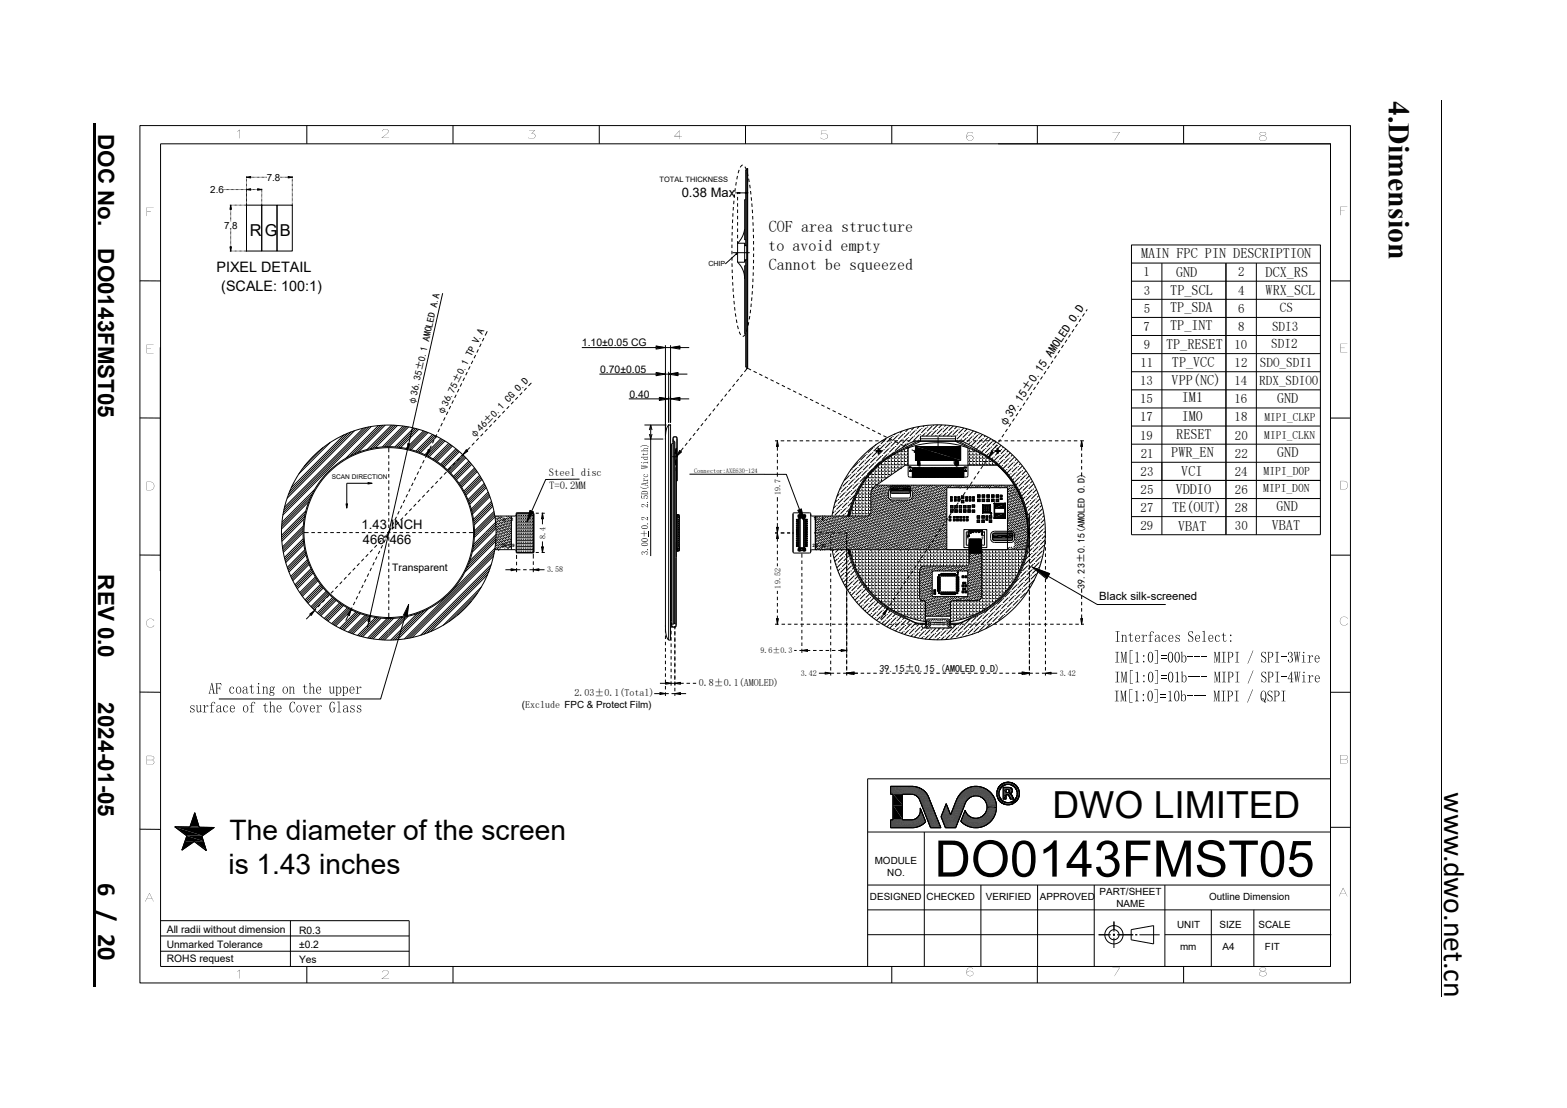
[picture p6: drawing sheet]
<svg xmlns="http://www.w3.org/2000/svg" width="297mm" height="210mm" viewBox="0 0 297 210" stroke-linecap="round" stroke-linejoin="round" font-family="sans-serif">
<defs><g id="words">
<text font-size="9.5" x="177.1" y="166.1">DO0143FMST05</text>
<text font-size="7.1" x="199.5" y="155.1">DWO LIMITED</text>
<text font-size="5.6" fill="#040505" x="263.3" y="19.1" transform="rotate(90 263.3 19.1)">4.Dimension</text>
<text font-size="5.6" x="273.7" y="150.1" transform="rotate(90 273.7 150.1)">www.dwo.net.cn</text>
<g font-size="5.3">
<text x="43.5" y="159.1">The diameter of the screen</text>
<text x="43.3" y="165.5">is 1.43 inches</text>
</g>
<text font-size="4.9" x="18.6" y="167.3" transform="rotate(90 18.6 167.3)">6 / 20</text>
<g font-size="4.2">
<text x="18.6" y="25.4" transform="rotate(90 18.6 25.4)">DOC No.</text>
<text x="18.6" y="47" transform="rotate(90 18.6 47)">DO0143FMST05</text>
<text x="18.6" y="108.9" transform="rotate(90 18.6 108.9)">REV 0.0</text>
<text x="18.6" y="133" transform="rotate(90 18.6 133)">2024-01-05</text>
</g>
<g font-size="3.1">
<text x="47.3" y="44.7">R</text>
<text x="50.2" y="44.7">G</text>
<text x="53.1" y="44.7">B</text>
</g>
<g font-size="3">
<text x="145.6" y="47.6">to avoid empty</text>
<text x="145.7" y="44">COF area structure</text>
<text x="145.7" y="51.2">Cannot be squeezed</text>
</g>
<g font-size="2.7">
<text x="41" y="51.6">PIXEL DETAIL</text>
<text x="216.3" y="48.9">MAIN FPC PIN DESCRIPTION</text>
<text x="222.9" y="52.5">GND</text>
<text x="239.9" y="52.4">DCX_RS</text>
<text x="41.9" y="55.1">(SCALE: 100:1)</text>
<text x="221.8" y="59.2">TP_SDA</text>
<text x="221.8" y="55.8">TP_SCL</text>
<text x="239.9" y="55.9">WRX_SCL</text>
<text x="221.8" y="62.6">TP_INT</text>
<text x="221" y="66.1">TP_RESET</text>
<text x="222.1" y="69.5">TP_VCC</text>
<text x="222.1" y="72.9">VPP(NC)</text>
<text x="224" y="76.2">IM1</text>
<text x="242.1" y="76.5">GND</text>
<text x="223" y="83.2">RESET</text>
<text x="224" y="79.9">IM0</text>
<text x="222" y="86.6">PWR_EN</text>
<text x="242.1" y="86.6">GND</text>
<text x="222.9" y="93.6">VDDIO</text>
<text x="223.9" y="90.2">VCI</text>
<text x="222.2" y="97">TE(OUT)</text>
<text x="223.3" y="100.6">VBAT</text>
<text x="241.1" y="100.4">VBAT</text>
<text x="242" y="96.9">GND</text>
</g>
<g font-size="2.5">
<text x="129.2" y="37.4">0.38 Max</text>
<text x="242.6" y="59.2">CS</text>
<text x="241" y="65.9">SDI2</text>
<text x="241.1" y="62.8">SDI3</text>
<text x="238.8" y="69.5">SDO_SDI1</text>
<text x="238.7" y="72.9">RDX_SDIO0</text>
<text x="68.6" y="100.2">1.43 INCH</text>
<text x="68.8" y="103.2">466*466</text>
</g>
<g font-size="2.4">
<text x="216.8" y="52.4">1</text>
<text x="234.7" y="52.4">2</text>
<text x="216.8" y="55.8">3</text>
<text x="216.8" y="59.3">5</text>
<text x="234.7" y="55.8">4</text>
<text x="234.7" y="59.3">6</text>
<text x="216.8" y="62.7">7</text>
<text x="234.7" y="62.7">8</text>
<text x="216.2" y="69.6">11</text>
<text x="216.8" y="66.1">9</text>
<text x="234" y="66.1">10</text>
<text x="234" y="69.6">12</text>
<text x="216.1" y="73">13</text>
<text x="216.1" y="76.4">15</text>
<text x="234" y="73">14</text>
<text x="234" y="76.4">16</text>
<text x="216.1" y="79.9">17</text>
<text x="216.1" y="83.3">19</text>
<text x="234" y="79.9">18</text>
<text x="234.1" y="83.3">20</text>
<text x="216.2" y="86.7">21</text>
<text x="234.1" y="86.7">22</text>
<text x="216.2" y="90.1">23</text>
<text x="216.2" y="93.6">25</text>
<text x="234.1" y="90.1">24</text>
<text x="234.1" y="93.6">26</text>
<text x="216.2" y="100.4">29</text>
<text x="216.2" y="97">27</text>
<text x="234.1" y="100.4">30</text>
<text x="234.1" y="97">28</text>
</g>
<text font-size="2.3" x="190.5" y="81.1" transform="rotate(-56 190.5 81.1)">φ39.15±0.15 AMOLED O.D</text>
<g font-size="2.2">
<text x="239.7" y="83.2">MIPI_CLKN</text>
<text x="239.7" y="79.7">MIPI_CLKP</text>
<text x="239.5" y="89.9">MIPI_D0P</text>
<text x="239.5" y="93.3">MIPI_D0N</text>
<text x="208.4" y="113.8">Black silk-screened</text>
</g>
<g font-size="2">
<text x="110.3" y="65.6">1.10±0.05 CG</text>
<text x="113.8" y="70.7">0.70±0.05</text>
<text x="119.3" y="75.4">0.40</text>
<text x="104" y="90.3">Steel disc</text>
<text x="104.1" y="92.6">T=0.2MM</text>
<text x="74.4" y="108.2">Transparent</text>
<text x="31.6" y="179.7">Unmarked Tolerance</text>
<text x="31.6" y="176.8">All radii without dimension</text>
<text x="56.7" y="179.6">±0.2</text>
<text x="56.7" y="177">R0.3</text>
<text x="31.6" y="182.3">ROHS request</text>
<text x="56.7" y="182.4">Yes</text>
</g>
<g font-size="1.9">
<text x="50.6" y="34.2">7.8</text>
<text x="39.9" y="36.5">2.6</text>
<text x="42.5" y="43.3">7.8</text>
<text x="78.6" y="76.8" transform="rotate(-77 78.6 76.8)">φ36.35±0.1 AMOLED A.A</text>
<text x="84" y="78.8" transform="rotate(-64 84 78.8)">φ36.75±0.1 TP V.A</text>
<text x="89.9" y="83.3" transform="rotate(-46 89.9 83.3)">φ46±0.1 CG O.D</text>
<text x="205.7" y="111.6" transform="rotate(-90 205.7 111.6)">39.23±0.15(AMOLED O.D)</text>
<text x="108.9" y="132">2.03±0.1(Total)</text>
<text x="132.5" y="130">0.8±0.1(AMOLED)</text>
<text x="166.7" y="127.4">39.15±0.15 (AMOLED O.D)</text>
<text x="98.9" y="134.1">(Exclude FPC &amp; Protect Film)</text>
<text x="165.8" y="163.7">MODULE</text>
<text x="168.2" y="166">NO.</text>
<text x="164.9" y="170.6">DESIGNED</text>
<text x="175.6" y="170.6">CHECKED</text>
<text x="186.9" y="170.6">VERIFIED</text>
<text x="197.1" y="170.6">APPROVED</text>
<text x="208.4" y="169.6">PART/SHEET</text>
<text x="211.6" y="171.9">NAME</text>
<text x="229.2" y="170.6">Outline Dimension</text>
<text x="223.1" y="175.9">UNIT</text>
<text x="231.2" y="175.9">SIZE</text>
<text x="238.6" y="175.9">SCALE</text>
<text x="223.7" y="180.1">mm</text>
<text x="231.7" y="180.1">A4</text>
<text x="239.8" y="180.1">FIT</text>
</g>
<g font-size="1.5">
<text x="147.9" y="93.8" transform="rotate(-90 147.9 93.8)">19.7</text>
<text x="103.4" y="102.1" transform="rotate(-90 103.4 102.1)">8.4</text>
<text x="103.7" y="108.5">3.58</text>
<text x="147.9" y="111.5" transform="rotate(-90 147.9 111.5)">19.52</text>
<text x="144.1" y="123.7">9.6±0.3</text>
<text x="151.8" y="128.1">3.42</text>
<text x="200.9" y="128.1">3.42</text>
</g>
<text font-size="1.4" x="125" y="34.5">TOTAL THICKNESS</text>
<text font-size="1.3" x="134.3" y="50.5">CHIP</text>
<g font-size="1.2">
<text x="131.6" y="89.6">Connector:AXE630-124</text>
<text x="62.9" y="90.8">SCAN DIRECTION</text>
</g>
<g font-size=".9">
<text x="95.4" y="98.8">2</text>
<text x="96.9" y="98.8">1</text>
<text x="154.2" y="98.5">1</text>
<text x="155.8" y="98.5">2</text>
<text x="95.1" y="103.7">30</text>
<text x="96.6" y="103.7">29</text>
<text x="154" y="103.7">29</text>
<text x="155.6" y="103.7">30</text>
</g>
<g font-size=".6">
<text x="183.7" y="101.8" transform="rotate(-180 183.7 101.8)">1</text>
<text x="186.4" y="101.8" transform="rotate(-180 186.4 101.8)">8</text>
</g>
</g></defs>
<g fill="none" stroke="#000" stroke-width=".19">
<path d="M273.3 19.1v169.8M26.5 23.8h229.5v162.5h-229.5zM30.4 27.3h221.8v155.9h-221.8zM42.5 35.9h-.1M42.7 35.9h-.1M42.9 35.9h-.1M43.2 35.9h-.1M43.4 35.9h-.1M43.7 35.9h-.2M43.7 38.9l.2 .8h-.3zM43.7 39.7v.1M43.7 39.9v.1"/>
<path d="M43.7 38.9h-.1M43.9 35.9h-.1M44 38.9h-.2M44.1 35.9h-.1M44.2 38.9h-.1M44.4 35.9h-.1M44.5 38.9h-.2M44.6 35.9h-.1M44.7 38.9h-.1M44.9 35.9h-.2M44.9 38.9h-.1M45.1 35.9h-.1"/>
<path d="M45.2 38.9h-.1M45.3 35.9h-.1M45.4 38.9h-.1M45.6 35.9h-.2M45.7 38.9h-.2M45.8 35.9h-.1M45.9 38.9h-.1M46.1 35.9h-.2M46.1 38.9h-.1M46.3 35.9h-.1M46.4 38.9h-.2M46.5 35.9h-.1"/>
<path d="M46.7 38.9h-.2M46.7 38.9h2.9v8.7h-2.9zM46.7 35.9l.8-.1v.2zM46.7 33.6l.8-.1v.2zM46.7 33.4v.2M46.7 33.7v.1M46.7 33.9v.1M46.7 34.1v.2M46.7 34.4v.1M46.7 34.6v.2M46.7 34.9v.1M46.7 35.1v.1"/>
<path d="M46.7 35.4v.1M46.7 35.6v.1M46.7 35.8v.2M46.7 36v.2M46.7 36.3v.1M46.7 36.5v.2M46.7 36.8v.1M46.7 37v.2M46.7 37.2v.2M46.7 37.5v.1M46.7 37.7v.2M46.7 37.9v.2"/>
<path d="M46.7 38.2v.1M46.7 38.4v.2M46.7 38.7v.1M46.7 38.9h.1M46.7 35.9h-.1M47.6 35.9h-.1M47.7 33.6h-.2M47.9 35.9h-.2M47.9 33.6h-.1M48.1 35.9h-.1M48.1 33.6h-.1M48.3 35.9h-.1"/>
<path d="M48.4 33.6h-.2M48.6 35.9h-.2M48.6 33.6h-.1M48.8 35.8l.8 .1-.8 .1zM48.8 35.9h-.1M48.8 33.6h-.1M49.1 33.6h-.1M49.3 33.6h-.1M49.6 33.6h-.2M49.6 38.9h2.9v8.7h-2.9zM49.6 35.8v.1M49.6 36v.2"/>
<path d="M49.6 36.3v.1M49.6 36.5v.1M49.6 36.8v.1M49.6 37v.1M49.6 37.2v.2M49.6 37.5v.1M49.6 37.7v.1M49.6 37.9v.2M49.6 38.2v.1M49.6 38.4v.2M49.6 38.7v.1M49.6 38.9h.1"/>
<path d="M49.8 33.6h-.1M50.1 33.6h-.2M50.3 33.6h-.1M50.5 33.6h-.1M52.5 38.9h2.9v8.7h-2.9zM53.2 33.6h-.1M53.4 33.6h-.1M53.7 33.6h-.2M53.9 33.6h-.1M54.2 33.6h-.2M54.4 33.6h-.1M54.6 33.5l.8 .1-.8 .1z"/>
<path d="M54.6 33.6h-.1M55.4 33.4v.2M55.4 33.7v.1M55.4 33.9v.1M55.4 34.1v.2M55.4 34.4v.1M55.4 34.6v.2M55.4 34.9v.1M55.4 35.1v.1M55.4 35.4v.1M55.4 35.6v.1M55.4 35.8v.2"/>
<path d="M55.4 36.1v.1M55.4 36.3v.1M55.4 36.5v.2M55.4 36.8v.1M55.4 37v.2M55.4 37.3v.1M55.4 37.5v.1M55.4 37.7v.2M55.4 38v.1M55.4 38.2v.1M55.4 38.5v.1M55.4 38.7v.1"/>
<path d="M55.4 38.9h.1M58.2 23.8v3.5M85.9 23.8v3.5M113.6 23.8v3.5M139 39.2v.7M139.1 38v.7M139.2 36.9v.6M139.4 35.7l-.1 .6M139.6 34.5l-.1 .7M139.8 33.3l-.1 .7M139.8 36.6l.5-.1v.1zM139.8 36.4v.4"/>
<path d="M139.8 37.3v.7M139.8 38.5v.7M139.8 39.7v.7M139.8 36.6h-.4M140.1 32.2l-.2 .6M140.8 31.3l-.5 .4M141.2 31.6l.3 .6M141.3 36.5l.4 .1h-.4zM141.3 36.6h-1M141.3 23.8v3.5M141.4 37.8h-.2v7.6h.2M141.5 32h.2v37.8h-.2z"/>
<path d="M141.5 32.2h-.1v14.4h.1M141.6 32.7l.2 .6M141.7 36.4v.2M141.9 33.9l.1 .6M142.1 35l.1 .7M142.3 36.2v.6M142.4 37.4l.1 .6M142.5 38.6l.1 .6M142.6 39.7v.7M169 23.8v3.5M196.6 23.8v3.5M224.4 23.8v3.5"/>
<path d="M26.5 53.2h3.9M43.6 46.8h.3l-.2 .8zM43.7 40.2v.1M43.7 40.4v.1M43.7 40.6v.2M43.7 40.9v.1M43.7 41.1v.1M43.7 41.3v.2M43.7 41.6v.1M43.7 41.8v.1M43.7 43.5v.1M43.7 43.7v.2"/>
<path d="M43.7 44v.1M43.7 44.2v.1M43.7 44.5v.1M43.7 44.7v.1M43.7 44.9v.2M43.7 45.2v.1M43.7 45.4v.2M43.7 45.7v.1M43.7 45.9v.1M43.7 46.1v.2M43.7 46.4v.1M43.7 46.6v.2"/>
<path d="M43.7 47.6h.1M43.7 47.6h-.1M44 47.6h-.2M44.2 47.6h-.1M44.5 47.6h-.2M44.7 47.6h-.1M44.9 47.6h-.1M45.2 47.6h-.1M45.4 47.6h-.1M45.7 47.6h-.2M45.9 47.6h-.1M46.1 47.6h-.1"/>
<path d="M46.4 47.6h-.2M46.7 47.6h-.2M46.7 47.6h.1M83.9 55.6l-6.4 28.5M138.7 46.3v.7M138.7 48.7l.1 .7M138.7 47.5v.7M138.8 45.2v.6M138.8 49.9v.7M138.8 44v.6M138.8 51.1v.6M138.8 42.8v.6"/>
<path d="M138.8 52.3l.1 .6M138.9 41.6l-.1 .7M138.9 53.5v.6M138.9 41.6h.1M138.9 40.4v.7M138.9 54.7l.1 .6M139 55.8l.1 .7M139.1 57l.1 .7M139.2 58.2l.1 .7M139.4 59.4l.1 .6M139.4 48.1l.4-.2-.3 .3zM139.5 48.2l-2 1.8"/>
<path d="M139.8 46.1h1.4v3.6h-1.4zM139.8 49.7a4.3 4.3 0 0 1 1.4 3.2M139.8 40.9v.7M139.8 42.1v.7M139.8 43.3v.7M139.8 44.5v.7M141.2 46.4l.2 .1zM141.2 49.3h.2zM141.2 43.4a4.7 4.7 0 0 1-1.4 2.7v-.4M141.4 50.3h-.2v12.9h.2M141.5 49.2h-.1v20.4h.1M142.1 47.9h-3.2"/>
<path d="M142.1 59.9l-.1 .6M142.3 58.7l-.1 .7M142.4 57.5l-.1 .7M142.5 56.3v.7M142.6 55.2v.6M142.6 40.4h.1M142.7 40.9v.7M142.7 54l-.1 .6M142.7 52.8v.7M142.7 42.1l.1 .7M142.8 51.6v.7M142.8 43.3v.7"/>
<path d="M142.8 44.5v.6M142.8 50.4v.7M142.8 49.2v.7M142.8 45.7v.6M142.9 48l-.1 .7M142.9 46.9v.6M205.6 59.4l-.4 .6M206.1 58.6l-.2 .4M214.5 46.4h35.8v54.9h-35.8zM220.2 49.9v51.4M232.4 49.9v51.4M238.2 49.9v51.4"/>
<path d="M250.3 49.9h-35.8M250.3 56.7h-35.8M250.3 53.3h-35.8M256 53.2h-3.8M26.5 79.2h3.9M30.4 65.8v42.4M84.4 79.1l-.3 .6M84.9 78l-.3 .6M85.4 77l-.3 .5M86 75.9l-.3 .6M86.5 74.8l-.3 .6M87 73.7l-.3 .6"/>
<path d="M87.5 72.7l-.3 .6M88.1 71.6l-.3 .6M88.6 70.5l-.3 .6M89.1 69.4l-.3 .6M89.6 68.4l-.3 .6M90.2 67.3l-.3 .6M90.7 66.2l-.3 .6M91.2 65.1l-.3 .6M91.7 64.1l-.3 .6M92.4 62.8l-.4 .8M94 79.6l-.4 .5M94.9 78.7l-.5 .5"/>
<path d="M95.7 77.9l-.5 .4M96.5 77l-.5 .5M97.3 76.1l-.4 .5M98.2 75.3l-.5 .4M99 74.4l-.5 .5M99.8 73.5l-.4 .5M100.7 72.6l-.5 .5M124.4 65.6l1.7 .3-1.7 .3zM124.4 70.6l1.7 .3-1.7 .3zM124.4 65.9h-14.1M124.4 70.9h-10.8M125 75.3l1.8 .3-1.8 .3z"/>
<path d="M125 75.6h-5.8M126.1 65.4v17.4M126.8 70.9l1.7-.3v.6zM126.8 70.5v9.6M126.8 70.9h-.7M127.1 65.9l1.8-.3v.6zM127.1 75.6l1.8-.3v.6zM127.1 65.4v14.7M127.1 65.9h-1M127.1 75.6h-.3M130.3 70.9h-1.8M130.6 65.9h-1.7"/>
<path d="M130.6 75.6h-1.7M134 79.3l-.4 .5M134.8 78.4l-.4 .5M135.5 77.4l-.4 .5M136.3 76.5l-.4 .5M137 75.6l-.4 .5M137.8 74.6l-.4 .5M138.5 73.7l-.4 .5M139.3 72.8l-.4 .5M139.6 60.5l.1 .7M139.8 61.7l.2 .7M140 71.8l-.4 .6"/>
<path d="M140.1 62.9l.3 .6M140.8 70.9l-.5 .5M141.3 63.3l-.5 .4M141.6 69.8l-.5 .7M141.6 69.8l.8 .3M141.7 62.2l-.2 .6M141.9 61.1l-.1 .6M142.8 70.4l.6 .2M143.9 70.9l.6 .3M145 71.4l.6 .3M146.1 71.9l.6 .3M147.1 72.5l.6 .3"/>
<path d="M148.2 73l.6 .3M149.3 73.5l.6 .3M150.3 74.1l.6 .3M151.4 74.6l.6 .3M152.5 75.1l.6 .3M153.5 75.7l.6 .3M154.6 76.2l.6 .3M155.7 76.7l.6 .3M156.8 77.3l.5 .2M157.8 77.8l.6 .3M158.9 78.3l.6 .3M160 78.9l.6 .2"/>
<path d="M161 79.4l.6 .3M162.1 79.9l.6 .3M192.3 79.3l-.4 .6M193 78.3l-.4 .6M193.6 77.3l-.3 .6M194.3 76.3l-.4 .6M195 75.3l-.4 .6M195.6 74.3l-.4 .6M196.3 73.3l-.4 .6M196.9 72.3l-.3 .6M197.6 71.3l-.4 .6M198.3 70.4l-.4 .5"/>
<path d="M198.9 69.4l-.3 .5M199.6 68.4l-.4 .5M200.3 67.4l-.4 .5M200.9 66.4l-.3 .5M201.6 65.4l-.4 .5M202.3 64.4l-.4 .5M202.9 63.4l-.4 .5M203.6 62.4l-.4 .6M204.2 61.4l-.3 .6M204.9 60.4l-.4 .6M250.3 60.2h-35.8M250.3 63.6h-35.8"/>
<path d="M250.3 67h-35.8M250.3 70.4h-35.8M250.3 73.9h-35.8M250.3 77.3h-35.8M256 79.2h-3.8M57.5 99.7l-4 4M57.6 98.4l-4.2 4.2M57.7 97.9l-4.3 4.3M57.8 97.4l-4.4 4.4M58 96.8l-4.6 4.7M58.5 95.1l-5.1 5.2M58.8 94.4l-5.4 5.4"/>
<path d="M59.1 93.7l-5.7 5.7M59.6 92.8l-6.2 6.2M61.2 84.8l-3.6 3.6M62.6 83.8l-6 6M65.2 82.4l-10 10.1M65.6 95.5h.3l-.2 .8zM65.9 82.1l-11 11.1M66.6 81.8l-12 12M67.2 81.6l-12.8 12.8M68.9 81.1l-15 15M69.4 81l-15.6 15.6M69.7 91.5l.8 .1-.8 .1z"/>
<path d="M69.7 91.6h-4v3.9M69.9 80.9l-16.2 16.2M70.4 80.8l-16.8 16.8M71.8 80.6l-6.2 6.2M72.2 80.6l-5.7 5.7M72.6 80.6l-5.4 5.4M73 80.6l-5.1 5.1M73.7 84.8v.9M73.7 86.2v.7M73.7 87.4v.7M73.7 88.6v.7M73.7 89.8v.7"/>
<path d="M73.7 91v.7M73.7 92.2v.7M73.7 93.4v.7M73.7 94.6v.7M73.7 95.8v.7M73.7 97v.7M73.7 98.2v.7M73.7 99.4v.7M74.2 80.6l-4.6 4.6M74.6 80.6l-4.4 4.4M74.6 99l-.3 .6M74.7 99.8l-.4 .5"/>
<path d="M75 80.6l-4.4 4.3M75.2 97.9l-.3 .6M75.4 80.6l-4.3 4.3M75.6 99l-.5 .4M75.7 96.9l-.3 .6M76.2 95.8l-.3 .6M76.4 98.1l-.5 .5M76.4 80.7l-3.9 4M76.7 94.7l-.3 .6M76.8 80.8l-3.9 3.9M77.1 80.8l-3.8 3.8M77.2 97.2l-.4 .5"/>
<path d="M77.2 85.2l-7 31.4M77.2 85.2h.1M77.3 93.7l-.3 .5M77.3 84.1h.4l-.5 1.1zM77.5 80.9l-3.8 3.7M77.8 92.6l-.3 .6M78 96.4l-.4 .4M78.3 91.5l-.3 .6M78.4 81.1l-3.5 3.6M78.8 81.2l-3.6 3.5M78.8 90.4l-.3 .6M78.9 95.5l-.5 .5"/>
<path d="M79.1 81.3l-3.5 3.5M79.3 89.4l-.2 .6M79.4 81.4l-3.5 3.4M79.7 94.6l-.5 .5M79.9 88.3l-.3 .6M80.3 81.6l-3.3 3.4M80.4 87.2l-.3 .6M80.5 93.8l-.5 .5M80.6 81.7l-3.3 3.3M80.8 86.3l-.2 .4M80.8 86.3h.1M80.9 81.9l-3.3 3.2"/>
<path d="M81.2 82l-3.3 3.2M81.2 85.2l.3 .2-.7 .9zM81.3 92.9l-.4 .5M81.7 84.5l-.3 .8M82 82.3l-3.2 3.2M82.2 92l-.5 .5M82.3 82.5l-3.2 3.1M82.3 83.4l-.3 .6M82.5 82.6l-3.1 3.1M82.8 82.3l-.3 .6M82.8 82.7l-3.1 3.1M83 91.2l-.5 .5"/>
<path d="M83.3 81.2l-.3 .6M83.6 83.1l-3.1 3.1M83.8 90.3l-.4 .5M83.8 83.3l-3 3M83.8 80.2l-.2 .6M84.1 83.4l-3 3M84.3 83.6l-3 3M84.6 89.4l-.4 .5M85.1 84l-3 3M85.3 84.2l-3 2.9M85.5 88.6l-.5 .5M85.5 84.3l-2.9 3"/>
<path d="M85.8 84.5l-3 3M86.3 87.7l-.5 .5M86.4 85l-2.9 3M86.7 85.2l-3 2.9M86.9 85.4l-2.9 2.9M87.1 85.6l-2.9 2.9M87.1 86.9l-.5 .4M87.7 86.1l-2.9 3M87.7 86.2l-.2 .3M87.7 86.2h.1M87.9 86.3l-2.9 2.9M88.1 86.5l-2.9 2.9"/>
<path d="M88.3 86.7l-2.9 2.9M88.4 85.2l.3 .3-1 .7zM88.9 87.4l-2.9 2.9M89.1 87.6l-2.9 2.9M89.1 84.8l-.6 .6M89.3 87.8l-3 2.9M89.4 88l-2.9 2.9M89.9 83.9l-.4 .5M90 88.7l-3 2.9M90.1 88.9l-2.9 2.9M90.3 89.1l-2.9 3M90.5 89.4l-3 2.9"/>
<path d="M90.7 83l-.4 .5M90.9 90.1l-3 3M91.1 90.3l-3 3M91.2 90.6l-3 3M91.4 90.8l-3.1 3.1M91.6 82.2l-.5 .5M91.8 91.6l-3.1 3.1M91.9 91.9l-3.1 3.1M92.1 92.1l-3.2 3.2M92.2 92.4l-3.2 3.2M92.4 81.3l-.5 .5M92.5 93.2l-3.2 3.3"/>
<path d="M92.7 93.5l-3.3 3.3M92.8 93.8l-3.3 3.3M92.9 94.1l-3.3 3.3M93.2 95l-3.4 3.4M93.2 80.5l-.4 .4M93.3 95.3l-3.5 3.5M93.3 95.6l-3.4 3.5M93.4 95.9l-3.5 3.6M93.6 96.9l-3.7 3.7M93.7 97.3l-3.7 3.7M93.8 97.6l-3.9 3.8M93.8 97.9l-3.9 3.9"/>
<path d="M94 99l-4.2 4.2M94 98.7l-.1 .1M94 99.4l-4.3 4.2M94 99.7l-4.4 4.4M94 98.7h.1M94.1 98.2l-.2 .2M94.1 97.8l-.3 .3M94.2 98.1h.1M94.2 99.7l-.2 .2M94.3 99.6h.1M94.3 99.1l-.3 .4M94.4 99h.1"/>
<path d="M94.5 98.6l-.5 .5M94.5 97.8l-.2 .2M94.6 98.5h.1M94.6 98l-.4 .5M94.7 100h.1M94.7 98h.1M94.8 99.5l-.5 .5M94.8 99.4h.1M94.9 97.8l-.1 .1M94.9 99l-.5 .5M95 98.9h.1M95 98.4l-.5 .5"/>
<path d="M95.1 98.3h.1M95.1 99.9l-.5 .5M95.2 97.9l-.5 .5M95.3 99.8h.1M95.3 99.4l-.5 .5M95.4 99.3h.1M95.4 98.1l-.2 .1M95.4 98.8l-.5 .5M95.6 98.7h.1M95.6 98.3l-.5 .5M95.7 98.2h.1M95.7 99.8l-.5 .5"/>
<path d="M95.8 99.7h.1M95.8 98.1h.1M95.8 99.2l-.5 .5M95.9 99.1h.1M96 98.7l-.5 .5M96.1 98.6h.1M96.1 97.8l-.1 .1M96.1 98.2l-.5 .4M96.2 99.6l-.5 .5M96.2 98h.1M96.3 99.5h.1M96.4 99.1l-.5 .5"/>
<path d="M96.5 99h.1M96.5 97.8l-.2 .1M96.5 98.5l-.5 .5M96.6 98.4h.1M96.7 98l-.5 .5M96.7 99.9h.1M96.8 97.9h.1M96.8 99.5l-.5 .5M96.9 99.4h.1M96.9 98.9l-.5 .5M96.9 98.1l-.2 .2M96.9 98.5l-.3 .4"/>
<path d="M96.9 99.7l-.1 .1M96.9 97.8v6.4M97.7 97.8h-3.9M97.8 97.6l-.1 .2M97.9 97.2l3.3 .1-.1 7.5-3.2-.1zM98.1 98.8h-.2M98.1 97.7h-.2M98.1 98.2h-.2M98.1 99.4h-.2M98.1 99.9h-.2M98.5 98.8h-.3M98.5 97.7h-.3"/>
<path d="M98.5 98.2h-.3M98.5 99.4h-.3M98.5 99.9h-.3M99 98.8h-.3M99 97.7h-.3M99 98.2h-.3M99 99.4h-.3M99 99.9h-.3M99.4 98.8h-.3M99.4 97.7h-.3M99.4 98.2h-.3M99.4 99.4h-.3"/>
<path d="M99.4 99.9h-.3M99.8 98.8h-.3M99.8 97.7h-.3M99.8 98.2h-.3M99.8 99.4h-.3M99.8 99.9h-.3M100.2 98.8h-.3M100.2 97.7h-.3M100.2 98.2h-.3M100.2 99.4h-.3M100.2 99.9h-.3M100.4 96.7l.7 .3-1.2 1.9z"/>
<path d="M100.6 98.8h-.3M100.6 97.7h-.3M100.6 98.2h-.3M100.6 99.4h-.3M100.6 99.9h-.3M101 97.3h-3.1l.1 7.4h3M101 97.3v7.4M101 97.3h.1M101 98.8h-.2M101 97.7h-.2M101 98.2h-.2M101 99.4h-.2"/>
<path d="M101 99.9h-.2M101.1 99.7h-3.2M101.1 99.1h-3.2M101.1 98h-3.2M101.1 97.4h-3.2M101.1 98.5h-3.2M102.1 97.3h-.5M102.8 97.3l.2 1h-.4zM102.8 97.3h.1M102.8 98.3v1.1M103.3 97.3h-.6M109.9 90.8l-6.5 .1-2.6 6"/>
<path d="M123.3 80.5v24.9M123.6 81.5l-.3-1-.2 1M123.6 82.3l-.3 .9-.2-.9M125.7 83.2h-3.5M126.1 83h.1M126.4 80.5h-4.2M126.8 80.5a2.73 2.73 0 0 0-.6 2l-.1 36.1a3.7 3.7 0 0 0 .7 2.7M126.8 80.5h.3v40.8h-.3M126.8 80.5v40.8M127.1 84.3h.1v33.3h-.1zM127.4 84.3h-.2v33.3M127.5 83.1l.1 .7"/>
<path d="M127.6 83.1a.4 .4 0 0 1 .4-.4 .4 .4 0 0 1 .4 .4v8.1h-.2M127.6 83.5h.2v34.8h-.4M127.6 84h-.2v34.5M127.8 83.7h.1v34.4h-.1M128 85.8h.2M128 85.8h.1M128 87.3l.2 .1M128 85.7h.1M128 85.7v1.7h.2M128 87.5h.1M128 85.6h.1M128 87.6h.2"/>
<path d="M128 85.5l.2 .1M128 87.6h.1M128 85.5h.1M128 87.4h.1M128.1 87.6l.1 .1M128.1 87.3v.3M128.1 85.6h.1M128.1 87.8h.1M128.1 85.2h.1M128.1 87.9h.1M128.1 87.5h-.1M128.1 85.4v.4"/>
<path d="M128.1 87.3v.6M128.2 88.1h.1M128.2 85.3v.3M128.2 85.6v.2M128.2 87.3v.3M128.2 87.6v.3M128.2 88h-.1M128.2 87.7h-.1M128.2 85.2h-.1M128.2 85l-.2 .8M128.2 85v.3M128.2 88h.1"/>
<path d="M128.2 86h.1M128.2 87.9h-.1M128.2 87.8h.1M128.2 87.8h-.1M128.2 87.6h-.2M128.2 85.5h-.2M128.2 85.4h-.2M128.2 85.4h.1M128.2 85.3l-.1 .1M128.2 85.3h-.1M128.2 85.2l-.1 .6M128.2 85.1h.1"/>
<path d="M128.2 85h.1M128.2 84.9v4.3M128.2 85.9h.1M128.2 87.4h-.1M128.2 97.2h-.1M128.2 88.6l-.1 29.9M128.2 87.3h-.2l.2 .8M128.2 87.5h-.2M128.2 85.7h-.1M128.2 85.7h-.2M128.2 85.6h-.2M128.2 84.9v1.1"/>
<path d="M128.2 87.1v18.6M128.2 87.5h.1M128.2 87.2h.1M128.3 99.5h-.1M128.3 98.9h-.1M128.3 98.4h-.1M128.3 99.9h-.1M128.3 100h-.1M128.3 99.6h-.1M128.3 99.1h-.1M128.3 99.3h-.1M128.3 98.8h-.1"/>
<path d="M128.3 98.6h-.1M128.3 97.7v.2M128.3 98.1v5.8M128.3 91.2v-8.1a.34 .34 0 0 0-.3-.3 .34 .34 0 0 0-.4 .3v35.2M128.3 87.1h-.1M128.3 84.9h-.1M128.3 98.1h-.1M128.3 98v.1M128.3 98h-.1M128.3 98h.1M128.3 97.9v.1M128.4 97.7h-.2"/>
<path d="M128.4 97.9h-.2M128.5 86.6h-1.1M128.5 97.9h-.1M128.5 97.5v.6M128.7 98.4v.2M128.7 98.8v.2M128.7 99.1v.2M128.7 99.5v.2M128.7 99.8v.2M128.7 97.5h-.3v.5M128.7 97.5v.1M128.7 97.6v6.8"/>
<path d="M128.7 97.6v.5M128.7 98.1h-.3v6.3M128.7 98v.4h-.1l.1 .2-.1 .2 .1 .2-.1 .1 .1 .2-.1 .2 .1 .2-.1 .1 .1 .2-.1 .2 .1 .2-.1 .1 .1 .2-.1 .2 .1 .2-.1 .1 .1 .2-.1 .2 .1 2.3M128.7 98v.1M128.8 98h-.1M128.8 97.7h-.4M128.8 98h-.3M128.8 85.4l.4 .3-1 .9zM129.5 84.9l-.5 .6M130.3 83.9l-.4 .5M130.7 89.9h18.4l2.5 6.7M131 83l-.4 .5"/>
<path d="M131.8 82.1l-.4 .5M132.5 81.1l-.4 .6M133.3 80.2l-.4 .5M147.2 99.9h.3l-.1 1.1zM147.4 83.5l.1 1.1h-.3zM147.4 83.5h.1M147.4 84.6v.8M147.4 85.9v.7M147.4 87.1v.7M147.4 88.3v.7M147.4 89.5v.8M147.4 94.2v.8"/>
<path d="M147.4 95.6v.6M147.4 96.7v.7M147.4 97.9v.7M147.4 99.1v.8M147.5 83.5h-.6M148.7 83.5h-.7M149.9 83.5h-.7M151 98.4h.4v.2h-.4zM151 98.8h.4v.2h-.4zM151 99.1h.4v.2h-.4zM151 99.5h.4v.2h-.4zM151 99.8h.4v.2h-.4z"/>
<path d="M151 83.5h-.6M151.2 96.7l.7-.3 .4 2.3zM151.3 97.6h.4v.4h-.4zM151.4 97.7h.1M151.4 97.9h.1M151.4 97.7v.3M151.4 98v.1M151.4 98.4v.6M151.4 98.8h-.3v.1l.3 .1v4h-.3v.2h.3M151.4 99.1h-.3v.2h.3M151.4 99.5h-.3v.1h.3M151.4 99.9h-.3v.1h.3"/>
<path d="M151.4 97.6h.1M151.4 98v.4h-.3v.2h.3M151.4 97.6v.1M151.4 98h.1M151.5 97.6l-.1 .1M151.5 98h-.1M151.5 98l.2 .1M151.5 97.7v.2zM151.5 98l.1 .2M151.5 98v.3v-.3M151.6 97.6l.1 .5M151.6 98.1l.1 .1"/>
<path d="M151.6 98.2h.1M151.6 98.2v5.6M151.6 97.6h-.1M151.7 98.1l-.1 .1M151.7 98.1l.7 .1M151.7 97.6h-.1M151.7 97.5l-.3 .1M151.7 97.5v.6M151.7 97.6l.1 .1M151.7 97.5l.1 .1M151.8 97.7h.1M152.2 97.7h.1"/>
<path d="M152.2 97.6v.5v-.4h-.3l-.1 .4v-.5M152.2 97.6h-.4M152.2 83.5h-.6M152.3 97.6h.4v.4h-.4zM152.3 97.5l.3 .1M152.3 98.1l.1 .1M152.3 97.5v.6M152.3 97.6l-.1 .1M152.3 97.5l-.1 .1M152.3 97.6h.1M152.3 98.2h-.6M152.4 97.6l-.1 .5"/>
<path d="M152.4 98.1l-.1 .1M152.4 98.2v5.6M152.5 98l-.1 .2M152.5 98l-.2 .1M152.5 98h-1M152.5 97.7v.2M152.5 98v.3v-.3M152.5 97.6l.1 .1M152.5 97.6h-.1M152.6 98.4h.4v.2h-.4zM152.6 98.8h.4v.2h-.4zM152.6 99.1h.4v.2h-.4z"/>
<path d="M152.6 99.5h.4v.2h-.4zM152.6 99.8h.4v.2h-.4zM152.6 98h-.1M152.6 97.6v.1M152.6 97.7v.3M152.6 98h.1M152.6 97.6h-.1M152.6 98v.4h.3v.2h-.3M152.6 98.8h.3v.1l-.3 .1v4h.3v.2h-.3M152.6 98.4v.6M152.6 99.1h.3v.2h-.3M152.6 99.5h.3v.1h-.3"/>
<path d="M152.6 99.9h.3v.1h-.3M152.6 97.7h.1M152.6 98v.1M152.6 97.9h.1M153.4 83.5h-.6M154.6 97.8v6.4M154.6 98.4h.1M154.6 99.9v.1M154.6 97.9v.1M154.6 83.5h-.6M154.7 99.8h.1M154.7 97.8h.1"/>
<path d="M154.7 99.4l-.1 .2M154.8 99.3h.1M154.9 98.9l-.3 .3M155 98.8h.1M155 98.3l-.4 .5M155.1 98.2h.1M155.1 99.8l-.5 .5M155.1 97.8l-.4 .5M155.2 99.7h.1M155.3 99.3l-.5 .5M155.4 99.1h.1M155.4 98.7l-.5 .5"/>
<path d="M155.5 98.6h.1M155.5 97.8l-.3 .3M155.6 98.2l-.5 .5M155.7 99.6l-.5 .5M155.8 99.6h.1M155.8 99.1l-.5 .5M155.8 83.5h-.6M155.9 99h.1M155.9 97.8h.1M156 98.5l-.5 .5M156 98.1l-.4 .4M156.1 98.5h.1"/>
<path d="M156.2 99.9h.1M156.2 99.5l-.5 .5M156.3 99.4h.1M156.3 97.8h.1M156.4 98.9l-.5 .5M156.5 98.8h.1M156.5 98.4l-.5 .5M156.6 98.3h.1M156.6 99.9l-.5 .5M156.7 97.9l-.5 .4M156.7 99.8h.1M156.8 99.4l-.5 .5"/>
<path d="M156.9 99.3h.1M156.9 98.8l-.5 .5M157 98.7h.1M157 83.5h-.6M157.1 98.3l-.5 .5M157.1 97.8l-.4 .4M157.2 98.2h.1M157.2 99.8l-.5 .4M157.3 99.7h.1M157.3 99.2l-.5 .5M157.4 99.1h.1M157.5 98.7l-.5 .4"/>
<path d="M157.5 97.8l-.2 .3M157.6 98.6h.1M157.6 98.1l-.5 .5M157.7 97.8a20.3 20.3 0 0 1 31.1-14.1 20.3 20.3 0 0 1 .2 34.2 20.3 20.3 0 0 1-31.3-13.7M157.7 98h.1M157.7 99.6l-.5 .5M157.8 99.5h.1M157.9 99.1l-.5 .5M157.9 97.8l-.1 .1M158 98.9h.1M158 98.5l-.5 .5M158.1 98.4h.1"/>
<path d="M158.1 96.9l-.3 .4M158.2 98l-.5 .5M158.2 99.9h.1M158.2 83.5h-.7M158.3 97.9h.1M158.3 99.5l-.5 .5M158.3 96.8h.1M158.4 99.4h.1M158.4 98.9l-.5 .5M158.4 95.9l-.4 .4M158.5 98.8h.1M158.6 98.4l-.5 .5"/>
<path d="M158.6 95.7h.1M158.6 99.9l-.5 .4M158.7 98.3h.1M158.7 97.8l-.5 .5M158.7 94.8l-.4 .5M158.7 99.8h.1M158.8 99.3l-.5 .5M158.9 99.2h.1M158.9 94.6h.1M158.9 97.7v.1M159 98.8l-.5 .5M159.1 98.7h.1"/>
<path d="M159.1 93.7l-.5 .4M159.1 98.2l-.5 .5M159.1 97.8l-.4 .4M159.1 97.5h.1M159.2 98.1h.1M159.2 99.7l-.5 .5M159.2 96.7l-1 .9M159.2 93.5h.1M159.3 99.6h.1M159.3 92.6l-.1 .2M159.3 99.2l-.4 .5M159.4 83.5h-.7"/>
<path d="M159.4 96.5h.1M159.4 99.1h.1M159.5 98.6l-.5 .5M159.5 97.8l-.2 .2M159.5 92.4h.1M159.5 95.6l-.9 .9M159.6 98.5h.1M159.6 98.1l-.4 .5M159.7 95.4h.1M159.7 98h.1M159.8 99.5l-.5 .5M159.8 94.5l-1 1"/>
<path d="M159.8 99.4h.1M159.9 99l-.5 .5M159.9 97.8l-.1 .1M160 98.9h.1M160 94.3h.1M160 97.4l-.3 .4M160 98.5l-.5 .4M160.1 98.4h.1M160.1 93.4l-1 1M160.1 99.9l-.5 .5M160.2 97.9l-.5 .5M160.2 97.2h.1"/>
<path d="M160.2 99.9h.1M160.3 97.8h.1M160.3 99.4l-.5 .5M160.3 93.2h.1M160.3 96.3l-1 1M160.4 99.3h.1M160.4 92.3l-1 1M160.4 98.8l-.4 .5M160.5 96.2h.1M160.5 98.8h.1M160.6 98.3l-.5 .5M160.6 83.5h-.7"/>
<path d="M160.6 92.1h.1M160.6 95.3l-1 .9M160.7 98.2h.1M160.7 97.8l-.5 .5M160.7 99.8l-.5 .5M160.7 91.2l-1 1M160.8 99.7h.1M160.8 98.1l.3-.3a17 17 0 0 1 26.1-11.1 17 17 0 0 1 .1 28.4 17 17 0 0 1-26.2-10.9M160.8 95.1h.1M160.8 99.3l-.5 .5M160.9 97.4l-.4 .4M160.9 96.9h.1l-.2 .9h-.1z"/>
<path d="M160.9 91h.1M160.9 94.2l-1 1M160.9 99.1h.1M161 97.8a17.2 17.2 0 0 1 8.9-12.1l4-2.1h7.9l3.9 2.1a17.2 17.2 0 0 1-.1 30.5l-3.5 1.8-1.9 .1M161 98.7l-.5 .5M161 90.1l-1 1M161.1 98.6h.1M161.1 94h.1M161.1 96.4l-.7 .6M161.1 98.2l-.5 .5M161.2 93.1l-1 1M161.2 89.9h.1"/>
<path d="M161.2 98h.1M161.2 99.6l-.5 .5M161.3 99.6h.1M161.3 89l-.1 .1M161.4 96.7h-.1M161.4 97.4h-.2M161.4 99.1l-.5 .5M161.4 92.9h.1M161.5 95.2l-.8 .7M161.5 99h.1M161.5 97.8l-.2 .2M161.5 92l-1 1"/>
<path d="M161.5 88.8h.1M161.5 98.6l-.5 .5M161.5 96v.1h.5M161.5 96.3v.4h.5M161.5 96.9v.5h.5M161.5 97.5v.3M161.6 98.5h.1M161.7 98l-.5 .5M161.7 91.8h.1M161.7 99.9h.1M161.8 97.9h.1M161.8 99.5l-.5 .5"/>
<path d="M161.8 83.5h-.7M161.8 90.9l-1 1M161.9 99.4h.1M161.9 97.8h.1M161.9 98.9l-.5 .5M162 94.9h-.1M162 95.5h-.3M162 90.7h.1M162 93.9l-1 1M162 98.8h.1M162.1 98.4l-.5 .5M162.1 89.8l-1 1"/>
<path d="M162.2 94.4v.5h.4M162.2 95.1v.4h.4M162.2 95.7v.4h.4M162.2 96.3v.4h.4M162.2 96.9v.5h.4M162.2 97.5v.3M162.2 98.3h.1M162.2 99.9l-.5 .5M162.2 97.9l-.5 .5M162.3 99.8h.1M162.3 92.8l-1 1M162.3 89.6h.1"/>
<path d="M162.3 99.4l-.5 .5M162.4 88.7l-1 1M162.4 99.3h.1M162.5 98.8l-.5 .5M162.5 92.6h.1M162.6 98.7h.1M162.6 93.6h-.2M162.6 94.3h-.4M162.6 88.5h.1M162.6 91.7l-1 1M162.6 98.3l-.5 .5M162.7 97.8l-.4 .4"/>
<path d="M162.7 87.6l-1 1M162.7 98.2h.1M162.7 99.8l-.5 .4M162.8 93h.4M162.8 93.2v.4h.4M162.8 93.8v.5h.4M162.8 94.4v.5h.4M162.8 95.1v.4h.4M162.8 95.7v.4h.4M162.8 96.3v.4h.4M162.8 96.9v.5h.4M162.8 97.5v.3"/>
<path d="M162.8 91.5h.1M162.8 99.7h.1M162.9 92.2l-.2 .2M162.9 99.2l-.5 .5M162.9 90.6l-1 1M162.9 87.4h.1M163 99.1h.1M163 83.5h-.7M163 98.7l-.5 .4M163.1 97.8l-.3 .3M163.1 90.4h.1M163.1 98.6h.1"/>
<path d="M163.2 98.1l-.5 .5M163.2 80.4l.6 .3M163.2 89.5l-1 1M163.2 92.4h-.1M163.3 98h.1M163.3 99.6l-.5 .5M163.4 99.5h.1M163.4 92v.4h.4M163.4 92.6v.4h.4M163.4 93.2v.4h.4M163.4 93.8v.5h.4M163.4 94.4v.5h.4"/>
<path d="M163.4 95.1v.4h.4M163.4 95.7v.4h.4M163.4 96.3v.4h.4M163.4 96.9v.5h.4M163.4 97.5v.3M163.4 89.3h.1M163.4 99.1l-.5 .5M163.5 97.8l-.1 .1M163.5 88.4l-1 1M163.5 98.9h.1M163.6 98.5l-.5 .5M163.7 98.4h.1"/>
<path d="M163.7 88.2h.1M163.7 98l-.5 .5M163.8 99.9h.1M163.8 97.9h.1M163.8 87.3l-1 1M163.8 99.5l-.5 .5M163.8 91.8h-.3M163.9 99.4h.1M164 98.9l-.5 .5M164 90.3l-1 1M164 87.1h.1M164 92v.4h.5"/>
<path d="M164 91v.2h.5M164 91.3v.5h.5M164 92.6v.4h.5M164 93.2v.4h.5M164 93.8v.5h.5M164 94.4v.5h.5M164 95.1v.4h.5M164 95.7v.4h.5M164 96.3v.4h.5M164 96.9v.5h.5M164 97.5v.3M164.1 98.8h.1"/>
<path d="M164.1 86.2l-1 1M164.1 98.4l-.5 .5M164.2 83.5h-.7M164.2 90.1h.1M164.2 99.9l-.5 .4M164.2 98.3h.1M164.2 81l.6 .3M164.3 97.8l-.5 .5M164.3 89.2l-1 1M164.3 86h.1M164.3 99.8h.1M164.4 99.3l-.5 .5"/>
<path d="M164.5 90.5h-.2M164.5 99.2h.1M164.5 89h.1M164.5 98.8l-.5 .5M164.6 88.1l-1 1M164.6 98.7h.1M164.6 92v.4h.5M164.6 90.7v.5h.5M164.6 90.2v.3h.5M164.6 91.3v.5h.5M164.6 92.6v.4h.5M164.6 93.2v.4h.5"/>
<path d="M164.6 93.8v.5h.5M164.6 94.4v.5h.5M164.6 95.1v.4h.5M164.6 95.7v.4h.5M164.6 96.3v.4h.5M164.6 96.9v.5h.4M164.6 97.5v.2M164.7 98.2l-.5 .5M164.8 98.1h.1M164.8 99.7l-.5 .5M164.8 87.9h.1M164.8 97.7l-.5 .5"/>
<path d="M164.9 99.6h.1M164.9 87l-1 1M164.9 99.2l-.5 .5M164.9 97.6h.1M165 99.1h.1M165.1 98.6l-.5 .5M165.1 93.5v3.4a.86 .86 0 0 1-.9 .9h-10.3l-.2-.2M165.1 89.9h-.3M165.1 86.8h.1M165.1 95h.1M165.1 96.6h.1M165.2 98.5h.1"/>
<path d="M165.2 94.5l-.1 .1M165.2 85.9l-1 1M165.2 96.5h.1M165.2 98.1l-.5 .5M165.3 92l-.1 .4h.3M165.3 90.7v.5h.4M165.3 89.5l-.1 .4h.5M165.3 90.1l-.1 .4h.5M165.3 91.3l-.1 .5h.5M165.3 92.6v.3M165.3 94.4h.1M165.3 100h.1"/>
<path d="M165.3 96l-.2 .2M165.3 98h.1M165.3 94l-.2 .2M165.3 99.6l-.5 .4M165.3 81.5l.6 .3M165.4 95.9h.1M165.4 97.5l-.5 .5M165.4 83.5h-.7M165.4 88.9l-1 1M165.4 85.7h.1M165.4 93.9h.1M165.4 99.4h.1"/>
<path d="M165.4 95.5l-.3 .3M165.5 97.4h.1M165.5 93.4l-.4 .4M165.5 99l-.5 .5M165.5 95.4h.1M165.5 84.8l-1 1M165.5 97l-.5 .5M165.6 98.9h.1M165.6 93.3h.1M165.6 94.9l-.5 .5M165.6 88.7h.1M165.6 96.9h.1"/>
<path d="M165.6 92.9l-.5 .5M165.6 98.5l-.5 .4M165.7 94.8h.1M165.7 96.4l-.5 .5M165.7 87.8l-1 1M165.7 89.3h-.3M165.7 84.6h.1M165.7 92.8h.1M165.7 98.4h.1M165.7 94.4l-.5 .5M165.7 99.9l-.5 .5M165.8 96.3h.1"/>
<path d="M165.8 92.3l-.5 .5M165.8 97.9l-.5 .5M165.8 94.3h.1M165.8 99.9h.1M165.8 95.9l-.5 .5M165.9 97.8h.1M165.9 93.8l-.5 .5M165.9 92.2h.1M165.9 99.4l-.5 .5M165.9 90.7v.5h.4M165.9 88.9v.4h.4M165.9 89.5v.4h.4"/>
<path d="M165.9 90.1v.4h.4M165.9 91.3v.5h.4M165.9 92v.1M165.9 87.6h.1M165.9 95.8h.1M165.9 97.4l-.5 .5M166 93.7h.1M166 99.3h.1M166 95.3l-.5 .5M166 92.1h.1M166 86.7l-1 1M166 93.3l-.5 .5"/>
<path d="M166 98.9l-.5 .5M166 97.3h.1M166.1 96.8l-.5 .5M166.1 95.2h.1M166.1 84.2l-.2 .2M166.1 93.2h.1M166.1 98.8h.1M166.1 94.8l-.5 .5M166.2 96.7h.1M166.2 92.7l-.5 .5M166.2 98.3l-.5 .5M166.2 86.5h.1"/>
<path d="M166.2 94.7h.1M166.2 96.3l-.5 .5M166.3 92.6h.1M166.3 98.2h.1M166.3 94.2l-.5 .5M166.3 99.8l-.5 .5M166.3 85.6l-1 1M166.3 96.2h.1M166.3 92.2l-.5 .5M166.3 97.8l-.5 .5M166.3 88.7h-.3M166.4 94.1h.1"/>
<path d="M166.4 99.7h.1M166.4 95.7l-.5 .5M166.4 92.1h.1M166.4 97.7h.1M166.4 82l.6 .3M166.4 93.7l-.5 .5M166.4 99.3l-.5 .5M166.5 95.6h.1M166.5 97.2l-.5 .5M166.5 85h.1v.4h.4v.1h-.4v.4h-.1v-.4h-.4v-.1h.4zM166.5 85.4h.1M166.5 90.7v.5h.4"/>
<path d="M166.5 88.9v.4h.4M166.5 88.2v.5h.4M166.5 89.5v.4h.4M166.5 90.1v.4h.4M166.5 91.3v.4M166.5 93.6h.1M166.5 95.2l-.5 .5M166.5 99.1h.1M166.5 91.9v.1M166.5 97.1h.1M166.5 93.1l-.4 .5M166.6 98.7l-.5 .5"/>
<path d="M166.6 83.5h-.7M166.6 84.5l-1 1M166.6 95.1h.1M166.6 96.7l-.5 .5M166.6 93h.1M166.6 94.6l-.4 .5M166.7 98.6h.1M166.7 96.6h.1M166.7 92.6l-.5 .5M166.7 98.2l-.5 .5M166.8 94.5h.1M166.8 96.1l-.5 .5"/>
<path d="M166.8 87.5l-1 1M166.8 84.3h.1M166.8 92.5h.1M166.8 98.1h.1M166.8 94.1l-.5 .5M166.8 99.6l-.5 .5M166.8 96h.1M166.8 92l-.4 .5M166.8 97.6l-.4 .5M166.9 94h.1M166.9 99.6h.1M166.9 95.6l-.5 .5"/>
<path d="M166.9 88.1h-.3M167 97.5h.1M167 93.5l-.5 .5M167 99.1l-.5 .5M167 87.3h.1M167 97.1l-.5 .5M167 95.5h.1M167.1 93.4h.1M167.1 99h.1M167.1 95l-.5 .5M167.1 86.4l-1 1M167.1 97h.1"/>
<path d="M167.1 93l-.5 .5M167.1 98.6l-.5 .5M167.1 90.7v.5h.2M167.1 88.9v.4h.4M167.1 88.2v.5h.4M167.1 89.5v.4h.4M167.1 90.1v.4h.4M167.1 87.7v.4M167.1 94.9h.1M167.1 96.5l-.5 .5M167.2 92.9h.1M167.2 98.5h.1"/>
<path d="M167.2 94.5l-.5 .5M167.2 92.4l-.5 .5M167.3 96.4h.1M167.3 98l-.5 .5M167.3 86.2h.1M167.3 94.4h.1M167.3 96l-.5 .5M167.3 99.9h.1M167.3 92.3h.1M167.3 91.9l-.4 .5M167.3 93.9l-.5 .5M167.3 99.5l-.5 .5"/>
<path d="M167.4 97.9h.1M167.4 85.3l-1 1M167.4 95.9h.1M167.4 97.5l-.5 .5M167.4 93.8h.1M167.4 99.4h.1M167.4 95.4l-.4 .5M167.5 82.6l.6 .3M167.5 97.4h.1M167.5 93.4l-.5 .5M167.5 98.9l-.5 .5M167.5 95.3h.1"/>
<path d="M167.5 87.5h-.1M167.5 96.9l-.5 .5M167.5 88.1h-.4M167.6 85.1h.1M167.6 93.3h.1M167.6 98.9h.1M167.6 94.9l-.5 .5M167.6 96.8h.1M167.6 92.8l-.5 .5M167.6 98.4l-.5 .5M167.7 84.2l-1 1M167.7 96.4l-.5 .5"/>
<path d="M167.7 94.8h.1M167.7 87.2v.3h.5M167.7 88.9v.4h.5M167.7 88.2v.5h.5M167.7 89.5v.4h.5M167.7 90.1v.4h.4M167.7 87.6v.5M167.7 90.7v.1M167.7 92l-.3 .2M167.7 92.7h.1M167.7 98.3h.1M167.7 94.3l-.4 .5"/>
<path d="M167.7 99.9l-.4 .5M167.8 83.5h-.7M167.8 96.3h.1M167.8 92.3l-.5 .5M167.8 97.9l-.5 .5M167.8 94.2h.1M167.8 99.8h.1M167.8 95.8l-.5 .5M167.9 84h.1M167.9 92.2h.1M167.9 97.8h.1M167.9 93.8l-.5 .5"/>
<path d="M167.9 99.4l-.5 .5M167.9 95.7h.1M167.9 97.3l-.5 .5M168 93.7h.1M168 83.1l-1 1M168 99.3h.1M168 95.3l-.5 .5M168 97.2h.1M168 93.2l-.5 .5M168 98.8l-.5 .5M168.1 95.2h.1M168.1 96.8l-.5 .5"/>
<path d="M168.1 93.1h.1M168.1 98.7h.1M168.1 91.9l-.1 .2M168.1 94.7l-.5 .5M168.2 88.1h-.5M168.2 86.1l-1 1M168.2 92.7l-.5 .5M168.2 96.7h.1M168.2 98.3l-.5 .5M168.2 94.6h.1M168.2 96.2l-.5 .5M168.3 92.6h.1"/>
<path d="M168.3 94.2l-.5 .5M168.3 99.8l-.5 .4M168.3 98.2h.1M168.3 96.1h.1M168.3 87v.5h.5M168.3 92.1l-.5 .5M168.3 88.9v.4h.5M168.3 88.2v.5h.5M168.3 89.5v.4h.5M168.3 86.8h.1M168.3 87.6v.5M168.3 90.1v.3"/>
<path d="M168.4 97.7l-.5 .5M168.4 85.9h.1M168.4 95.7l-.5 .5M168.4 94.1h.1M168.4 99.6h.1M168.4 93.7l-.5 .4M168.4 93.3l-.3 .3M168.4 92h.1M168.4 97.6h.1M168.4 99.2l-.5 .5M168.5 85l-1 1M168.5 95.6h.1"/>
<path d="M168.5 94.4l-.2 .1M168.5 97.2l-.5 .5M168.5 95.1l-.5 .5M168.5 83.1l.6 .3M168.5 99.1h.1M168.6 97.1h.1M168.6 98.7l-.5 .4M168.6 92.8l.5-.2 3.3 .1 .5 .4v1.2l-.3 .3-.4 .2-3.3-.1-.3-.2-.2-.3v-1zM168.6 95h.1M168.6 96.6l-.5 .5M168.7 84.8h.1M168.7 94.6l-.5 .5"/>
<path d="M168.7 98.6h.1M168.7 96.5h.1M168.7 92.5l-.5 .5M168.7 98.1l-.5 .5M168.8 83.9l-1 1M168.8 88.1h-.5M168.8 96.1l-.5 .5M168.8 86.8h-.5M168.8 92.3h3.8M168.8 92.4h3.8M168.8 93.1h3.8M168.8 92.4h.1"/>
<path d="M168.8 98h.1M168.8 92.2l.3-.1h3.2l.3 .2v.9l-.3 .3h-3.3l-.2-.3zM168.8 99.6l-.4 .5M168.9 92.2h3.7M168.9 93.1l3.4-.1 .3 .3v.8l-.4 .3h-3.2l-.2-.4zM168.9 92l-.5 .5M168.9 96h.1M168.9 97.6l-.5 .5M168.9 92.1h3.6M168.9 99.5h.1M168.9 95.5l-.5 .5M168.9 94.7l-.2 .2"/>
<path d="M169 87l-.1 .5h.5M169 83.5h-.7M169 88.9l-.1 .4h.5M169 88.3l-.1 .4h.5M169 89.5v.4M169 86.4v.4M169 87.6v.5M169 83.7h.1M169 92.1h3.4M169 99.1l-.5 .5M169 97.5h.1M169 95.4h.1"/>
<path d="M169 97l-.5 .5M169.1 82.8l-1 1M169.1 98.9h.1M169.1 95l-.5 .5M169.1 96.9h.1M169.1 98.5l-.5 .5M169.2 94.9h.1M169.2 96.5l-.5 .5M169.2 86a17.3 17.3 0 0 0-8.4 11.8l.2-.9M169.2 98.4h.1M169.3 82.6h.1M169.3 85.8l-.2 .2"/>
<path d="M169.3 96.4h.1M169.3 92.4l-.2 .2M169.3 98l-.5 .5M169.3 99.9h.1M169.3 91.9l-.4 .4M169.3 94.7v.1M169.3 95.9l-.5 .5M169.4 92.3h.1M169.4 97.9h.1M169.4 99.4l-.5 .5M169.4 88.1h-.5M169.4 86.2h-.2"/>
<path d="M169.4 86.8h-.5M169.4 95.8h.1M169.4 97.4l-.5 .5M169.5 85.6h.1M169.5 99.3h.1M169.5 95.4l-.5 .5M169.5 97.3h.1M169.5 98.9l-.5 .5M169.6 84.7l-1 1M169.6 87v.5h.4M169.6 88.9v.4h.3M169.6 86v.2h.4"/>
<path d="M169.6 88.3v.4h.4M169.6 86.4v.4M169.6 87.6v.5M169.6 89.5v.1M169.6 95.3h.1M169.6 96.9l-.5 .5M169.6 83.6l.6 .3M169.6 98.8h.1M169.6 94.8l-.5 .5M169.7 98.4l-.5 .5M169.7 96.8h.1M169.7 82.2l-.2 .2"/>
<path d="M169.7 91.9l-.2 .3M169.7 96.3l-.5 .5M169.8 84.5h.1M169.8 98.3h.1M169.8 99.8l-.5 .5M169.8 97.8l-.5 .5M169.8 96.2h.1M169.8 92.2l-.3 .4M169.9 83.6l-1 1M169.9 99.8h.1M169.9 95.8l-.5 .5M169.9 92.1h.1"/>
<path d="M169.9 97.7h.1M169.9 99.3l-.5 .5M170 95.7h.1M170 97.3l-.5 .5M170 99.2h.1M170 88.1h-.4M170 86.8h-.4M170 95.2l-.5 .5M170.1 83.4h.1M170.1 98.8l-.5 .5M170.1 97.2h.1M170.1 95.1h.1"/>
<path d="M170.1 91.9l-.1 .1M170.1 94.7l-.4 .5M170.1 96.7l-.5 .5M170.2 82.5l-1 1M170.2 83.5h-.7M170.2 98.7h.1M170.2 87v.5h.4M170.2 88.3v.4h.4M170.2 85.8v.4M170.2 86.4v.4M170.2 87.6v.5M170.2 88.9v.2"/>
<path d="M170.2 96.6h.1M170.2 98.2l-.5 .5M170.3 96.2l-.5 .5M170.3 99.7l-.5 .5M170.3 92.5h.1M170.3 98.1h.1M170.4 82.3h.1M170.4 92.1l-.5 .5M170.4 96.1h.1M170.4 97.7l-.5 .5M170.4 99.6h.1M170.4 95.6l-.5 .5"/>
<path d="M170.5 92h.1M170.5 97.6h.1M170.5 99.1l-.5 .5M170.5 94.7l-.3 .3M170.5 95.5h.1M170.5 97.1l-.5 .5M170.6 99.1h.1M170.6 95.1l-.5 .5M170.6 97h.1M170.6 98.6l-.5 .5M170.6 88.1h-.4M170.6 85.6h-.2"/>
<path d="M170.6 86.2h-.4M170.6 86.8h-.4M170.7 84.4l-1 1M170.7 84.2l.6 .2M170.7 95h.1M170.7 96.6l-.5 .5M170.7 98.5h.1M170.8 92.5l-.2 .1M170.8 98.1l-.5 .5M170.8 96.5h.1M170.8 88.7h.1M170.8 87v.5h.4"/>
<path d="M170.8 85.4v.2h.4M170.8 85.8v.4M170.8 86.4v.4M170.8 87.6v.5M170.8 88.3v.4M170.8 100h.1M170.8 96l-.5 .5M170.9 84.2h.1M170.9 98h.1M170.9 92.4h.1M170.9 99.6l-.5 .4M170.9 91.9l-.5 .5"/>
<path d="M170.9 94.7l-.1 .2M170.9 95.9h.1M170.9 97.5l-.5 .5M171 83.3l-1 1M171 99.4h.1M171 95.5l-.5 .5M171 81.7l-.4 .4M171 99l-.5 .5M171 97.4h.1M171.1 95.4h.1M171.1 97l-.5 .5M171.1 98.9h.1"/>
<path d="M171.1 94.9l-.5 .5M171.2 83.1h.1M171.2 96.9h.1M171.2 98.5l-.5 .4M171.2 94.8h.1M171.2 96.4l-.5 .5M171.3 82.2l-1 1M171.3 88.1h-.5M171.3 86.2h-.5M171.3 86.8h-.5M171.3 98.3h.1M171.3 99.9l-.5 .5"/>
<path d="M171.3 96.3h.1M171.3 91.9l-.3 .4M171.3 92.3l-.3 .3M171.3 97.9l-.5 .5M171.4 83.5h-.7M171.4 99.9h.1M171.4 95.9l-.5 .5M171.4 92.2h.1M171.4 97.8h.1M171.4 99.4l-.5 .5M171.4 87v.5h.5M171.4 85.2v.4h.5"/>
<path d="M171.4 85.8v.4M171.4 86.4v.4M171.4 87.6v.5M171.4 88.3h.1M171.5 82h.1M171.5 97.4l-.5 .5M171.5 95.8h.1M171.5 99.3h.1M171.5 95.3l-.5 .5M171.6 97.3h.1M171.6 98.8l-.5 .5M171.6 95.2h.1"/>
<path d="M171.6 96.8l-.5 .5M171.7 98.8h.1M171.7 94.8l-.5 .5M171.7 91.9l-.2 .2M171.7 96.7h.1M171.7 98.3l-.5 .5M171.7 84.7l.6 .3M171.8 84.1l-.7 .7M171.8 96.3l-.5 .5M171.8 98.2h.1M171.8 99.8l-.5 .5M171.9 96.2h.1"/>
<path d="M171.9 88.1h-.5M171.9 92.2l-.5 .4M171.9 97.8l-.5 .5M171.9 85h-.1M171.9 86.2h-.5M171.9 86.8h-.5M171.9 99.7h.1M171.9 95.7l-.5 .5M172 83.9h.1M172 97.7h.1M172 99.3l-.5 .5M172 92.1h.1"/>
<path d="M172 95.6h.1M172 97.2l-.5 .5M172 87v.5h.1M172 85.2l.1 .4M172 84.9l.1 .1M172 85.8l.1 .4M172 86.4v.4M172 87.6v.5M172.1 83l-1 1M172.1 99.1h.1M172.1 95.2l-.5 .5M172.1 94.7l-.4 .4"/>
<path d="M172.1 97.1h.1M172.1 91.9v.1M172.1 98.7l-.5 .5M172.1 88.1h-.1M172.1 86.8h-.1M172.2 96.7l-.5 .5M172.2 95.1h.1M172.2 81.3l-.5 .5M172.2 98.6h.1M172.3 82.8h.1M172.3 96.6h.1M172.3 98.2l-.5 .5"/>
<path d="M172.3 92.6h-.1M172.3 96.1l-.5 .5M172.3 81.9l-.9 1M172.4 92.5h.1M172.4 98.1h.1M172.4 99.6l-.5 .5M172.4 88.4l.2 .3h-.3zM172.4 93.4h-3.4M172.4 96h.1M172.4 92l-.5 .5M172.4 97.6l-.5 .5M172.4 88.5v.1z"/>
<path d="M172.5 99.6h.1M172.5 95.6l-.5 .5M172.5 97.5h.1M172.5 99.1l-.5 .5M172.5 93.4h-3.6M172.5 83.5h-.6M172.6 81.7h.1M172.6 93.3h-3.7M172.6 95.5h.1M172.6 97.1l-.5 .5M172.6 88.4l.2 .3h-.2zM172.6 93.2h-3.8"/>
<path d="M172.6 99h.1M172.6 95l-.5 .5M172.6 94.6l-.3 .4M172.7 97h.1M172.7 98.6l-.5 .5M172.7 96.5l-.5 .5M172.7 94.9h.1M172.8 98.5h.1M172.8 96.4h.1M172.8 92.4l-.2 .3M172.8 98l-.5 .5M172.8 85.2l.6 .3"/>
<path d="M172.9 96l-.5 .5M172.9 94.4h.1M172.9 99.9h.1M172.9 91.9l-.4 .5M172.9 92.3h.1M172.9 97.9h.1M172.9 99.5l-.5 .5M173 88.6v1.9zM173 95.9h.1M173 88.7v.5h-.4v-.2v.2l-.2 .1h.6v1.1M173 97.5l-.5 .5M173 89.2h-.4v-.2v.2h-.2l.6 .1"/>
<path d="M173 93.8h.1M173 99.4h.1M173 88.7v1.7M173 95.4l-.5 .5M173.1 83.6h.1M173.1 97.4h.1M173.1 93.4l-.2 .1M173.1 98.9l-.5 .5M173.1 88.6v1.9zM173.1 88.7v1.7M173.1 95.3h.1M173.1 96.9l-.5 .5"/>
<path d="M173.2 98.9h.1M173.2 82.7l-1 1M173.2 94.9l-.5 .5M173.2 93.3h.1M173.2 88.7l-.1 1.7M173.2 88.6v1.9zM173.2 96.8h.1M173.2 92.8l-.3 .3M173.2 98.4l-.5 .5M173.2 88.7v1.7v-1.7M173.2 81l-.5 .5M173.3 94.8h.1"/>
<path d="M173.3 96.4l-.5 .5M173.3 88.6l.1 1.9zM173.3 92.7h.1M173.3 98.3h.1M173.3 88.7v1.7M173.3 91.9l-.3 .3M173.3 94.3l-.5 .5M173.3 99.9l-.5 .5M173.4 82.5h.1M173.4 97.9l-.5 .5M173.4 96.3h.1M173.4 92.3l-.5 .5"/>
<path d="M173.4 94.2h.1M173.4 99.8h.1M173.4 95.8l-.5 .5M173.4 88.6l.1 1.9zM173.4 81.6l-1 1M173.5 92.2h.1M173.5 97.8h.1M173.5 99.4l-.5 .5M173.5 93.8l-.5 .5M173.5 85.3l1.1 .8-1.3-.4zM173.5 95.7h.1M173.5 97.3l-.5 .5"/>
<path d="M173.5 84.6h8.6v2.7h-8.6zM173.5 88.6l.1 1.9zM173.5 90.4v-1.7l-.1 1.7v-1.7l-.1 1.7M173.6 93.7h.1M173.6 99.3h.1M173.6 95.3l-.5 .5M173.6 97.2h.1M173.6 98.8l-.5 .5M173.6 93.2l-.5 .5M173.6 83.5h-.5M173.6 88.6l.1 1.9zM173.6 81.4h.1"/>
<path d="M173.6 95.2h.1M173.7 96.8l-.5 .5M173.7 91.9l-.1 .2M173.7 93.1h.1M173.7 98.7h.1M173.7 94.7l-.5 .5M173.8 88.6v1.9zM173.8 96.7h.1M173.8 92.7l-.5 .5M173.8 98.3l-.5 .5M173.8 94.6h.1M173.8 96.2l-.5 .5"/>
<path d="M173.8 88.7v1.6v.1v-1.7l-.1 1.7-.1-.1v-1.6v1.7M173.9 92.6h.1M173.9 98.2h.1M173.9 94.2l-.5 .5M173.9 99.8l-.5 .4M173.9 88.6v1.9zM173.9 88.7v1.7M173.9 96.1h.1M173.9 92.1l-.5 .5M173.9 97.7l-.5 .5M174 94.1h.1M174 83.5h-.1"/>
<path d="M174 95.7l-.5 .5M174 87.7h.1v.2h-.1zM174 88h.1v.1h-.1zM174 87.4l.1 .1zM174 87.9h.1zM174 99.6h.1M174 87.4v.8l.4 .1v-.7M174 88.6l.1 1.9zM174 93.6l-.5 .5M174 99.2l-.5 .5M174 92h.1M174 97.6h.1"/>
<path d="M174.1 95.6h.1M174.1 97.2l-.5 .5M174.1 85.2l7.3-.1 .2 .2v1.3l-.2 .2h-7.2l-.2-.2zM174.1 88.6l.1 1.9zM174.1 93.5h.1M174.1 99.1h.1M174.1 95.1l-.5 .5M174.1 90.4v-1.7l-.1 1.7-.1-1.7v1.7M174.1 83.3h.1M174.1 97.1h.1M174.2 93.1l-.5 .5M174.2 98.7l-.5 .4"/>
<path d="M174.2 87.4l.1 .1zM174.2 88.1l.1 .1h-.1zM174.2 87.9h.1h-.1l.1 .2zM174.2 83.5l-.7 .1-.9 .3-3.4 2M174.2 83.5h.1M174.2 87.6l.1 .1h-.1zM174.2 95h.1M174.2 96.6l-.5 .5M174.2 88.6l.1 1.9zM174.2 85.4h7.2v1.2h-7.2zM174.2 82.4l-1 1M174.3 93h.1"/>
<path d="M174.3 98.6h.1M174.3 80.8l-.5 .4M174.3 94.6l-.5 .5M174.3 88.7v1.6v.1l-.1-1.7-.1 1.7M174.3 96.5h.1M174.3 92.5l-.5 .5M174.3 98.1l-.5 .5M174.3 87.4l.1 .2M174.3 87.4h-.3M174.3 88.6l.1 1.9zM174.3 88.7l.1 1.7M174.3 94.5h.1"/>
<path d="M174.4 96.1l-.5 .5M174.4 92.4h.1M174.4 98h.1M174.4 88.7v1.7M174.4 94l-.5 .5M174.4 99.6l-.5 .5M174.4 82.2h.1M174.4 88.6l.1 1.9zM174.4 96h.1M174.4 92l-.4 .5M174.4 97.6l-.4 .5M174.5 83l-.2 .1"/>
<path d="M174.5 99.5h.1M174.5 95.5l-.5 .5M174.5 93.9h.1M174.5 88.7v1.7l-.1-1.7M174.5 81.3l-1 1M174.6 97.5h.1M174.6 93.5l-.5 .5M174.6 99.1l-.5 .5M174.6 88.6v1.9zM174.6 88.7v1.7M174.6 95.4h.1M174.6 97l-.5 .5"/>
<path d="M174.6 93.4h.1M174.6 95l-.5 .5M174.7 98.9h.1M174.7 88.6v1.9zM174.7 98.5l-.5 .5M174.7 96.9h.1M174.7 92.9l-.5 .5M174.7 88.7v1.7v-1.7M174.7 81.1h.1M174.7 94.9h.1M174.7 96.5l-.4 .5M174.8 88.6l.1 1.9z"/>
<path d="M174.8 92.8h.1M174.8 98.4h.1M174.8 94.4l-.5 .5M174.8 96.4h.1M174.9 88.7l-.1 1.7v-1.7M174.9 92.4l-.5 .5M174.9 98l-.5 .5M174.9 91.9l-.4 .4M174.9 94.3h.1M174.9 99.9h.1M174.9 95.9l-.5 .5M174.9 88.6l.1 1.9z"/>
<path d="M174.9 88.7v1.7M174.9 92.3h.1M174.9 97.9h.1M174.9 93.9l-.5 .5M175 99.4l-.5 .5M175 88.7v1.7M175 95.8h.1M175 97.4l-.5 .5M175 88.6l.1 1.9zM175 93.8h.1M175 99.3h.1M175 95.4l-.4 .5"/>
<path d="M175.1 88.7v1.7l-.1-1.7M175.1 97.3h.1M175.1 93.3l-.5 .5M175.1 98.9l-.5 .5M175.1 88.6l.1 1.9zM175.1 88.7l.1 1.7M175.1 96.9l-.5 .5M175.2 95.3h.1M175.2 80.7l-.3 .2M175.2 93.2h.1M175.2 98.8h.1M175.2 88.7v1.7"/>
<path d="M175.2 94.8l-.5 .5M175.2 96.8h.1M175.2 92.8l-.5 .5M175.2 98.4l-.5 .5M175.3 88.6v1.9zM175.3 88.7v1.7M175.3 91.9l-.3 .3M175.3 94.7h.1M175.3 96.3l-.5 .5M175.3 82.1l-.5 .5M175.3 99.9l-.5 .4M175.4 92.7h.1"/>
<path d="M175.4 98.3h.1M175.4 94.3l-.5 .5M175.4 88.6v1.9zM175.4 88.7v1.7M175.4 96.2h.1M175.4 92.2l-.5 .5M175.4 97.8l-.5 .5M175.4 94.2h.1M175.4 99.8h.1M175.4 95.8l-.5 .5M175.5 88.6v1.9zM175.5 92.1h.1"/>
<path d="M175.5 97.7h.1M175.5 88.7v1.7M175.5 93.7l-.5 .5M175.5 99.3l-.5 .5M175.5 81.9h.1M175.5 95.7h.1M175.5 97.3l-.5 .5M175.6 93.6h.1M175.6 99.2h.1M175.6 95.2l-.5 .5M175.6 88.6l.1 1.9zM175.6 81l-1 1"/>
<path d="M175.6 93.2l-.5 .5M175.6 97.2h.1M175.6 98.8l-.4 .5M175.7 88.7l-.1 1.7v-1.7M175.7 91.9l-.1 .1M175.7 95.1h.1M175.7 96.7l-.5 .5M175.7 88.6l.1 1.9zM175.7 88.7v1.7M175.7 93.1h.1M175.7 98.7h.1M175.7 94.7l-.5 .5"/>
<path d="M175.8 88.7v1.7M175.8 92.6l-.5 .5M175.8 98.2l-.5 .5M175.8 96.6h.1M175.8 88.6l.1 1.9zM175.8 80.8h.1M175.8 94.6h.1M175.8 96.2l-.4 .5M175.9 92.5h.1M175.9 98.1h.1M175.9 88.7v1.7l-.1-1.7M175.9 94.1l-.5 .5"/>
<path d="M175.9 99.7l-.5 .5M175.9 96.1h.1M175.9 92.1l-.5 .5M175.9 88.6l.1 1.9zM175.9 88.7l.1 1.7M175.9 97.7l-.5 .5M176 94h.1M176 95.6l-.5 .5M176 99.6h.1M176 88.7v1.7M176 92h.1M176 97.6h.1"/>
<path d="M176 93.6l-.5 .5M176 99.1l-.5 .5M176.1 88.6v1.9zM176.1 88.7v1.7M176.1 80.6h-.1M176.1 95.5h.1M176.1 97.1l-.5 .5M176.1 93.5h.1M176.1 99.1h.1M176.1 95.1l-.5 .5M176.2 88.6v1.9zM176.2 97h.1"/>
<path d="M176.2 93l-.5 .5M176.2 98.6l-.5 .5M176.2 95h.1M176.2 88.7v1.7v-1.7M176.2 96.6l-.5 .5M176.3 92.9h.1M176.3 98.5h.1M176.3 94.5l-.5 .5M176.3 88.6l.1 1.9zM176.3 88.7v1.7M176.3 92.5l-.5 .5M176.3 96.5h.1"/>
<path d="M176.3 98.1l-.5 .5M176.4 88.7l-.1 1.7M176.4 94.4h.1M176.4 100h.1M176.4 96l-.5 .5M176.4 88.6l.1 1.9zM176.4 92.4h.1M176.4 98h.1M176.4 81.8l-.8 .8M176.4 94l-.5 .5M176.4 99.6l-.5 .4M176.5 88.7l-.1 1.7v-1.7"/>
<path d="M176.5 91.9l-.5 .5M176.5 97.5l-.5 .5M176.5 95.9h.1M176.5 88.6l.1 1.9zM176.5 88.7v1.7M176.5 93.9h.1M176.5 99.4h.1M176.5 95.5l-.5 .5M176.6 97.4h.1M176.6 88.7v1.7M176.6 93.4l-.5 .5M176.6 99l-.5 .5"/>
<path d="M176.6 88.6l.1 1.9zM176.6 81.6h.1M176.6 95.4h.1M176.6 97l-.5 .5M176.7 93.3h.1M176.7 98.9h.1M176.7 94.9l-.5 .5M176.7 88.7v1.7l-.1-1.7M176.7 80.7l-1 1M176.7 96.9h.1M176.7 92.9l-.5 .5M176.7 98.5l-.5 .4"/>
<path d="M176.7 88.6l.1 1.9zM176.7 88.7l.1 1.7M176.8 94.8h.1M176.8 96.4l-.5 .5M176.8 88.7v1.7M176.8 92.8h.1M176.8 98.4h.1M176.8 94.4l-.5 .5M176.8 99.9l-.5 .5M176.9 88.6v1.9zM176.9 91.9l-.4 .4M176.9 96.3h.1"/>
<path d="M176.9 92.3l-.5 .5M176.9 97.9l-.5 .5M176.9 80.5h.1M176.9 94.3h.1M176.9 99.9h.1M176.9 88.7v1.7v-1.7M176.9 95.9l-.5 .5M177 88.6v1.9zM177 92.2h.1M177 88.7v1.7M177 93.8l-.5 .5M177 97.8h.1"/>
<path d="M177 99.4l-.5 .5M177 95.8h.1M177 97.4l-.5 .5M177.1 93.7h.1M177.1 99.3h.1M177.1 95.3l-.5 .5M177.1 88.6l.1 1.9zM177.1 88.7v1.7M177.1 93.3l-.5 .5M177.1 98.9l-.5 .5M177.1 97.3h.1M177.2 88.7l-.1 1.7"/>
<path d="M177.2 95.2h.1M177.2 96.8l-.5 .5M177.2 88.6l.1 1.9zM177.2 82.6h.1M177.2 93.2h.1M177.2 98.8h.1M177.2 94.8l-.5 .5M177.3 96.7h.1M177.3 88.7v1.7l-.1-1.7M177.3 91.9l-.2 .2M177.3 92.7l-.5 .5M177.3 98.3l-.5 .5"/>
<path d="M177.3 88.6l.1 1.9zM177.3 88.7v1.7M177.3 94.7h.1M177.3 96.3l-.5 .5M177.4 92.6h.1M177.4 98.2h.1M177.4 94.2l-.5 .5M177.4 99.8l-.5 .5M177.4 88.7v1.7M177.4 82.4h.1M177.4 92.2l-.5 .5M177.4 97.8l-.5 .5"/>
<path d="M177.4 88.6l.1 1.9zM177.4 96.2h.1M177.5 94.1h.1M177.5 99.7h.1M177.5 95.7l-.5 .5M177.5 88.7v1.7l-.1-1.7M177.5 81.5l-1 1M177.5 92.1h.1M177.5 97.7h.1M177.5 93.7l-.5 .5M177.5 99.3l-.5 .5M177.6 88.6v1.9z"/>
<path d="M177.6 88.7v1.7M177.6 95.6h.1M177.6 97.2l-.5 .5M177.6 93.6h.1M177.6 99.1h.1M177.6 95.2l-.5 .5M177.7 91.9l-.1 .1M177.7 88.6v1.9zM177.7 93.1l-.5 .5M177.7 97.1h.1M177.7 98.7l-.5 .5M177.7 81.3h.1"/>
<path d="M177.7 95.1h.1M177.7 88.7v1.7v-1.7M177.7 96.7l-.5 .5M177.7 80.5l-.9 .9M177.8 93h.1M177.8 98.6h.1M177.8 94.6l-.5 .5M177.8 88.6v1.9zM177.8 90.3v-1.6v1.7M177.8 82.8v4.4M177.8 96.6h.1M177.8 92.6l-.5 .5"/>
<path d="M177.8 98.2l-.5 .5M177.8 88.7v1.7M177.9 94.5h.1M177.9 96.1l-.5 .5M177.9 88.6l.1 1.9zM177.9 88.7v1.7M177.9 92.5h.1M177.9 98.1h.1M177.9 94.1l-.5 .5M177.9 99.6l-.5 .5M178 88.7l-.1 1.7M178 96h.1"/>
<path d="M178 92l-.5 .5M178 97.6l-.5 .5M178 88.6l.1 1.9zM178 94h.1M178 99.6h.1M178 95.6l-.5 .5M178.1 97.5h.1M178.1 88.7v1.7l-.1-1.7M178.1 93.5l-.5 .5M178.1 99.1l-.5 .5M178.1 97.1l-.5 .5M178.1 88.6l.1 1.9z"/>
<path d="M178.1 95.5h.1M178.1 88.7v1.7M178.2 99h.1M178.2 95l-.5 .5M178.2 93.4h.1M178.2 88.7v1.7M178.2 97h.1M178.2 93l-.5 .5M178.2 98.6l-.5 .5M178.2 88.6l.1 1.9zM178.3 94.9h.1M178.3 96.5l-.5 .5"/>
<path d="M178.3 88.7v1.7l-.1-1.7M178.3 92.9h.1M178.3 82.3l-.3 .3M178.3 98.5h.1M178.3 94.5l-.5 .5M178.4 88.6v1.9zM178.4 88.7v1.7M178.4 96.4h.1M178.4 92.4l-.5 .5M178.4 98l-.5 .5M178.4 94.4h.1M178.4 99.9h.1"/>
<path d="M178.4 96l-.5 .5M178.5 91.9l-.5 .5M178.5 92.3h.1M178.5 99.5l-.5 .5M178.5 88.6v1.9zM178.5 97.9h.1M178.5 88.7v1.7M178.5 93.9l-.5 .5M178.5 82.1h.1M178.5 95.9h.1M178.5 80.5l-.6 .6M178.5 97.5l-.5 .5"/>
<path d="M178.6 93.8h.1M178.6 99.4h.1M178.6 95.4l-.5 .5M178.6 88.6l.1 1.9zM178.6 88.7v1.7M178.6 97.4h.1M178.6 81.2l-1 1M178.6 93.4l-.5 .5M178.6 98.9l-.5 .5M178.7 88.7l-.1 1.7M178.7 95.3h.1M178.7 96.9l-.5 .5"/>
<path d="M178.7 88.6l.1 1.9zM178.7 88.7v1.7M178.7 93.3h.1M178.7 98.9h.1M178.7 94.9l-.5 .5M178.8 88.7v1.7M178.8 92.8l-.5 .5M178.8 98.4l-.5 .5M178.8 96.8h.1M178.8 81h.1M178.8 96.4l-.5 .5M178.8 88.6l.1 1.9z"/>
<path d="M178.8 94.8h.1M178.8 91.9l-.2 .3M178.9 92.7h.1M178.9 98.3h.1M178.9 94.3l-.5 .5M178.9 99.9l-.5 .5M178.9 88.7v1.7l-.1-1.7M178.9 96.3h.1M178.9 92.3l-.5 .5M178.9 97.9l-.5 .5M178.9 88.6l.1 1.9zM178.9 88.7l.1 1.7"/>
<path d="M179 94.2h.1M179 99.8h.1M179 95.8l-.5 .5M179 99.2l-.4 .6M179 88.7v1.7M179 92.2h.1M179 97.8h.1M179 93.8l-.5 .5M179 99.3l-.5 .5M179.1 88.6v1.9zM179.1 95.7h.1M179.1 97.3l-.5 .5"/>
<path d="M179.1 99.3h.1M179.1 88.7v1.7v-1.7M179.1 95.3l-.5 .5M179.1 93.7h.1M179.2 88.6v1.9zM179.2 97.2h.1M179.2 88.7v1.7M179.2 93.2l-.5 .5M179.2 98.8l-.5 .5M179.2 95.2h.1M179.2 96.8l-.5 .5M179.3 93.1h.1"/>
<path d="M179.3 98.7h.1M179.3 91.9l-.2 .2M179.3 94.7l-.5 .5M179.3 88.6v1.9zM179.3 80.6l-.3 .2M179.3 96.7h.1M179.3 92.7l-.5 .5M179.3 98.3l-.5 .5M179.3 88.7v1.7v-1.7M179.4 94.6h.1M179.4 96.2l-.5 .5M179.4 88.6l.1 1.9z"/>
<path d="M179.4 82l-.6 .6M179.4 92.6h.1M179.4 99.8l-.5 .4M179.4 98.2h.1M179.4 94.2l-.5 .5M179.5 88.7l-.1 1.7v-1.7M179.5 92.1l-.5 .5M179.5 92.9l-.1 .1M179.5 94.9l-.2 .2M179.5 97.7l-.5 .5M179.5 98.9l-.3 .2M179.5 92.4h11.5v11.8h-11.5z"/>
<path d="M179.5 93.3l-.3 .3M179.5 93.7l-.4 .4M179.5 94.5h.1M179.5 95.3l-.3 .3M179.5 95.7l-.5 .5M179.5 96.5l-.1 .1M179.5 96.9l-.2 .2M179.5 97.3l-.4 .4M179.5 98.5l-.1 .1M179.5 99.3l-.4 .4M179.5 88.6l.1 1.9zM179.5 88.7v1.7"/>
<path d="M179.6 92h.1M179.6 88.7v1.7M179.6 81.8h.1M179.6 88.6l.1 1.9zM179.6 98.2l-.3 .6M179.7 88.7v1.7l-.1-1.7M179.7 80.9l-1 1M179.7 88.6l.1 1.9zM179.7 88.7l.1 1.7M179.8 88.7v1.7M179.9 88.6v1.9zM179.9 80.7h.1"/>
<path d="M179.9 88.7v1.7v-1.7M179.9 97.9h.3v.3h-.3zM179.9 98.4h.3v.3h-.3zM179.9 97.9h.1M179.9 98.2h.1M179.9 98.4h.1M179.9 98.7h.1M180 88.6v1.9zM180 88.7v1.7M180 92l-.4 .4M180.1 88.6l.1 1.9zM180.2 88.7l-.1 1.7v-1.7"/>
<path d="M180.2 94.7h.3v.2h-.3zM180.2 94.2h.3v.2h-.3zM180.2 94.2h.1M180.2 94.4h.1M180.2 94.7h.1M180.2 94.9v.1M180.2 95.8h.4v.5h-.4zM180.2 96.6h.4v.5h-.4zM180.2 95.8h.1M180.2 96.3h.1M180.2 96.6h.1M180.2 97.1h.1"/>
<path d="M180.2 88.6l.1 1.9zM180.2 88.7v1.7M180.2 97.9h.1M180.2 98.2h.1M180.2 98.4h.1M180.2 98.7h.1M180.3 88.7l-.1 1.7M180.3 88.6l.1 1.9zM180.3 88.7v1.7M180.3 97.3l-.4 .5M180.4 88.7v1.7M180.4 82.6h.1"/>
<path d="M180.4 92.4h.1M180.4 88.6l.1 1.9zM180.5 91.9l-.4 .4M180.5 88.7v1.7l-.1-1.7M180.5 94.2h.1M180.5 94.4h.1M180.5 94.7h.1M180.5 94.9v.1M180.5 81.7l-.9 .9M180.5 92.3h.1M180.5 88.6l.1 1.9zM180.5 88.7l.1 1.7"/>
<path d="M180.6 88.7v1.7M180.6 95.8h.1M180.6 96.3h.1M180.6 96.6h.1M180.6 97.1h.1M180.7 88.6v1.9zM180.7 81.5h.1M180.7 80.7l-.9 .9M180.7 88.7v1.7v-1.7M180.7 98.4h.3v.3h-.3zM180.7 97.9h.3v.3h-.3zM180.7 97.9h.1"/>
<path d="M180.7 98.2h.1M180.7 98.4h.1M180.7 98.7h.1M180.8 88.6v1.9zM180.8 88.7v1.7M180.8 91.9l-.2 .3M180.9 87.4v.4M180.9 87.8v.1M180.9 88.6l.1 1.9zM180.9 88.7v1.7M180.9 87.4h.8v.8l-.4 .1-.4-.4M180.9 87.4h.1"/>
<path d="M180.9 94.2h.3v.2h-.3zM180.9 94.7h.3v.2h-.3zM180.9 94.2h.1M180.9 94.4h.1M180.9 94.7h.1M180.9 94.9h.1M181 88.7l-.1 1.7M181 92.2l-.2 .2M181 96.3l-.4 .5M181 96.6h.5v.5h-.5zM181 95.8h.5v.5h-.5zM181 88.6l.1 1.9z"/>
<path d="M181 88.7v1.7M181 95.8h.1M181 96.3h.1M181 96.6h.1M181 97.1h.1M181 87.4l.2 .1zM181 87.7l.1 .1 .1-.1-.1 .2zM181 97.9h.1M181 98.2h.1M181 98.4h.1M181 98.7h.1M181.1 92.1h.1"/>
<path d="M181.1 87.6h.1zM181.1 87.9l.1 .1zM181.1 88.7v1.7M181.1 88.6l.1 1.9zM181.1 83.2h-6.6M181.2 88.7v1.7M181.2 83.4h.1M181.2 87.4h.1M181.2 88.2l.2 .1zM181.2 87.5l.2 .1-.2 .1zM181.2 87.7h.2h-.1l.1 .2zM181.2 88h.2v.2h-.2z"/>
<path d="M181.2 88.6l.1 1.9zM181.2 94.2h.1M181.2 94.4h.1M181.2 94.7h.1M181.2 94.9h.1M181.3 87.4h-.1M181.3 91.9l-.1 .1M181.3 87.9l.1 .1zM181.3 88.7v1.7l-.1-1.7M181.3 82.5l-.2 .2M181.3 97.9h.4v.3h-.4zM181.3 98.4h.4v.3h-.4z"/>
<path d="M181.3 97.9h.1M181.3 98.2h.1M181.3 98.4h.1M181.3 98.7h.1M181.4 88.6v1.9zM181.4 88.7v1.7M181.4 80.8l-.5 .5M181.4 87.9h.2v.1h-.2zM181.5 83.5l.7 .1 .9 .3 3.3 2M181.5 83.5h.1M181.5 95.8h.1M181.5 96.3h.1"/>
<path d="M181.5 96.6h.1M181.5 97.1h.1M181.5 83.5h-7.3M181.5 87.6l.1 .1zM181.5 88.1l.1 .1h-.1zM181.5 88.6v1.9zM181.5 82.3h.1M181.5 92.1l-.3 .3M181.5 88.7v1.6v.1l-.1-1.7v1.7M181.6 88.7h.1M181.6 94.7h.3v.2h-.3zM181.6 94.2h.3v.2h-.3z"/>
<path d="M181.6 88.6v1.9zM181.6 88.7v1.7M181.6 94.2h.1M181.6 94.4h.1M181.6 94.7h.1M181.6 94.9h.1M181.6 92h.1M181.6 81.4l-1 1M181.6 95.3l-.3 .5M181.7 97.9h.1M181.7 98.2h.1M181.7 98.4h.1"/>
<path d="M181.7 98.7h.1M181.7 88.6l.1 1.9zM181.7 90.4v-1.7l-.1 1.7M181.8 88.7l-.1 1.7M181.8 81.2h.1M181.8 88.6l.1 1.9zM181.8 95.8h.5v.5h-.5zM181.8 96.6h.5v.5h-.5zM181.8 95.8h.1M181.8 96.3h.1M181.8 96.6h.1M181.8 97.1h.1"/>
<path d="M181.9 88.7v1.7l-.1-1.7M181.9 94.2h.1M181.9 94.4h.1M181.9 94.7h.1M181.9 94.9h.1M181.9 88.6l.1 1.9zM181.9 88.7v1.7M182 97.9h.3v.3h-.3zM182 98.4h.3v.3h-.3zM182 97.9h.1M182 98.2h.1M182 98.4h.1"/>
<path d="M182 98.7h.1M182 92.4h.1M182 88.6l.1 1.9zM182 91.9l-.4 .5M182.1 81h-.1M182.1 83.3l-.2 .3M182.2 88.6v1.9zM182.2 90.4l-.1-1.7v1.7l-.1-1.7v1.7M182.2 94.8h.5v.5h-.5zM182.2 94h.5v.4h-.5zM182.2 94h.1M182.2 94.4v.1"/>
<path d="M182.2 94.8h.1M182.2 95.3h.1M182.3 88.6v1.9zM182.3 97.9h.1M182.3 98.2h.1M182.3 98.4h.1M182.3 98.7h.1M182.3 83.1h.1M182.3 95.8h.1M182.3 96.3h.1M182.3 96.6h.1M182.3 97.1h.1"/>
<path d="M182.3 94.3l-.4 .5M182.3 88.7v1.6v.1l-.1-1.7v1.7M182.4 88.6l.1 1.9zM182.4 88.7v1.7M182.4 82.2l-1 1M182.4 91.9l-.3 .4M182.4 92.3v.1M182.5 88.6l.1 1.9zM182.5 92.2h.1M182.6 97.9h.3v.3h-.3zM182.6 98.4h.3v.3h-.3zM182.6 88.7v1.6l-.1 .1v-1.7l-.1 1.7"/>
<path d="M182.6 97.9h.1M182.6 98.2h.1M182.6 98.4h.1M182.6 98.7h.1M182.6 82h.1M182.6 88.6l.1 1.9zM182.7 96.6h.4v.5h-.4zM182.7 95.8h.4v.5h-.4zM182.7 95.8h.1M182.7 96.3h.1M182.7 96.6h.1M182.7 97.1h.1"/>
<path d="M182.7 88.7v.5h.3l.1-.2v.2l.2 .1h-.6v1.1l-.1-1.7M182.7 89.2h.3l.1-.2v.2h.2l-.6 .1M182.7 94h.1M182.7 94.4v.1M182.7 94.8h.1M182.7 95.3h.1M182.7 81.1l-1 1M182.7 83.5h-.7M182.8 88.5l.1 .2zM182.8 91.9l-.2 .2M182.9 97.9h.1M182.9 98.2h.1"/>
<path d="M182.9 98.4h.1M182.9 98.7h.1M182.9 88.5l.1 .2zM183 93.3l-.4 .5M183 92.2l-.2 .2M183.1 94.2h.3v.2h-.3zM183.1 94.7h.3v.2h-.3zM183.1 94.2h.1M183.1 94.4h.1M183.1 94.7h.1M183.1 94.9h.1M183.1 83.9h.1"/>
<path d="M183.1 92.1h.1M183.1 95.8h.1M183.1 96.3h.1M183.1 96.6h.1M183.1 97.1h.1M183.1 88.5l.1 .2h-.1zM183.2 83l-.7 .7M183.2 97.9h.3v.3h-.3zM183.2 98.4h.3v.3h-.3zM183.2 97.9h.1M183.2 98.2h.1M183.2 98.4h.1"/>
<path d="M183.2 98.7h.1M183.2 91.9v.1M183.3 81.3l-.5 .5M183.4 82.8h.1M183.4 94.2h.1M183.4 94.4h.1M183.4 94.7h.1M183.4 94.9h.1M183.5 96.6h.4v.5h-.4zM183.5 95.8h.4v.5h-.4zM183.5 90.2l-.1-5.3-.1-.2-2.2-1.1v-1h-6.6v1l-2.3 1.2-.1 5.4 .2 .2h10.9l.3-.2M183.5 81.9l-1 1"/>
<path d="M183.5 95.8h.1M183.5 96.3h.1M183.5 96.6h.1M183.5 97.1h.1M183.5 97.9h.1M183.5 98.2h.1M183.5 98.4h.1M183.5 98.7h.1M183.5 92l-.3 .4M183.6 88.1h-.1M183.6 87.5h-.1M183.6 85.6h-.1"/>
<path d="M183.6 85h-.1M183.6 86.2h-.1M183.6 86.8h-.1M183.6 92.3l-.3 .5M183.7 81.7h.1M183.7 94.7h.3v.2h-.3zM183.7 94.2h.3v.2h-.3zM183.7 94.2h.1M183.7 94.4h.1M183.7 94.7h.1M183.7 94.9h.1M183.8 85.2v.4h.4"/>
<path d="M183.8 85.8v.4h.4M183.8 86.4v.4M183.8 87v.5h.4M183.8 87.6v.5M183.9 83.5h-.7M183.9 95.8h.1M183.9 96.3h.1M183.9 96.6h.1M183.9 97.1h.1M183.9 81.5h.1M184 83.8l-.4 .4M184 92.3h.1"/>
<path d="M184 94.2h.1M184 94.4h.1M184 94.7h.1M184 94.9h.1M184 91.9l-.4 .5M184.2 83.6h.1M184.2 88.1h-.4M184.2 86.8h-.4M184.3 82.7l-1 1M184.3 96.7h.4v.4h-.4zM184.3 95.7h.4v.4h-.4zM184.3 95.7h.1"/>
<path d="M184.3 96.1h.1M184.3 96.7h.1M184.3 97.1h.1M184.3 91.3l-.4 .5M184.4 94.7h.3v.2h-.3zM184.4 94.2h.3v.2h-.3zM184.4 94.2h.1M184.4 94.4h.1M184.4 94.7h.1M184.4 94.9h.1M184.4 85.2v.4h.5M184.4 85.8v.4h.5"/>
<path d="M184.4 86.4v.4M184.4 87v.5h.5M184.4 87.6v.5M184.4 91.9l-.3 .3M184.5 82.5h.1M184.5 92.3l-.1 .1M184.5 81.6l-.9 1M184.6 92.2h.1M184.7 94.2h.1M184.7 94.4h.1M184.7 94.7h.1M184.7 94.9h.1"/>
<path d="M184.7 95.7h.1M184.7 96.1h.1M184.7 96.7h.1M184.7 97.1h.1M184.8 84.6l-.2 .2M184.8 91.9l-.1 .2M184.9 88.1h-.5M184.9 86.8h-.5M185 90.3l-.4 .5M185 84.4h.1M185 87v.5h.5M185 85.5l.2 .1"/>
<path d="M185 92.1l-.2 .3M185 85.8v.4h.5M185 86.4v.4M185 87.6v.5M185.1 83.5l-1 1M185.1 83.5h-.7M185.1 81.9l-.4 .4M185.1 92h.1M185.2 97.8h.5v.4h-.5zM185.2 98.6h.5v.4h-.5zM185.2 97.8h.1M185.2 98.2h.1"/>
<path d="M185.2 98.6h.1M185.2 99h.1M185.3 83.3h.1M185.3 93.8h.5v.4h-.5zM185.3 94.6h.5v.4h-.5zM185.3 93.8h.1M185.3 94.2h.1M185.3 94.6h.1M185.3 95v.1M185.4 82.4l-1 1M185.5 88.1h-.5M185.5 86.8h-.5"/>
<path d="M185.6 82.2h.1M185.6 85.4h.1M185.6 92l-.4 .4M185.6 89.3l-.3 .6M185.7 85.8v.4M185.7 86.4v.4M185.7 87v.5M185.7 87.6v.5M185.7 97.8h.1M185.7 98.2h.1M185.7 98.6h.1M185.7 99h.1"/>
<path d="M185.8 93.8h.1M185.8 94.2h.1M185.8 94.6h.1M185.8 95v.1M185.8 85.2h.1M185.9 84.3l-.8 .8M186 92.4h.1M186 91.9l-.4 .4M186.1 84.1h.1M186.1 92.3h.1M186.1 88.1h-.5M186.1 87.5h-.5"/>
<path d="M186.1 86.2h-.5M186.1 86.8h-.5M186.1 97.8h.5v.4h-.5zM186.1 98.6h.5v.4h-.5zM186.1 97.8h.1M186.1 98.2h.1M186.1 98.6h.1M186.1 99h.1M186.2 83.2l-1 1M186.2 93.8h.4v.4h-.4zM186.2 94.6h.4v.4h-.4zM186.2 93.8h.1"/>
<path d="M186.2 94.2h.1M186.2 94.6h.1M186.2 95v.1M186.2 97.2h.1M186.2 95.7l.1 1.5zM186.2 95.7h.1M186.2 82.3l-.7 .8M186.3 97.1h.1M186.3 95.7h.1M186.3 86.1l.1 .1M186.3 86.4v.4M186.3 87v.5h.4"/>
<path d="M186.3 87.6v.5M186.3 97.1l1.4 .1zM186.3 97.2h.1M186.3 95.8h.1M186.3 95.7l1.4 .1zM186.3 88.3l-.4 .6M186.3 83.5h-.7M186.4 83h.1M186.4 91.9l-.2 .3M186.4 86a17.3 17.3 0 0 1 8.7 16.2 17.3 17.3 0 0 1-10.7 14.9l-2.5 1-1 .2M186.5 95.8h.1M186.5 96.2h.1"/>
<path d="M186.5 96.5h.1M186.5 96.9h.1M186.5 92.2l-.2 .2M186.6 86h.1M186.6 97.8h.1M186.6 98.2h.1M186.6 98.6h.1M186.6 99h.1M186.6 92.1h.1M186.6 93.8h.1M186.6 94.2h.1M186.6 94.6h.1"/>
<path d="M186.6 95v.1M186.7 85.1l-.6 .6M186.7 88.1h-.4M186.7 86.8h-.4M186.8 82.6l-.2 .2M186.8 91.9l-.1 .1M186.8 95.8h.1M186.8 96.2h.1M186.8 96.5h.1M186.8 96.9h.1M186.9 84.9h.1M186.9 86.5v.3"/>
<path d="M186.9 87v.5M186.9 87.6v.5M186.9 98.3h.3v.3h-.3zM186.9 97.8h.3v.2h-.3zM186.9 97.8h.1M186.9 98h.1M186.9 98.3h.1M186.9 98.6h.1M187 84l-1 1M187 87.3l-.4 .6M187.1 92.1l-.4 .3M187.1 94.6h.4v.4h-.4z"/>
<path d="M187.1 93.8h.4v.4h-.4zM187.1 93.8h.1M187.1 94.2h.1M187.1 94.6h.1M187.1 95v.1M187.2 83.8h.1M187.2 92h.1M187.2 95.8h.1M187.2 96.2h.1M187.2 96.5h.1M187.2 96.9h.1M187.2 97.8h.1"/>
<path d="M187.2 98h.1M187.2 98.3h.1M187.2 98.6h.1M187.3 82.9l-1 1M187.3 88.1h-.4M187.3 87.5h-.4M187.3 86.8h-.4M187.4 86.6l-.2 .3M187.4 86.6h.1M187.5 85.9l-.5 .4M187.5 83.5h-.7M187.5 87v.5h.5"/>
<path d="M187.5 87.6v.5M187.5 93.8h.1M187.5 94.2h.1M187.5 94.6h.1M187.5 95v.1M187.5 97.8h.5v.4h-.5zM187.5 98.6h.5v.4h-.5zM187.5 95.8h.1M187.5 96.2h.1M187.5 96.5h.1M187.5 96.9h.1M187.5 97.8h.1"/>
<path d="M187.5 98.2h.1M187.5 98.6h.1M187.5 99h.1M187.6 92.4h.1M187.6 91.9l-.5 .5M187.7 85.7h.1M187.7 95.7l.1 1.5zM187.7 97.2h.1M187.7 95.7h.1M187.7 97.1h.1M187.8 97.2h.1M187.8 97.1h.1"/>
<path d="M187.7 95.8h.1M187.8 95.7h.1M187.8 84.8l-1 1M187.8 97.3h.1zM187.8 97.2l.1 .1zM187.8 97.3h.1M187.8 83.1l-.4 .5M187.9 97.2h.1M187.9 97.3h.1M187.9 97.3v.1zM187.9 97.3h.1zM187.9 97.1v.2z"/>
<path d="M187.9 97.3l.1 .1zM187.9 97.2v.1zM187.9 85.5l.3 .2-.8 .9zM188 97.2l-.1 .1zM188 84.6h.1M188 88.1h-.5M188 94.6h.4v.4h-.4zM188 93.8h.4v.4h-.4zM188 93.8h.1M188 94.2h.1M188 94.6h.1M188 95v.1"/>
<path d="M188 97.8h.1M188 98.2h.1M188 98.6h.1M188 99h.1M188 91.9l-.3 .4M188 92.3l-.1 .1M188 83.7l-1 1M188.1 92.2h.1M188.1 87.4v.1M188.1 87.6v.5M188.2 87.5h-.1M188.2 83.5h.1"/>
<path d="M188.3 86.7l-.3 .3M188.3 85.3l-.2 .3M188.4 91.9l-.2 .2M188.4 93.8h.1M188.4 94.2h.1M188.4 94.6h.1M188.4 95v.1M188.4 95.4h.1M188.4 98.2h.1M188.4 95.4h.2v2.8h-.2zM188.4 86.5h.1M188.5 95.4h.1"/>
<path d="M188.5 98.1h.1M188.5 95.4h2v.1h-2zM188.5 95.5h.1M188.5 98.1h2v.1h-2zM188.5 98.2h.1M188.5 95.4h2v2.8h-2zM188.6 95.4h.1M188.6 98.2h.1M188.5 95.4h2.1M188.5 85.6l-1 1M188.6 92.2l-.3 .2M188.6 88.1h-.5"/>
<path d="M188.7 92.1h.1M188.7 83.5h-.7M188.7 95.6h1.6v.7h-1.6zM188.7 97.3h1.6v.7h-1.6zM188.7 95.6h.1M188.7 96.3h.1M188.7 97.3h.1M188.7 98h.1M188.7 87.9v.2M188.7 85.4h.1M188.8 91.9l-.1 .1M188.8 83.7l-.7 .7"/>
<path d="M188.9 93.8h.4v.4h-.4zM188.9 94.6h.4v.4h-.4zM188.9 84.5l-1 1M188.9 93.8h.1M188.9 94.2h.1M188.9 94.6h.1M188.9 95v.1M189 88.1h-.3M189 84.3l-.4 .5M189 85h.2v.4h.4v.1h-.4v.4h-.2v-.4h-.4v-.1h.4zM189 87.5l-.1 .2M189 84.3h.1"/>
<path d="M189.1 88.2h-17.5l-5.9 4.1-.5 .6-.1 .7M189.1 88.2a17.1 17.1 0 0 1 5.8 12.8M189.1 92l-.4 .4M189.2 87.3h.1M189.3 84.1h-.1M189.3 93.8h.1M189.3 94.2h.1M189.3 94.6h.1M189.3 95v.1M189.3 86.4l-.9 .9M189.5 86.2h.1M189.6 92.3h.1"/>
<path d="M189.6 91.9l-.4 .5M189.6 93.9h.3v.2h-.3zM189.6 94.4h.3v.3h-.3zM189.6 93.9h.1M189.6 94.1h.1M189.6 94.4h.1M189.6 94.6v.1M189.6 85.3l-1 1M189.6 83.3l-.3 .5M189.8 84.4l-.9 .8M189.8 85.1h.1M189.8 88.3l-.1 .1"/>
<path d="M189.9 83.5h-.7M189.9 93.9h.1M189.9 94.1h.1M189.9 94.4h.1M189.9 94.6v.1M190 91.9l-.3 .3M190 88.1h.1M190.1 92.3l-.2 .1M190.1 87.2l-.8 .8M190.1 92.2h.1M190.2 84.7l-.2 .2M190.3 95.6h.1"/>
<path d="M190.3 96.3h.1M190.3 97.3h.1M190.3 98h.1M190.3 82.3l-.4 .5M190.3 87h.1M190.4 91.9l-.1 .2M190.4 86.1l-1 1M190.5 95.4h.1M190.5 95.4h.1v2.8h-.1zM190.5 98.2h.1M190.5 98.1h.1M190.5 95.5h.1"/>
<path d="M190.6 95.4h.1M190.6 98.2h.1M190.6 98.1h.1M190.6 95.4v2.7h-2.1v-2.7M190.6 92.1l-.3 .3M190.6 85.9h.1M190.6 89.1l-.1 .1M190.7 85.1l-1 .9M190.7 92h.1M190.8 88.9h.1M190.9 88l-.8 .8M191 81.3l-.4 .5"/>
<path d="M191 96.5h.1M191 92.5v.1M191 98.1h.1M191 94.5h.1M191 96.1h.1M191.1 83.5h-.7M191.1 85.4l-.3 .3M191.1 92.4h.1M191.1 98h.1M191.1 94l-.1 .1M191.1 99.6l-.1 .1M191.1 87.8h.1"/>
<path d="M191.1 96h.1M191.1 92l-.4 .4M191.1 97.6l-.1 .1M191.2 93.9h.1M191.2 99.5h.1M191.2 95.5l-.2 .2M191.2 86.9l-1 1M191.2 97.5h.1M191.2 99.1l-.2 .2M191.2 93.5l-.2 .2M191.3 95.4h.1M191.3 97l-.3 .3"/>
<path d="M191.3 93.4h.1M191.3 99h.1M191.3 95l-.3 .3M191.4 96.9h.1M191.4 92.9l-.4 .4M191.4 98.5l-.4 .4M191.4 86.7h.1M191.4 89.9l-.1 .2M191.4 94.9h.1M191.4 96.5l-.4 .4M191.5 92.8h.1M191.5 98.4h.1"/>
<path d="M191.5 94.4l-.5 .5M191.5 85.8l-1 1M191.5 96.4h.1M191.5 92.4l-.5 .5M191.5 98l-.5 .5M191.6 92l-.4 .3M191.6 94.3h.1M191.6 99.9h.1M191.6 95.9l-.5 .5M191.6 89.7h.1M191.6 80.3l-.3 .6M191.6 92.3h.1"/>
<path d="M191.6 97.9h.1M191.6 93.9l-.5 .5M191.6 99.4l-.5 .5M191.7 95.8h.1M191.7 97.4l-.5 .5M191.7 93.8h.1M191.7 88.8l-.8 .8M191.7 99.3h.1M191.7 95.4l-.5 .5M191.8 97.3h.1M191.8 93.3l-.5 .5M191.8 98.9l-.5 .5"/>
<path d="M191.8 95.3h.1M191.8 96.9l-.5 .5M191.9 94.8l-.5 .5M191.9 93.2h.1M191.9 98.8h.1M191.9 86.2l-.3 .3M191.9 88.6h.1M191.9 96.8h.1M191.9 98.4l-.5 .5M191.9 92.8l-.5 .5M192 94.7h.1M192 91.9l-.3 .3"/>
<path d="M192 96.3l-.5 .5M192 92.7h.1M192 98.3h.1M192 87.7l-1 1M192 94.3l-.5 .5M192 99.9l-.5 .4M192.1 96.2h.1M192.1 92.2l-.5 .5M192.1 97.8l-.5 .5M192.1 94.2h.1M192.1 99.8h.1M192.1 95.8l-.5 .5"/>
<path d="M192.2 97.7h.1M192.2 93.7l-.5 .5M192.2 99.3l-.5 .5M192.2 92.1h.1M192.2 87.5h.1M192.2 90.7l-.3 .3M192.2 95.7h.1M192.2 97.3l-.5 .5M192.3 83.5h-.7M192.3 93.6h.1M192.3 99.2h.1M192.3 95.2l-.5 .5"/>
<path d="M192.3 91.9h-26.1M192.3 92h.1M192.3 86.6l-1 1M192.3 97.2h.1M192.3 93.2l-.5 .5M192.3 98.8l-.5 .5M192.4 95.1h.1M192.4 96.7l-.5 .5M192.4 90.5h.1M192.4 93.1h.1M192.4 98.7h.1M192.4 94.7l-.5 .5"/>
<path d="M192.5 92.3l-.4 .3M192.5 96.6h.1M192.5 92.6l-.5 .5M192.5 98.2l-.5 .5M192.5 94.6h.1M192.5 89.6l-.9 .9M192.5 96.2l-.5 .5M192.6 94.1l-.5 .5M192.6 92.5h.1M192.6 98.1h.1M192.6 99.7l-.5 .5M192.6 96.1h.1"/>
<path d="M192.6 97.7l-.5 .5M192.7 94h.1M192.7 99.6h.1M192.7 95.6l-.5 .5M192.7 87l-.3 .3M192.7 89.4h.1M192.7 97.6h.1M192.7 93.6l-.5 .5M192.7 99.1l-.5 .5M192.7 92.8l-.2 .2M192.8 95.5h.1M192.8 97.1l-.5 .5"/>
<path d="M192.8 88.5l-1 1M192.8 93.5h.1M192.8 99.1h.1M192.8 95.1l-.5 .5M192.9 97h.1M192.9 98.6l-.5 .5M192.9 93l-.5 .5M192.9 92.4h.1M192.9 95h.1M192.9 96.6l-.5 .5M193 98.5h.1M193 94.5l-.5 .5"/>
<path d="M193 88.3h.1M193 96.5h.1M193 91.5l-.4 .4M193 98.1l-.5 .5M193 93.3l-.1 .1M193.1 94.4h.1M193.1 100h.1M193.1 87.4l-1 1M193.1 96l-.5 .5M193.1 98h.1M193.1 94l-.5 .5M193.1 99.6l-.5 .4"/>
<path d="M193.1 93.6l-.3 .3M193.2 95.9h.1M193.2 97.5l-.5 .5M193.2 91.3h.1M193.2 93.9h.1M193.2 99.4h.1M193.2 95.5l-.5 .5M193.3 97.4h.1M193.3 99l-.5 .5M193.3 90.4l-1 1M193.3 95.4h.1M193.3 97l-.5 .5"/>
<path d="M193.4 98.9h.1M193.4 94.9l-.5 .5M193.4 94.1l-.2 .2M193.4 96.9h.1M193.4 98.5l-.5 .4M193.5 87.9l-.3 .2M193.5 83.5h-.7M193.5 94.8h.1M193.5 96.4l-.5 .5M193.5 90.2h.1M193.5 98.4h.1M193.5 93.4l-.1 .1"/>
<path d="M193.5 94.4l-.5 .5M193.5 99.9l-.5 .5M193.6 96.3h.1M193.6 97.9l-.5 .5M193.6 89.3l-1 1M193.6 95.9l-.5 .5M193.6 99.8h.1M193.6 94.7h.1M193.7 97.8h.1M193.7 99.4l-.5 .5M193.7 93.2h.1M193.7 95.8h.1"/>
<path d="M193.7 97.4l-.5 .5M193.8 94.9l-.4 .4M193.8 99.3h.1M193.8 95.3l-.5 .5M193.8 89.1h.1M193.8 88.3l-.9 .9M193.8 92.3l-.7 .6M193.8 97.3h.1M193.8 98.9l-.5 .5M193.9 96.8l-.5 .5M193.9 98.8h.1M194 95.5l-.2 .2"/>
<path d="M194 96.7h.1M194 98.3l-.5 .5M194 92.1h.1M194 96.3l-.5 .5M194 95.8l-.3 .4M194.1 99.8l-.5 .5M194.1 98.2h.1M194.1 91.2l-1 1M194.1 96.2h.1M194.1 97.8l-.5 .5M194.2 88.7l-.2 .2M194.2 99.7h.1"/>
<path d="M194.2 95.1h.1M194.2 97.7h.1M194.2 99.3l-.5 .5M194.2 96.5l-.1 .1M194.3 97.2l-.5 .5M194.3 91h.1M194.3 94.2l-.4 .4M194.3 96.8l-.4 .4M194.3 99.1h.1M194.4 98.7l-.5 .5M194.4 97.1h.1M194.4 90.1l-1 1"/>
<path d="M194.5 98.6h.1M194.5 97.4l-.2 .2M194.5 89.2l-.8 .8M194.5 94h.1M194.5 98.2l-.5 .5M194.5 97.8l-.3 .3M194.6 89.9h.1M194.6 93.1l-.9 .9M194.6 99.6l-.5 .5M194.6 98.4v.1M194.7 83.5h-.7M194.7 98.8l-.3 .3"/>
<path d="M194.7 96.9h.1M194.7 99.5h.1M194.7 99.1l-.4 .5M194.8 92.9h.1M194.8 99.9l-.1 .1M194.8 89.7h.1M194.8 96l-.3 .3M194.9 92l-1 1M195 95.9h.1M195.1 95l-.8 .7M195.1 91.8h.1M195.1 90.2l-.6 .6"/>
<path d="M195.1 97.5v7.1M195.2 98.8h.1M195.2 90.9l-1 1M195.3 97.9l-.4 .4M195.3 94.8h.1M195.4 90.7h.1M195.4 93.9l-1 1M195.5 97.8h.1M195.6 93.7h.1M195.6 96.8l-.8 .8M195.7 91.2l-.4 .4M195.7 92.8l-1 1"/>
<path d="M195.8 96.7h.1M195.8 99.8l-.7 .7M195.9 83.5h-.7M195.9 92.6h.1M195.9 95.8l-1 1M196 91.7l-1 1M196 99.6h.1M196.1 95.6h.1M196.1 98.7l-1 1M196.2 94.7l-1 1M196.2 92.2l-.1 .2M196.3 98.5h.1"/>
<path d="M196.4 97.7l-1 1M196.4 94.5h.1M196.5 92.8l-.7 .7M196.5 93.6l-1 1M196.6 97.4h.1M196.7 96.6l-1 1M196.7 93.4h.1M196.9 96.3h.1M196.9 99.5l-1 1M196.9 93.9l-.3 .4M197 95.4l-1 1M197.1 83.5h-.7"/>
<path d="M197.1 99.3h.1M197.1 94.5l-.8 .9M197.2 95.3h.1M197.2 98.4l-1 1M197.4 98.2h.1M197.5 95.7l-.4 .5M197.5 97.3l-1 1M197.7 96.4l-.9 .9M197.7 97.1h.1M197.9 97.7l-.3 .3M198 99.2l-1 1M198 98.4l-.7 .7"/>
<path d="M198.1 99.9h.1M198.2 83.5h-.6M199.4 83.5h-.6M200.6 83.5h-.6M201.8 83.5h-.6M203 83.5h-.6M204.2 83.5h-.6M205 83.5l.2 1.1h-.4zM205 84.6v.8M205 85.9v.7M205 87.1v.7M205 88.3v.7"/>
<path d="M205 89.5v.8M205.5 83.5h-.8M250.3 87.6h-35.8M250.3 97.9h-35.8M250.3 80.7h-35.8M250.3 84.2h-35.8M250.3 91h-35.8M250.3 94.5h-35.8M26.5 105.2h3.9M57.4 101l-3.7 3.7M57.4 100.5l-3.8 3.9M57.5 100.1l-3.9 3.9"/>
<path d="M57.5 102.1l-3.6 3.6M57.5 102.5l-3.5 3.5M57.5 102.8l-3.4 3.5M57.6 103.2l-3.4 3.4M57.8 104.2l-3.4 3.3M57.8 104.5l-3.3 3.3M57.9 104.8l-3.3 3.3M58 105.2l-3.2 3.2M58.3 106.1l-3.2 3.1M58.4 106.4l-3.2 3.1M58.5 106.7l-3.1 3.1M58.5 100.9h-.9"/>
<path d="M58.6 107l-3.1 3.1M58.7 116.4l.9-.7-.6 .9zM58.9 116.5l-.8 .8M58.9 107.8l-3 3M59.1 108.1l-3.1 3M59.2 108.3l-3 3M59.3 108.6l-3 3M59.6 115.7h.1M59.7 100.9h-.7M59.8 109.3l-3 3M59.9 115.4l-.3 .3M59.9 109.6l-2.9 3"/>
<path d="M60.1 109.8l-3 3M60.2 110.1l-2.9 2.9M60.7 114.5l-.4 .5M60.7 110.8l-2.9 2.9M60.9 100.9h-.7M60.9 111l-2.9 2.9M61.1 111.2l-2.9 2.9M61.3 111.4l-2.9 2.9M61.5 113.7l-.4 .5M61.8 112.1l-2.9 2.9M62 112.3l-2.9 2.9M62.1 100.9h-.7"/>
<path d="M62.2 112.5l-2.9 2.9M62.4 112.8l-.5 .5M62.4 112.7l-2.9 2.9M63 113.2l-2.9 2.9M63.2 111.9l-.5 .5M63.3 113.4l-2.9 2.9M63.3 100.9h-.7M63.5 113.6l-2.9 2.9M63.7 113.8l-2.9 2.9M64 111.1l-.4 .5M64.4 114.3l-2.9 2.9M64.5 100.9h-.7"/>
<path d="M64.6 114.4l-2.9 3M64.8 110.2l-.4 .5M64.9 114.6l-3 2.9M65.1 114.7l-3 3M65.7 100.9h-.7M65.7 109.3l-.5 .5M65.9 115.2l-3 3M66 116.6l-.5 1M66.1 115.3l-3 3M66.4 115.5l-3 3M66.5 108.5l-.5 .5M66.5 115.5l-.3 1.2-.3-.2z"/>
<path d="M66.5 115.5v.1M66.6 115.6l-3 3M66.7 115.1l-.2 .4M66.9 100.9h-.7M67.3 114.1l-.3 .6M67.3 107.6l-.4 .5M67.5 116l-3.1 3.1M67.7 116.1l-3 3.1M67.8 113l-.3 .6M68 116.2l-3.1 3.1M68 100.9h-.6M68.1 106.8l-.4 .4"/>
<path d="M68.3 116.3l-3.1 3.1M68.3 111.9l-.3 .6M68.8 110.8l-.2 .6M69 105.9l-.5 .5M69.2 116.6l-3.2 3.2M69.3 100.9h-.7M69.4 109.8l-.3 .6M69.6 116.7l-3.3 3.2M69.8 105l-.5 .5M69.9 116.7l-3.3 3.3M69.9 108.7l-.3 .6M69.9 117.8l-.2 1.1"/>
<path d="M70.2 116.6l-.1 1.2-.4-.1zM70.2 116.6h.1M70.2 116.8l-3.3 3.3M70.4 107.6l-.3 .6M70.4 100.9h-.6M70.6 104.2l-.4 .4M70.9 106.5l-.2 .6M71.2 117l-3.4 3.4M71.4 103.3l-.4 .5M71.5 105.5l-.3 .6M71.5 117.1l-3.4 3.4M71.6 100.9h-.6"/>
<path d="M71.9 117.1l-3.5 3.5M72 104.4l-.3 .6M72.3 117.1l-3.6 3.6M72.3 102.4l-.5 .5M72.5 103.3l-.3 .6M72.8 100.9h-.6M73 102.2l-.2 .6M73.1 101.6l-.5 .4M73.4 117.2l-3.7 3.7M73.6 101.2l-.3 .6M73.7 116.1v1M73.7 100.6v.7"/>
<path d="M73.7 101.8v.7M73.7 103v.6M73.7 104.2v.6M73.7 105.4v.6M73.7 106.6v.6M73.7 107.8v.6M73.7 109v.6M73.7 110.2v.6M73.7 111.4v.6M73.7 112.6v.6M73.7 113.8v.6M73.7 114.9v.7"/>
<path d="M73.8 117.2l-3.8 3.8M73.9 100.7l-.4 .5M74 100.9h-.6M74.1 100.1l-.3 .6M74.2 117.2l-3.8 3.8M74.6 117.2l-3.9 3.9M75.2 100.9h-.6M75.9 117.1l-4.1 4.1M76.4 117l-4.3 4.2M76.4 100.9h-.6M76.8 116.7l-4.7 15.8h-30.6M76.9 116.9l-4.4 4.4"/>
<path d="M77.4 116.8l-4.5 4.5M77.5 114.6l-.3 2.2-.7-.2zM77.6 100.9h-.7M78.8 100.9h-.7M79.1 116.3l-5 5M79.7 116.1l-5.2 5.2M80 100.9h-.7M80.4 115.8l-5.5 5.5M81.1 115.4l-5.8 5.8M81.2 100.9h-.7M82.4 100.9h-.7M83.6 100.9h-.7"/>
<path d="M84.8 100.9h-.7M86 100.9h-.7M87.2 100.9h-.7M88.4 100.9h-.7M89.4 113.9l-2.7 2.7M89.8 100.9h-.9M90.6 112.3l-5.5 5.5M91.2 111.3l-7.2 7.2M92.4 108.9l-10.8 10.8M92.7 108.2l-11.7 11.8M92.9 107.6l-12.6 12.6M93.1 107l-13.4 13.4"/>
<path d="M93.6 105.4l-15.5 15.4M93.7 104.8l-16.1 16.1M93.8 104.4l-16.7 16.6M93.8 104.2h3.9l.1 .1M93.8 103.9l-17.1 17.2M94 102.5l-5.9 5.9M94 102.3h.1M94 102.1l-5.5 5.5M94 100.1l-4.5 4.5M94 101.7l-5.2 5.2M94 101.3l-5 5M94 100.2h.1"/>
<path d="M94.1 102.2h.1M94.1 103.8l-.3 .3M94.2 100.1h.1M94.2 101.7l-.2 .2M94.2 103.7h.1M94.2 101.6h.1M94.3 103.2l-.4 .4M94.3 101.2l-.3 .2M94.4 103.1h.1M94.4 101.1h.1M94.4 102.7l-.5 .5M94.5 100.6l-.5 .4"/>
<path d="M94.5 102.6h.1M94.5 104.2h.1M94.5 100.5h.1M94.5 102.1l-.5 .5M94.6 104.1h.1M94.6 100.1l-.5 .5M94.6 102h.1M94.6 103.6l-.4 .5M94.7 101.6l-.5 .5M94.7 103.5h.1M94.8 101.5h.1M94.8 103.1l-.5 .5"/>
<path d="M94.8 101l-.4 .5M94.9 103h.1M94.9 100.9h.1M94.9 102.5l-.4 .5M95 100.5l-.5 .5M95 102.4h.1M95.1 100.4h.1M95.1 102l-.5 .5M95.2 101.9h.1M95.2 103.5l-.5 .5M95.2 101.4l-.5 .5M95.3 103.4h.1"/>
<path d="M95.3 101.3h.1M95.3 102.9l-.5 .5M95.4 100.9l-.5 .5M95.4 102.8h.1M95.5 100.8h.1M95.5 102.4l-.5 .5M95.5 100.3l-.5 .5M95.6 102.3h.1M95.6 100.2h.1M95.6 101.8l-.5 .5M95.7 103.8h.1M95.7 101.7h.1"/>
<path d="M95.7 103.3l-.5 .5M95.8 101.3l-.5 .5M95.8 103.2h.1M95.9 101.2h.1M95.9 102.8l-.5 .5M95.9 100.7l-.5 .5M96 102.7h.1M96 100.6h.1M96 102.2l-.5 .5M96.1 100.2l-.5 .5M96.1 103.7l-.1 .1M96.1 102.1h.1"/>
<path d="M96.2 100.1h.1M96.2 101.7l-.5 .5M96.2 103.6h.1M96.3 101.6h.1M96.3 103.2l-.5 .5M96.3 101.1l-.5 .5M96.4 103.1h.1M96.4 101h.1M96.4 102.6l-.5 .5M96.5 100.6l-.5 .5M96.5 102.5h.1M96.6 100.5h.1"/>
<path d="M96.6 102.1l-.5 .5M96.6 100l-.5 .5M96.7 102h.1M96.7 103.6l-.5 .5M96.7 101.5l-.5 .5M96.8 103.5h.1M96.8 101.4h.1M96.8 103l-.5 .5M96.9 107.8l1 .2-1 .2zM96.9 108h-1.1M96.9 101l-.5 .5M96.9 102.9h.1"/>
<path d="M96.9 100.1l-.2 .3M96.9 101.3h.1M96.9 101.7l-.1 .2M96.9 102.1l-.3 .3M96.9 102.5l-.4 .5M96.9 103.3v.1M96.9 100.5l-.4 .4M96.9 103.7l-.1 .2M97.9 107.7v.7M97.9 105.2v.7M97.9 106.5v.6M98.1 101.6h-.2"/>
<path d="M98.1 102.2h-.2M98.1 101.1h-.2M98.1 100.5h-.2M98.1 103.3h-.2M98.1 104.4h-.2M98.1 103.9h-.2M98.1 102.8h-.2M98.5 101.6h-.3M98.5 102.2h-.3M98.5 101.1h-.3M98.5 100.5h-.3M98.5 103.3h-.3"/>
<path d="M98.5 104.4h-.3M98.5 103.9h-.3M98.5 102.8h-.3M98.6 108h-.7M99 101.6h-.3M99 102.2h-.3M99 101.1h-.3M99 100.5h-.3M99 103.3h-.3M99 104.4h-.3M99 103.9h-.3M99 102.8h-.3"/>
<path d="M99.4 101.6h-.3M99.4 102.2h-.3M99.4 101.1h-.3M99.4 100.5h-.3M99.4 103.3h-.3M99.4 104.4h-.3M99.4 103.9h-.3M99.4 102.8h-.3M99.8 101.6h-.3M99.8 102.2h-.3M99.8 101.1h-.3M99.8 100.5h-.3"/>
<path d="M99.8 103.3h-.3M99.8 104.4h-.3M99.8 103.9h-.3M99.8 102.8h-.3M99.8 108h-.6M100.2 101.6h-.3M100.2 102.2h-.3M100.2 101.1h-.3M100.2 100.5h-.3M100.2 103.3h-.3M100.2 104.4h-.3M100.2 103.9h-.3"/>
<path d="M100.2 102.8h-.3M100.4 108h.7M100.6 101.6h-.3M100.6 102.2h-.3M100.6 101.1h-.3M100.6 100.5h-.3M100.6 103.3h-.3M100.6 104.4h-.3M100.6 103.9h-.3M100.6 102.8h-.3M101 104.7h.1M101 101.6h-.2"/>
<path d="M101 102.2h-.2M101 101.1h-.2M101 100.5h-.2M101 103.3h-.2M101 104.4h-.2M101 103.9h-.2M101 102.8h-.2M101.1 108l1.1-.2v.4zM101.1 107.6v.8M101.1 103h-3.2M101.1 103.6h-3.2M101.1 100.2h-3.2"/>
<path d="M101.1 104.2h-3.2M101.1 105v.8M101.1 106.4v.6M101.1 102.5h-3.2M101.1 100.8h-3.2M101.1 101.3h-3.2M101.1 101.9h-3.2M102.1 104.7h-.5M102.6 103.6h.4l-.2 1.1zM102.8 102.6v1M103.2 108h-1M103.3 104.7h-.6"/>
<path d="M126.1 119.2v.7M127.2 118.2v.8M127.2 119.5v.7M127.4 117.6h-.2M127.9 118.7v.6M127.9 119.6v.9M128.1 118.5l-.1 .3h-.4l-.2-.3M128.2 105.7v12.9a.5 .5 0 0 1-.8 .2l-.1-.3 .1-.5M128.2 104.2h.2M128.3 100.9h-.1M128.3 101.6h-.1M128.3 103h-.1"/>
<path d="M128.3 101.1h-.1M128.3 100.7h-.1M128.3 100.6h-.1M128.3 100.2h-.1M128.3 100.3h-.1M128.3 101.3h-.1M128.3 102.1h-.1M128.3 102.3h-.1M128.3 102.5h-.1M128.3 103.7h-.1M128.3 103.9h-.1M128.3 103.4h-.1"/>
<path d="M128.3 103.5h-.1M128.3 103.2h-.1M128.3 102.7h-.1M128.3 102.8h-.1M128.3 102h-.1M128.3 101.8h-.1M128.3 101.4h-.1M128.3 104.1v.1M128.3 103.9v.1M128.3 104v.1M128.3 103.9h-.2M128.3 104h-.1"/>
<path d="M128.4 104.3h.4M128.4 104v.4h.3M128.4 104.1h-.2M128.5 104.1h-.1M128.5 103.9v.5M128.5 104h.3M128.7 100.2v.2M128.7 100.5v.2M128.7 100.9v.2M128.7 101.2v.2M128.7 101.6v.2M128.7 101.9v.3"/>
<path d="M128.7 102.3v.2M128.7 102.7v.2M128.7 103v.2M128.7 103.4v.2M128.7 104.4h.1M128.7 103.9h-.3M128.7 103.9v.5M128.7 103.9h.1M128.8 103.9h-.1M147.2 117.2h.3l-.1 1.1zM147.4 101l.1 1.1h-.3zM147.4 112v.6"/>
<path d="M147.4 102.1v.5M147.4 103.2v.6M147.4 104.4v.6M147.4 105.6v.6M147.4 106.8v.5M147.4 113.1v.6M147.4 114.3v.6M147.4 115.5v.6M147.4 116.7v.5M147.4 118.3h.1M147.5 101h-.6M147.6 118.3h-.7"/>
<path d="M148.7 101h-.7M148.8 118.3h-.7M149.8 101h-.6M150 118.3h-.7M151 100.2h.4v.2h-.4zM151 100.5h.4v.2h-.4zM151 100.9h.4v.2h-.4zM151 101.2h.4v.2h-.4zM151 101.6h.4v.2h-.4zM151 103h.4v.2h-.4zM151 103.4h.4v.2h-.4zM151 101.9h.4v.3h-.4z"/>
<path d="M151 102.3h.4v.2h-.4zM151 102.7h.4v.2h-.4zM151.2 118.3h-.7M151.3 104h.4v.4h-.4zM151.4 104.3v.1M151.4 104v.3M151.4 104.2h.1M151.4 104h.1M151.4 104.1h.1M151.4 100.9h-.3v.2h.3M151.4 103v.9M151.4 100.2h-.3v.1h.3"/>
<path d="M151.4 100.6h-.3v.1h.3M151.4 101.3h-.3v.1h.3M151.4 101.6h-.3v.2h.3M151.4 102h-.3v.1h.3M151.4 102.3h-.3v.2h.3M151.4 102.7h-.3v.1h.3M151.4 103.4h-.3v.1h.3M151.4 103.9v.1M151.4 104.3l.1 .1M151.4 104.4h.3M151.4 104.3h.1M151.5 104.3l-.1 .1"/>
<path d="M151.5 103.9h-.1M151.5 103.9l-.1 .1M151.5 104.1v.2zM151.5 103.9v-.2v.2M151.6 104.3l.1-.4v.5M151.6 104.4h.1M151.6 103.8l.1 .1M151.6 103.8l-.1 .1M151.6 104.3h-.1M151.6 103.8h.1M151.7 103.9h-.2M151.8 104.3l-.1 .1"/>
<path d="M151.8 104.4h-.1M151.9 104.3h.1M151.9 104.3l-.1-.4v.5M152 104.3h.1M152 104.9v.8M152 106.2v.7M152 107.4v.7M152 108.6v.7M152 109.8v.7M152 111v.6M152 112.2v.6M152 113.4v.6"/>
<path d="M152 114.6v.6M152 115.8v.6M152 117v.6M152 118.2v.6M152 119.4v.6M152.2 104.3v-.4v.5M152.2 104.3h-.3M152.2 104.3h.1M152.2 104.4h-.4M152.2 104.3l.1 .1M152.2 104.4h.1M152.3 104h.4v.4h-.4z"/>
<path d="M152.3 103.9l.1 .4M152.3 103.9h.2M152.3 103.9v.5M152.4 103.8l-.1 .1M152.4 104.4h-.1M152.4 103.8l-.7 .1M152.4 103.8l.1 .1M152.4 103.8h-.8M152.4 118.3h-.7M152.5 103.9v-.2v.2M152.5 104.1v.2M152.5 103.9h-1"/>
<path d="M152.5 103.9l.1 .1M152.5 104.3l.1 .1M152.5 104.3h-.1M152.6 100.2h.4v.2h-.4zM152.6 100.5h.4v.2h-.4zM152.6 100.9h.4v.2h-.4zM152.6 101.2h.4v.2h-.4zM152.6 101.6h.4v.2h-.4zM152.6 103h.4v.2h-.4zM152.6 103.4h.4v.2h-.4zM152.6 101.9h.4v.3h-.4zM152.6 102.3h.4v.2h-.4z"/>
<path d="M152.6 102.7h.4v.2h-.4zM152.6 104.3l-.1 .1M152.6 104.4h-.3M152.6 103.9h-.1M152.6 104v.3M152.6 103.9v.1M152.6 100.9h.3v.2h-.3M152.6 103v.9M152.6 100.2h.3v.1h-.3M152.6 100.6h.3v.1h-.3M152.6 101.3h.3v.1h-.3M152.6 101.6h.3v.2h-.3"/>
<path d="M152.6 102h.3v.1h-.3M152.6 102.3h.3v.2h-.3M152.6 102.7h.3v.1h-.3M152.6 103.4h.3v.1h-.3M152.6 104.3v.1M152.6 104.3h.1M152.6 104h.1M152.6 104.2h.1M152.6 104.1h.1M153 100v.2M153.5 104.8l.2-.2v-7.2l-.2-.2-3.1 .1-.1 7.3 .2 .2M153.5 104.8h-3"/>
<path d="M153.6 118.3h-.7M154.6 103.9h.1M154.6 101.9h.1M154.6 103.5v.1M154.7 101.4l-.1 .2M154.7 103.4h.1M154.7 101h-.4M154.8 101.3h.1M154.8 102.9l-.2 .3M154.8 118.3h-.7M154.8 100.9l-.2 .3M154.9 102.8h.1"/>
<path d="M154.9 100.8h.1M154.9 102.4l-.3 .4M155 100.3l-.4 .5M155 102.3h.1M155 103.9l-.3 .3M155.1 100.2h.1M155.1 101.8l-.5 .5M155.1 103.8h.1M155.2 101.7h.1M155.2 103.3l-.5 .5M155.2 101.3l-.5 .5M155.3 103.2h.1"/>
<path d="M155.3 101.2h.1M155.3 102.8l-.5 .5M155.4 100.7l-.5 .5M155.4 102.7h.1M155.5 100.6h.1M155.5 102.2l-.5 .5M155.5 104.2h.1M155.5 100.2l-.5 .5M155.6 102.1h.1M155.6 103.7l-.5 .5M155.6 100.1h.1M155.6 101.7l-.5 .5"/>
<path d="M155.7 103.6h.1M155.7 101.6h.1M155.7 103.2l-.5 .5M155.8 101.1l-.5 .5M155.8 103.1h.1M155.9 101h.1M155.9 102.6l-.5 .5M155.9 100.6l-.5 .5M155.9 101h-.6M156 102.5h.1M156 104.1l-.1 .1M156 118.3h-.7"/>
<path d="M156 100.5h.1M156 102.1l-.5 .5M156.1 104h.1M156.1 100l-.5 .5M156.1 102h.1M156.1 103.6l-.5 .5M156.2 101.5l-.5 .5M156.2 103.5h.1M156.3 101.4h.1M156.3 103l-.5 .5M156.3 101l-.5 .5M156.4 102.9h.1"/>
<path d="M156.4 100.9h.1M156.4 102.5l-.5 .5M156.5 100.4l-.5 .5M156.5 102.4h.1M156.5 104l-.2 .2M156.6 100.3h.1M156.6 101.9l-.5 .5M156.6 103.9h.1M156.7 101.8h.1M156.7 103.4l-.5 .5M156.7 101.4l-.5 .5M156.8 103.3h.1"/>
<path d="M156.8 101.3h.1M156.8 102.9l-.5 .5M156.9 100.8l-.5 .5M156.9 102.8h.1M157 100.7h.1M157 102.3l-.5 .5M157 100.3l-.5 .5M157.1 103.8l-.4 .4M157.1 102.2h.1M157.1 100.2h.1M157.1 101h-.6M157.1 101.8l-.5 .5"/>
<path d="M157.2 103.7h.1M157.2 118.3h-.7M157.2 101.7h.1M157.2 103.3l-.5 .5M157.3 101.2l-.5 .5M157.3 103.2h.1M157.4 101.1h.1M157.4 102.7l-.5 .5M157.4 100.7l-.5 .5M157.5 102.6h.1M157.5 101h.1M157.5 101.5v.5"/>
<path d="M157.5 102.5v.7M157.5 103.7v.6M157.5 104.9v.7M157.5 106.1v.6M157.5 107.3v.6M157.5 108.5v.6M157.5 109.7v.6M157.5 110.9v.6M157.5 112.1v.6M157.5 113.3v.6M157.5 114.4v.7M157.5 115.6v.7"/>
<path d="M157.5 116.8v.7M157.5 118v.7M157.5 119.2v.7M157.5 100.6h.1M157.5 102.2l-.5 .5M157.6 100.2l-.5 .5M157.6 104.1h.1M157.6 102.1h.1M157.6 103.7l-.5 .5M157.7 100h.1M157.7 101.6l-.5 .5M157.7 103.6h.1"/>
<path d="M157.8 101.5h.1M157.8 103.1l-.5 .5M157.8 101.1l-.5 .5M157.9 103h.1M157.9 101h.1M157.9 102.6l-.5 .5M158 105.1l-.1 .1M158 100.5l-.5 .5M158 102.5h.1M158 104.1l-.1 .1M158.1 100.5h.1M158.1 102l-.5 .5"/>
<path d="M158.1 104.2l-.3 .3M158.1 104h.1M158.1 100l-.5 .5M158.1 104.9h.1M158.2 101.9h.1M158.2 103.5l-.5 .5M158.2 101.5l-.5 .5M158.3 103.4h.1M158.3 101.4h.1M158.3 103l-.5 .5M158.3 101h-.6M158.4 100.9l-.5 .5"/>
<path d="M158.4 118.3h-.7M158.4 102.9h.1M158.5 107h-.1M158.5 100.8h.1M158.5 102.4l-.5 .5M158.5 100.4l-.5 .5M158.6 102.3h.1M158.6 103.9l-.3 .3M158.6 100.3h.1M158.6 101.9l-.5 .5M158.6 106.8h.1M158.7 103.8h.1"/>
<path d="M158.7 103.4l-.5 .5M158.7 101.8h.1M158.7 105.9l-.5 .5M158.7 101.3l-.4 .5M158.8 103.3h.1M158.9 101.2h.1M158.9 102.8l-.5 .5M158.9 104.2l-.5 .5M158.9 100.8l-.5 .5M158.9 105.7h.1M159 102.7h.1M159 100.7h.1"/>
<path d="M159 102.3l-.5 .5M159 104.8l-.9 1M159.1 100.2l-.5 .5M159.1 102.2h.1M159.1 103.8l-.4 .4M159.1 108.7h.1M159.2 100.1h.1M159.2 101.7l-.5 .5M159.2 103.7h.1M159.2 107.8l-.4 .4M159.2 104.6h.1M159.3 101.6h.1"/>
<path d="M159.3 103.2l-.5 .5M159.3 101.2l-.5 .5M159.4 103.1h.1M159.4 102.7l-.5 .5M159.4 101.1h.1M159.4 107.6h.1M159.5 100.6l-.5 .5M159.5 102.6h.1M159.5 104.2h.1M159.5 100.5h.1M159.5 106.7l-.9 .9M159.6 102.1l-.5 .5"/>
<path d="M159.6 118.3h-.7M159.6 104.1h.1M159.6 100.1l-.5 .5M159.6 102h.1M159.7 104.2l-.3 .2M159.7 103.6l-.5 .5M159.7 100h.1M159.7 101.6l-.5 .5M159.7 106.5h.1M159.7 109.7l-.2 .2M159.8 103.5h.1M159.8 101.5h.1"/>
<path d="M159.8 103.1l-.5 .5M159.8 105.6l-.9 1M159.8 101l-.5 .5M159.9 103h.1M159.9 109.5h.1M160 100.9h.1M160 102.5l-.5 .5M160 100.5l-.5 .5h-.6M160 108.6l-.7 .7M160 105.4h.1M160 101h.5M160 104l-.1 .2"/>
<path d="M160.1 102.4h.1M160.1 102l-.5 .5M160.1 100.4h.1M160.1 104.5l-1 1M160.1 103.9h.1M160.2 101.9h.1M160.2 103.5l-.5 .5M160.2 108.4h.1M160.3 101.4l-.5 .5M160.3 103.4h.1M160.3 104.3h.1M160.3 107.5l-1 1"/>
<path d="M160.3 101.3h.1M160.4 102.9l-.5 .5M160.4 100.9l-.5 .5M160.4 111.4h.1M160.4 102.8h.1M160.5 101.2h-.1M160.5 100.8h.1M160.5 101.3v.9M160.5 102.3v1.1M160.5 103.5v1.1M160.5 104.7v1.1M160.5 105.9v1.1"/>
<path d="M160.5 107.1v1.1M160.5 108.2v1.2M160.5 109.5v1.1M160.5 110.6v1.2M160.5 111.8v1.2M160.5 113v1.2M160.5 114.2v1.2M160.5 115.4v1.2M160.5 116.6v1.2M160.5 117.8v1.1M160.5 119v1.1M160.5 102.4l-.5 .5"/>
<path d="M160.5 101h.1M160.5 107.3h.1M160.5 110.5l-.4 .4M160.5 100.3l-.5 .5M160.6 102.3h.1M160.6 103.9l-.3 .3M160.6 106.4l-1 1M160.6 100.2h.1M160.6 101.8l-.5 .5M160.7 103.8h.1M160.7 104.2h.2l.2 .8-.2 .1zM160.7 110.3h.1"/>
<path d="M160.7 103.3l-.5 .5M160.7 101.7h.1M160.8 118.3h-.7M160.8 101.3l-.5 .5M160.8 106.2h.1M160.8 109.4l-1 1M160.8 103.2h.1M160.9 104.6l-.7 .6M160.9 101.2h.1M160.9 102.8l-.5 .5M160.9 105.3l-1 1M160.9 100.7l-.4 .5"/>
<path d="M161 102.7h.1M161 104.2a17.2 17.2 0 0 0 9 12l3.5 1.8 1.9 .1M161 105.1l-.2-.9a17.3 17.3 0 0 0 10.5 12.9l2.4 1 1 .2M161 109.2h.1M161 112.4h.1M161 100.6h.1M161 102.2l-.5 .5M161.1 104.2h.1M161.1 100.2l-.5 .5M161.1 108.3l-1 1M161.1 102.1h.1M161.1 103.7l-.4 .5"/>
<path d="M161.2 105.8l-.2 .2M161.2 101.7l-.5 .5M161.2 100.1h.1M161.2 112.2h.1M161.2 103.6h.1M161.3 101.6h.1M161.3 103.2l-.5 .5M161.3 111.3l-.6 .6M161.3 108.1h.1M161.3 101.1l-.5 .5M161.4 106.5l-.7 .6M161.4 104.8h-.2"/>
<path d="M161.4 103.1h.1M161.4 107.2l-1 1M161.4 102.6l-.5 .5M161.4 101h.1M161.5 100.6l-.5 .5M161.5 111.1h.1M161.5 102.5h.1M161.5 104.1v.1M161.5 105v.4h.5M161.5 104.3v.5M161.5 105.6v.3M161.6 100.5h.1"/>
<path d="M161.6 102.1l-.5 .5M161.6 110.2l-1 1M161.6 104h.1M161.6 100l-.5 .5M161.7 102h.1M161.7 103.6l-.5 .5M161.7 101.5l-.5 .5M161.8 103.5h.1M161.8 107.6l-.3 .3M161.8 110h.1M161.8 101.4h.1M161.8 113.2l-.1 .1"/>
<path d="M161.8 103l-.5 .5M161.9 101l-.5 .5M161.9 109.1l-1 1M161.9 102.9h.1M161.9 118.3h-.6M162 100.9h.1M162 104.8h-.5M162 102.5l-.5 .5M162 106h-.4M162 106.6h-.2M162 113h.1M162 108.2l-.8 .8"/>
<path d="M162 100.4l-.5 .5M162.1 102.4h.1M162.1 104l-.2 .2M162.1 108.9h.1M162.1 112.1l-.8 .7M162.1 100.3h.1M162.1 101.9l-.5 .5M162.2 104.3l-.1 .5h.5M162.2 106.8v.5h.4M162.2 105v.4h.4M162.2 105.6l-.1 .4h.5M162.2 106.2v.5"/>
<path d="M162.2 107.4v.2M162.2 103.9h.1M162.2 101.8h.1M162.2 103.4l-.5 .5M162.3 101.4l-.5 .5M162.3 111.9h.1M162.3 103.3h.1M162.4 101.3h.1M162.4 102.9l-.5 .5M162.4 111l-1 1M162.4 100.8l-.5 .5M162.5 102.8h.1"/>
<path d="M162.5 100.7h.1M162.5 102.3l-.5 .5M162.6 109.2l-.6 .6M162.6 100.3l-.5 .5M162.6 106.6h-.5M162.6 107.9h-.3M162.6 108.5h.1M162.6 110.8h.1M162.6 113.9l-.2 .3M162.6 102.2h.1M162.6 103.8l-.3 .4M162.7 100.2h.1"/>
<path d="M162.7 101.8l-.5 .5M162.7 109.9l-1 1M162.7 103.7h.1M162.8 101.7h.1M162.8 104.3v.5h.4M162.8 103.3l-.5 .5M162.8 106.8v.5h.4M162.8 105v.4h.4M162.8 105.6v.4h.4M162.8 106.2v.4h.4M162.8 107.4v.5h.4M162.8 108.1v.4h.4"/>
<path d="M162.8 108.7v.2M162.8 113.8h.1M162.8 101.2l-.5 .5M162.9 103.2h.1M162.9 101.1h.1M162.9 112.9l-.9 .9M162.9 102.7l-.5 .5M163 100.7l-.5 .5M163 102.6h.1M163.1 100.6h.1M163.1 102.2l-.5 .5M163.1 112.7h.1"/>
<path d="M163.1 100.2l-.5 .5M163.1 104.1h.1M163.2 110.2l-.4 .4M163.2 118.3h-.7M163.2 103.7l-.5 .5M163.2 102.1h.1M163.2 111.8l-1 1M163.2 109.1h-.3M163.2 100h.1M163.2 101.6l-.5 .5M163.3 103.6h.1M163.3 101.5h.1"/>
<path d="M163.3 103.1l-.5 .5M163.4 101.1l-.5 .5M163.4 104.3v.5h.4M163.4 106.8v.5h.4M163.4 105v.4h.4M163.4 105.6v.4h.4M163.4 106.2v.4h.4M163.4 107.4v.5h.4M163.4 108.1v.4h.4M163.4 108.7v.4h.4M163.4 109.3v.4h.4M163.4 109.9v.1"/>
<path d="M163.4 111.6h.1M163.4 114.7l-.2 .3M163.4 103h.1M163.5 110.7l-1 1M163.5 101h.1M163.5 102.6l-.5 .5M163.5 100.5l-.5 .5M163.6 102.5h.1M163.6 104.1l-.1 .1M163.6 114.6h.1M163.6 100.4h.1M163.6 102l-.5 .5"/>
<path d="M163.7 104h.1M163.7 100l-.5 .5M163.7 113.7l-.9 .9M163.7 101.9h.1M163.7 103.5l-.5 .5M163.8 101.5l-.5 .5M163.8 111.2l-.2 .2M163.8 103.4h.1M163.8 110.4h-.2M163.9 103l-.5 .5M163.9 101.4h.1M163.9 113.5h.1"/>
<path d="M163.9 100.9l-.5 .5M164 102.9h.1M164 112.6l-1 1M164 100.8h.1M164 104.3v.5h.5M164 106.8v.5h.5M164 105v.4h.5M164 105.6v.4h.5M164 108.1v.4h.5M164 108.7v.4h.5M164 109.3v.4h.5M164 109.9v.5h.5"/>
<path d="M164 106.2v.5M164 107.4v.5M164 110.5v.4M164 102.4l-.5 .5M164.1 100.4l-.5 .5M164.1 102.3h.1M164.1 103.9l-.2 .3M164.1 111.6l-.8 .9M164.2 100.3h.1M164.2 101.9l-.5 .5M164.2 112.4h.1M164.2 115.6l-.3 .2"/>
<path d="M164.2 103.8h.1M164.3 101.8h.1M164.3 103.4l-.5 .5M164.3 101.3l-.5 .5M164.3 118.3h-.6M164.4 103.3h.1M164.4 115.3h.1M164.4 101.2h.1M164.4 102.8l-.5 .5M164.5 106.6h-.5M164.5 107.9h-.5M164.5 111h-.4"/>
<path d="M164.5 100.8l-.5 .5M164.5 112.1l-.1 .1M164.5 114.5l-1 .9M164.5 102.7h.1M164.6 100.7h.1M164.6 102.3l-.5 .5M164.6 100.2l-.5 .5M164.6 104.3v.5h.5M164.6 105v.4h.5M164.6 108.1v.4h.5M164.6 108.7v.4h.5M164.6 109.3v.4h.5"/>
<path d="M164.6 109.9v.5h.5M164.6 110.5v.5h.5M164.6 111.2v.4h.5M164.6 105.6v.4M164.6 106.2v.5M164.6 106.8v.5M164.6 107.4v.5M164.7 102.2h.1M164.7 103.8l-.4 .4M164.7 114.3h.1M164.7 100.1h.1M164.7 101.7l-.5 .5"/>
<path d="M164.8 103.7h.1M164.8 113.4l-1 1M164.8 103.2l-.5 .5M164.8 101.6h.1M164.9 112.5l-.8 .8M164.9 101.2l-.5 .5M164.9 103.1h.1M165 101.1h.1M165 102.7l-.5 .5M165 113.2h.1M165 116.3l-.2 .3M165 100.6l-.5 .5"/>
<path d="M165.1 104.2h.1M165.1 102.6h.1M165.1 106h-.5M165.1 106.6h-.5M165.1 107.9h-.5M165.1 112.2h.1M165.1 107.3h-.5M165.1 100.5h.1M165.1 102.1l-.5 .5M165.2 104.1h.1M165.2 100.1l-.5 .5M165.2 116.1h.1"/>
<path d="M165.2 102h.1M165.2 103.6l-.5 .5M165.2 112.9v.1M165.3 104.3l-.1 .5h.5M165.3 106.8v.5h.4M165.3 105l-.1 .4h.5M165.3 105.6l-.1 .4h.5M165.3 108.1l-.1 .4h.5M165.3 108.7l-.1 .4h.5M165.3 109.3l-.1 .4h.5M165.3 109.9l-.1 .5h.5M165.3 110.5l-.1 .5h.5"/>
<path d="M165.3 111.2l-.1 .4h.5M165.3 111.8v.4h.4M165.3 106.2v.5M165.3 107.4v.5M165.3 112.4h.1M165.3 101.6l-.5 .5M165.3 103.5h.1M165.3 115.2l-.9 1M165.4 101.5h.1M165.4 103.1l-.5 .5M165.4 101l-.5 .5M165.5 103h.1"/>
<path d="M165.5 115h.1M165.5 102.5l-.5 .5M165.5 100.9h.1M165.5 118.3h-.6M165.6 100.5l-.5 .5M165.6 114.2l-1 1M165.6 102.4h.1M165.6 104l-.1 .2M165.6 113.3l-.7 .8M165.7 100.4h.1M165.7 102l-.5 .5M165.7 106.6h-.5"/>
<path d="M165.7 107.9h-.5M165.7 112.8h-.1M165.7 103.9h.1M165.7 103.5l-.4 .5M165.8 101.9h.1M165.8 114h.1M165.8 117.1l-.1 .2M165.8 101.4l-.5 .5M165.9 103.4h.1M165.9 104.3v.5h.4M165.9 106.8v.5h.4M165.9 105v.4h.4"/>
<path d="M165.9 105.6v.4h.4M165.9 106.2v.4h.4M165.9 107.4v.5h.4M165.9 108.1v.4h.4M165.9 108.7v.4h.4M165.9 109.3v.4h.4M165.9 109.9v.5h.4M165.9 110.5v.5h.4M165.9 111.1v.5h.4M165.9 111.8v.4h.4M165.9 112.4v.4h.4M165.9 113h.1"/>
<path d="M165.9 101.3h.1M165.9 102.9l-.5 .5M166 100.9l-.5 .5M166 116.9h.1M166 102.8h.1M166 113.7v.1M166.1 100.8h.1M166.1 102.4l-.5 .5M166.1 116l-.9 .9M166.1 100.3l-.5 .5M166.2 103.9l-.3 .3M166.2 102.3h.1"/>
<path d="M166.2 101.8l-.5 .5M166.2 100.2h.1M166.3 103.8h.1M166.3 115.8h.1M166.3 101.7h.1M166.3 103.3l-.5 .5M166.3 113.5h.1M166.4 101.3l-.5 .5M166.4 115l-1 1M166.4 103.2h.1M166.5 101.2h.1M166.5 114.1l-.8 .8"/>
<path d="M166.5 102.8l-.5 .5M166.5 105v.4h.4M166.5 108.1v.4h.4M166.5 108.7v.4h.4M166.5 109.3v.4h.4M166.5 109.9v.5h.4M166.5 110.5v.5h.4M166.5 111.2v.4h.4M166.5 111.8v.4h.4M166.5 112.4v.4h.4M166.5 113v.5h.4M166.5 104.3v.5"/>
<path d="M166.5 105.6v.4M166.5 106.2v.5M166.5 106.8v.5M166.5 107.4v.5M166.5 113.6h.1M166.5 100.7l-.5 .5M166.5 102.7h.1M166.6 114.7h.1M166.6 102.2l-.5 .5M166.6 100.6h.1M166.6 104.2h.1M166.6 100.2l-.4 .5"/>
<path d="M166.7 102.1h.1M166.7 103.7l-.4 .5M166.7 118.3h-.6M166.8 100.1h.1M166.8 101.7l-.5 .5M166.8 117.7h.1M166.8 103.6h.1M166.8 103.2l-.4 .5M166.9 101.6h.1M166.9 114.5l-.1 .1M166.9 116.9l-.7 .7M166.9 101.1l-.5 .5"/>
<path d="M166.9 104.8h-.4M166.9 106h-.4M166.9 106.6h-.4M166.9 107.9h-.4M166.9 107.3h-.4M167 103.1h.1M167 101h.1M167 102.6l-.5 .5M167.1 100.6l-.5 .5M167.1 116.6h.1M167.1 102.5h.1M167.1 104.3v.5h.4"/>
<path d="M167.1 104.1l-.1 .1M167.1 106.8v.5h.4M167.1 105v.4h.4M167.1 105.6v.4h.4M167.1 108.1v.4h.4M167.1 108.7v.4h.4M167.1 109.3v.4h.4M167.1 109.9v.5h.4M167.1 110.5v.5h.4M167.1 111.2v.4h.4M167.1 111.8v.4h.4M167.1 112.4v.4h.4"/>
<path d="M167.1 113v.5h.4M167.1 113.6v.5h.4M167.1 106.2v.5M167.1 107.4v.5M167.1 100.5h.1M167.1 102.1l-.5 .5M167.2 104h.1M167.2 115.8l-1 .9M167.2 100l-.5 .5M167.2 102h.1M167.3 103.6l-.5 .5M167.3 101.5l-.5 .5"/>
<path d="M167.3 114.8l-.8 .8M167.3 103.5h.1M167.4 115.5h.1M167.4 101.4h.1M167.4 103l-.5 .5M167.4 101l-.4 .5M167.5 102.9h.1M167.5 102.5l-.5 .5M167.5 106.6h-.4M167.5 107.9h-.4M167.5 100.9h.1M167.5 116.4l-.6 .9"/>
<path d="M167.6 100.4l-.5 .5M167.6 102.4h.1M167.6 104l-.2 .2M167.7 100.3h.1M167.7 117.6l-.6 .6M167.7 101.9l-.5 .5M167.7 105v.4h.5M167.7 108.1v.4h.5M167.7 108.7v.4h.5M167.7 109.3v.4h.5M167.7 109.9v.5h.5M167.7 110.5v.5h.5"/>
<path d="M167.7 111.2v.4h.5M167.7 111.8v.4h.5M167.7 112.4v.4h.5M167.7 113v.5h.5M167.7 113.6v.5h.5M167.7 104.3v.5M167.7 105.6v.4M167.7 106.2v.5M167.7 106.8v.5M167.7 107.4v.5M167.7 114.2v.4M167.7 103.9h.1"/>
<path d="M167.8 115.1l-.2 .2M167.8 101.8h.1M167.8 103.4l-.5 .5M167.8 101.4l-.5 .5M167.9 117.4h.1M167.9 103.3h.1M167.9 118.3h-.6M167.9 101.3h.1M167.9 102.9l-.5 .5M168 116.5l-1 1M168 100.8l-.5 .5M168 102.8h.1"/>
<path d="M168.1 100.7h.1M168.1 102.3l-.5 .5M168.2 100.3l-.5 .5M168.2 104.8h-.5M168.2 106h-.5M168.2 106.6h-.5M168.2 107.9h-.5M168.2 107.3h-.5M168.2 114.7h-.4M168.2 115.4l-.5 1.1-.3-.2zM168.2 116.3h.1M168.2 103.8l-.4 .4"/>
<path d="M168.2 102.2h.1M168.2 100.2h.1M168.2 101.8l-.5 .5M168.3 115.5l-1 .9M168.3 103.7h.1M168.3 101.7h.1M168.3 104.3v.5h.5M168.3 106.8v.5h.5M168.3 105v.4h.5M168.3 105.6v.4h.5M168.3 108.1v.4h.5M168.3 108.7v.4h.5"/>
<path d="M168.3 109.3v.4h.5M168.3 109.9v.5h.5M168.3 110.5v.5h.5M168.3 111.2v.4h.5M168.3 111.8v.4h.5M168.3 112.4v.4h.5M168.3 113v.5h.5M168.3 113.6v.5h.5M168.3 114.2v.5h.5M168.3 106.2v.5M168.3 107.4v.5M168.3 114.9v.2"/>
<path d="M168.4 103.3l-.5 .5M168.4 115.2l-.2 .2M168.4 101.2l-.5 .5M168.4 103.2h.1M168.5 101.1h.1M168.5 118.4l-.4 .4M168.5 102.7l-.5 .5M168.5 100.7l-.5 .5M168.6 102.6h.1M168.6 100.6h.1M168.6 102.2l-.5 .5M168.7 118.2h.1"/>
<path d="M168.7 100.1l-.5 .5M168.7 104.1h.1M168.7 102.1h.1M168.7 115.8l-.3 .3M168.7 103.7l-.5 .5M168.8 106.6h-.5M168.8 107.9h-.5M168.8 100h.1M168.8 117.3l-1 1M168.8 101.6l-.5 .5M168.8 115.3h-.1M168.8 103.6h.1"/>
<path d="M168.9 101.5h.1M168.9 103.1l-.5 .5M168.9 101.1l-.5 .5M169 105v.4h.4M169 108.1l-.1 .4h.5M169 108.7l-.1 .4h.5M169 109.3l-.1 .4h.5M169 109.9l-.1 .5h.5M169 110.5l-.1 .5h.5M169 111.2l-.1 .4h.5M169 111.8v.4h.4M169 112.4l-.1 .4h.5"/>
<path d="M169 113l-.1 .5h.5M169 113.6v.5h.4M169 114.2v.5h.4M169 114.9l-.1 .4h.5M169 104.3v.5M169 105.6v.4M169 106.2v.5M169 106.8v.5M169 107.4v.5M169 117.1h.1M169 103h.1M169 101h.1"/>
<path d="M169 114.2l-.3 .5M169 102.6l-.5 .5M169.1 116.2l-1 1M169.1 100.5l-.5 .5M169.1 118.3h-.6M169.1 102.5h.1M169.1 104.1l-.1 .1M169.2 102l-.5 .5M169.2 100.4h.1M169.2 104h.1M169.2 100l-.5 .5M169.3 119.2l-.1 .1"/>
<path d="M169.3 101.9h.1M169.3 103.5l-.5 .5M169.3 101.5l-.5 .5M169.4 103.4h.1M169.4 104.8h-.5M169.4 106h-.5M169.4 106.6h-.5M169.4 107.9h-.5M169.4 107.3h-.4M169.4 101.4h.1M169.4 103l-.5 .5M169.5 119h.1"/>
<path d="M169.5 100.9l-.5 .5M169.5 102.9h.1M169.6 118.1l-1 1M169.6 105v.4h.4M169.6 108.1v.4h.4M169.6 108.7v.4h.4M169.6 109.3v.4h.4M169.6 109.9v.5h.4M169.6 110.5v.5h.4M169.6 111.2v.4h.4M169.6 111.8v.4h.4M169.6 112.4v.4h.4"/>
<path d="M169.6 113v.5h.4M169.6 113.6v.5h.4M169.6 114.2v.5h.4M169.6 114.9v.4h.4M169.6 104.3v.5M169.6 105.6v.4M169.6 106.2v.5M169.6 106.8v.5M169.6 107.4v.5M169.6 115.5v.3M169.6 100.8h.1M169.6 102.4l-.5 .5"/>
<path d="M169.6 100.4l-.5 .5M169.7 102.3h.1M169.7 103.9l-.3 .3M169.7 113.2l-.4 .5M169.7 100.3h.1M169.7 101.9l-.5 .5M169.8 116.4l-.6 .5M169.8 117.9h.1M169.8 103.8h.1M169.8 103.4l-.5 .5M169.8 101.8h.1M169.9 117.1l-1 .9"/>
<path d="M169.9 101.3l-.5 .5M169.9 103.3h.1M170 101.2h.1M170 102.8l-.5 .5M170 104.8h-.4M170 106h-.4M170 106.6h-.4M170 107.9h-.4M170 107.3h-.4M170 115.9h-.2M170 100.8l-.5 .5M170.1 116.9h.1"/>
<path d="M170.1 102.7h.1M170.1 100.7h.1M170.1 102.3l-.5 .5M170.2 100.2l-.5 .5M170.2 104.3v.5h.4M170.2 106.8v.5h.4M170.2 105v.4h.4M170.2 105.6v.4h.4M170.2 108.1v.4h.4M170.2 108.7v.4h.4M170.2 109.3v.4h.4M170.2 109.9v.5h.4"/>
<path d="M170.2 110.5v.5h.4M170.2 111.2v.4h.4M170.2 111.8v.4h.4M170.2 112.4v.4h.4M170.2 113v.5h.4M170.2 113.6v.5h.4M170.2 114.2v.5h.4M170.2 114.9v.4h.4M170.2 115.5v.4h.4M170.2 106.2v.5M170.2 107.4v.5M170.2 116.1v.1"/>
<path d="M170.2 102.2h.1M170.2 103.8l-.4 .4M170.3 100.1h.1M170.3 101.7l-.5 .5M170.3 116.6h.1M170.3 118.3h-.6M170.3 103.7h.1M170.4 112.2l-.4 .5M170.4 118.9l-.7 .7M170.4 101.6h.1M170.4 103.2l-.5 .5M170.4 101.2l-.5 .5"/>
<path d="M170.5 103.1h.1M170.5 102.7l-.5 .5M170.5 101.1h.1M170.6 118.7h.1M170.6 100.6l-.5 .5M170.6 102.6h.1M170.6 104.2h.1M170.6 106.6h-.4M170.6 107.9h-.4M170.7 100.5h.1M170.7 117.8l-1 1M170.7 102.1l-.5 .5"/>
<path d="M170.7 104.1h.1M170.7 100.1l-.5 .5M170.8 102h.1M170.8 103.6l-.5 .5M170.8 104.3v.5h.5M170.8 106.8v.5h.5M170.8 105v.4h.5M170.8 105.6v.4h.4M170.8 106.2v.4h.4M170.8 108.1v.4h.4M170.8 108.7v.4h.4M170.8 109.3v.4h.5"/>
<path d="M170.8 109.9v.5h.5M170.8 110.5v.5h.4M170.8 111.2v.4h.4M170.8 111.8v.4h.5M170.8 112.4v.4h.4M170.8 113v.5h.4M170.8 113.6v.5h.5M170.8 114.2v.5h.5M170.8 114.9v.4h.5M170.8 115.5v.4h.5M170.8 107.4v.5M170.8 116.1v.3"/>
<path d="M170.8 116.9l-.8 .8M170.8 101.6l-.5 .5M170.9 117.6h.1M170.9 103.5h.1M170.9 101.5h.1M170.9 103.1l-.5 .5M171 101l-.5 .5M171 103h.1M171 111.2l-.4 .5M171.1 100.9h.1M171.1 102.5l-.5 .5M171.1 100.5l-.5 .5"/>
<path d="M171.2 119.7l-.3 .3M171.2 104l-.2 .2M171.2 102.4h.1M171.2 102l-.5 .5M171.2 100.4h.1M171.3 107.9h-.5M171.3 116.6h-.3M171.3 103.9h.1M171.3 101.9h.1M171.3 103.5l-.5 .5M171.4 119.5h.1M171.4 101.4l-.5 .5"/>
<path d="M171.4 117.1l-.3 .3M171.4 103.4h.1M171.4 116.7h.1M171.4 104.3v.5h.5M171.4 106.8v.5h.5M171.4 105v.4h.5M171.4 105.6v.4h.5M171.4 108.1v.4h.5M171.4 108.7v.4h.5M171.4 109.3v.4h.5M171.4 109.9v.5h.5M171.4 110.5v.5h.5"/>
<path d="M171.4 111.2v.4h.5M171.4 111.8v.4h.5M171.4 112.4v.4h.5M171.4 113v.5h.5M171.4 113.6v.5h.5M171.4 114.2v.5h.5M171.4 114.9v.4h.5M171.4 115.5v.4h.5M171.4 116.1v.5h.5M171.4 106.2v.5M171.4 107.4v.5M171.5 118.6l-1 1"/>
<path d="M171.5 101.3h.1M171.5 102.9l-.5 .5M171.5 118.3h-.7M171.5 100.9l-.5 .5M171.6 102.8h.1M171.6 102.4l-.5 .5M171.6 100.8h.1M171.7 118.4h.1M171.7 100.3l-.5 .5M171.7 110.2l-.4 .5M171.7 102.3h.1M171.7 103.9l-.3 .3"/>
<path d="M171.8 117.5l-1 1M171.8 100.2h.1M171.8 101.8l-.5 .5M171.8 103.8h.1M171.9 103.3l-.5 .5M171.9 101.7h.1M171.9 106.6h-.5M171.9 107.9h-.5M171.9 101.3l-.5 .5M172 103.2h.1M172 101.2h.1M172 102.8l-.5 .5"/>
<path d="M172 105v.4h.5M172 108.1v.4h.5M172 108.7v.4h.5M172 109.3v.4h.5M172 109.9v.5h.5M172 110.5v.5h.5M172 111.2v.4h.5M172 111.8v.4h.5M172 112.4v.4h.5M172 113v.5h.5M172 113.6v.5h.5M172 114.2v.5h.5"/>
<path d="M172 114.9v.4h.5M172 115.5v.4h.5M172 116.1v.5h.5M172 104.3v.5M172 105.6v.4M172 106.2v.5M172 106.8v.5M172 107.4v.5M172 116.7v.3M172.1 100.7l-.5 .5M172.1 102.7h.1M172.2 100.6h.1"/>
<path d="M172.2 102.2l-.5 .5M172.2 104.2h.1M172.2 100.2l-.5 .5M172.3 119.4l-.9 .8M172.3 102.1h.1M172.3 103.7l-.5 .5M172.3 101.7l-.5 .5M172.3 100.1h.1M172.3 109.2l-.3 .5M172.4 103.6h.1M172.4 101.6h.1M172.4 103.2l-.5 .5"/>
<path d="M172.5 119.2h.1M172.5 101.1l-.5 .5M172.5 106h-.5M172.5 106.6h-.5M172.5 117.6l-.6 .6M172.5 104.8h-.5M172.5 107.3h-.5M172.5 107.9h-.5M172.5 103.1h.1M172.6 118.3l-1 1M172.6 101h.1M172.6 102.6l-.5 .5"/>
<path d="M172.6 100.6l-.5 .5M172.7 102.5h.1M172.7 104.1l-.1 .1M172.7 106.8v.5h.4M172.7 105v.4h.4M172.7 111.8v.4h.4M172.7 113.6v.5h.4M172.7 114.2v.5h.4M172.7 115.5v.4h.4M172.7 116.1v.5h.4M172.7 116.7v.5h.4M172.7 104.3v.5"/>
<path d="M172.7 105.6v.4M172.7 106.2v.5M172.7 107.4v.5M172.7 108.1v.4M172.7 108.7v.4M172.7 109.3v.4M172.7 109.9v.5M172.7 110.5v.5M172.7 111.2v.4M172.7 112.4v.4M172.7 113v.5M172.7 114.9v.4"/>
<path d="M172.7 100.5h.1M172.7 118.3h-.7M172.7 102.1l-.5 .5M172.7 118.1h.1M172.8 104h.1M172.8 100l-.5 .5M172.8 102h.1M172.8 103.6l-.5 .5M172.9 101.5l-.5 .5M172.9 103.5h.1M173 103l-.5 .5M173 101.4h.1"/>
<path d="M173 101l-.5 .5M173 108.2l-.4 .5M173.1 117.8l-.2 .1M173.1 102.9h.1M173.1 100.9h.1M173.1 104.8h-.4M173.1 102.5l-.5 .5M173.1 106h-.4M173.1 106.6h-.4M173.1 107.9h-.4M173.1 108.5h-.4M173.1 109.1h-.4"/>
<path d="M173.1 109.7h-.4M173.1 110.4h-.4M173.1 111h-.4M173.1 111.6h-.4M173.1 112.8h-.4M173.1 113.5h-.4M173.1 115.3h-.4M173.2 100.4l-.5 .5M173.2 104l-.2 .2M173.2 102.4h.1M173.3 100.3h.1M173.3 101.9l-.5 .5"/>
<path d="M173.3 104.3v.5M173.3 105v.4h.4M173.3 105.6v.4M173.3 106.2v.5M173.3 106.8v.5M173.3 107.4v.5M173.3 108.1v.4M173.3 108.7v.4M173.3 109.3v.4h.4M173.3 109.9v.5h.4M173.3 110.5v.5M173.3 111.2v.4"/>
<path d="M173.3 111.8v.4h.4M173.3 112.4v.4h.4M173.3 113v.5h.4M173.3 113.6v.5h.4M173.3 114.2v.5h.4M173.3 114.9v.4h.4M173.3 115.5v.4h.4M173.3 116.1v.5h.4M173.3 116.7v.5M173.3 117.3h.1M173.3 103.9h.1M173.4 101.8h.1"/>
<path d="M173.4 119.1l-1 1M173.4 103.4l-.5 .5M173.4 101.4l-.5 .5M173.5 103.3h.1M173.5 101.3h.1M173.5 102.9l-.5 .5M173.5 118.9h.1M173.6 100.8l-.5 .5M173.6 118.1l-.9 .9M173.6 102.8h.1M173.6 102.3l-.4 .5M173.7 100.7h.1"/>
<path d="M173.7 107.2l-.4 .5M173.7 100.3l-.5 .5M173.7 106h-.4M173.7 106.6h-.4M173.7 108.5h-.4M173.7 109.1h-.4M173.7 111h-.4M173.7 111.6h-.4M173.7 117.2h-.4M173.7 104.8h-.4M173.7 107.3h-.4M173.7 107.9h-.4"/>
<path d="M173.8 102.2h.1M173.8 103.8l-.4 .4M173.8 100.2h.1M173.8 101.8l-.5 .5M173.9 103.7h.1M173.9 101.7h.1M173.9 104.3v.5M173.9 105v.4h.5M173.9 105.6v.4M173.9 106.2v.4M173.9 106.8v.5h.5M173.9 107.4v.5"/>
<path d="M173.9 108.1v.4M173.9 108.7v.4M173.9 109.3v.4M173.9 109.9v.5M173.9 110.5v.5M173.9 111.2v.4M173.9 111.8v.4h.4M173.9 112.4v.4M173.9 113v.5M173.9 113.6v.5h.5M173.9 114.2v.5h.5M173.9 114.9v.4"/>
<path d="M173.9 115.5v.4h.5M173.9 116.1v.5h.5M173.9 116.7v.5M173.9 117.3v.2M173.9 103.3l-.5 .5M173.9 118.3h-.7M174 101.2l-.5 .5M174 103.2h.1M174.1 101.1h.1M174.1 102.7l-.5 .5M174.1 100.7l-.5 .5M174.1 119.9l-.8 .9"/>
<path d="M174.2 102.6h.1M174.2 100.6h.1M174.2 102.2l-.5 .5M174.2 118.2l-.5 .5M174.3 100.1l-.5 .5M174.3 104.1h.1M174.3 103.7l-.5 .5M174.3 102.1h.1M174.3 108.5h-.4M174.3 109.7h-.4M174.3 110.4h-.4M174.3 111h-.4"/>
<path d="M174.3 111.6h-.4M174.3 112.8h-.4M174.3 108.1v5.3M174.3 113.5h-.4M174.3 119.7h.1M174.3 113.4v.1a.65 .65 0 0 0 .9 .4l.2 .4v4.1l-.2 .6M174.3 104.8h-.4M174.3 106h-.4M174.3 106.6h-.4M174.3 107.9h-.4M174.3 115.3h-.4M174.3 117.2h-.4"/>
<path d="M174.3 106.2l-.3 .6M174.4 111.9h.1M174.4 100h.1M174.4 113.5h-.1M174.4 101.6l-.5 .5M174.4 109.8h.1M174.4 103.6h.1M174.4 111.4l-.1 .1M174.4 118.8l-1 1M174.4 101.5h.1M174.4 109.4l-.1 .1M174.5 113.3h.1"/>
<path d="M174.5 107.8h.1M174.5 103.1l-.5 .5M174.5 118.3h.1M174.5 111.3h.1M174.5 112.9l-.2 .2M174.5 101.1l-.5 .5M174.5 104.3v.5M174.5 105v.4h.5M174.5 105.6v.4M174.5 106.2v.5M174.5 106.8v.5M174.5 107.4v.2"/>
<path d="M174.5 113.7v.4h.5M174.5 114.2v.5h.5M174.5 114.9v.4h.5M174.5 115.5v.4h.5M174.5 116.1v.5h.5M174.5 116.7v.5h.5M174.5 117.3v.3M174.6 109.3h.1M174.6 103h.1M174.6 110.9l-.3 .2M174.6 101h.1M174.6 108.8l-.3 .3h-.4"/>
<path d="M174.6 102.6l-.5 .5M174.6 112.8h.1M174.6 118.6h.1M174.6 100.5l-.5 .5M174.7 110.8h.1M174.7 112.4l-.4 .3M174.7 102.5h.1M174.7 108.7h.1M174.7 104.1l-.1 .1M174.7 110.3l-.4 .4M174.7 112.3h.1M174.7 100.4h.1"/>
<path d="M174.7 108.3l-.4 .4M174.7 102l-.4 .5M174.8 104h.1M174.8 118.1v.6M174.8 100l-.5 .5M174.8 110.2h.1M174.8 118.7l.3 .3M174.8 111.8l-.5 .5M174.9 113.8h.1M174.9 108.2h.1M174.9 101.9h.1M174.9 109.8l-.5 .5"/>
<path d="M174.9 103.5l-.5 .5M174.9 107.7l-.5 .5M174.9 101.5l-.5 .5M174.9 111.7h.1M174.9 113.3l-.4 .4M174.9 107.3l-.3 .4M175 109.7h.1M175 103.4h.1M175 111.3l-.5 .5M175 106h-.5M175 106.6h-.5M175 104.8h-.5"/>
<path d="M175 107.3h-.5M175 103l-.5 .5M175 113.2h.1M175 107.6h.1M175 101.4h.1M175 109.2l-.5 .5M175 105.2l-.4 .6M175 111.2h.1M175 119l-.5 .5M175 112.8l-.4 .5M175 100.9l-.4 .5M175.1 102.9h.1"/>
<path d="M175.1 109.1h.1M175.1 110.7l-.5 .5M175.1 100.8h.1M175.1 104.3v.5M175.1 105v.4h.5M175.1 105.6v.4M175.1 106.2v.4M175.1 106.8v.5M175.1 114.2v.5h.3M175.1 114.9v.4M175.1 115.5v.4h.3M175.1 116.1v.5h.3"/>
<path d="M175.1 116.7v.5M175.1 117.3v.5M175.2 112.7h.1M175.2 108.7l-.5 .5M175.2 102.4l-.5 .5M175.2 110.6h.1M175.2 112.2l-.5 .5M175.2 100.4l-.5 .5M175.2 119.6l-1 1M175.2 108.6h.1M175.2 102.3h.1M175.2 103.9l-.2 .3"/>
<path d="M175.3 110.2l-.6 .5M175.3 101.9l-.5 .5M175.3 112.1h.1M175.3 100.3h.1M175.3 113.7l-.2 .4h.3M175.3 108.1l-.5 .5M175.3 103.8h.1M175.4 110.1h.1M175.4 111.7l-.5 .5M175.4 107.3l-.3 .2M175.4 113.6h.1M175.4 108h.1"/>
<path d="M175.4 101.8h.1M175.4 103.4l-.5 .5M175.4 109.6l-.5 .5M175.4 119.4h.1M175.4 115.3h-.3M175.4 117.2h-.3M175.4 107.6l-.5 .5M175.4 101.3l-.5 .5M175.4 117.8h.1M175.4 111.6h.1M175.4 113.2l-.4 .4M175.5 115.1h.1"/>
<path d="M175.5 109.5h.1M175.5 103.3h.1M175.5 116.7h-.1M175.5 111.1l-.5 .5M175.5 118.5l-.1 .2M175.5 107.5h.1M175.5 101.2h.1M175.5 114.6l-.1 .2M175.5 109.1l-.5 .5M175.5 102.8l-.5 .5M175.6 113h.1M175.6 104.8h-.5"/>
<path d="M175.6 106h-.5M175.6 106.6h-.5M175.6 100.8l-.5 .5M175.6 116.6h.1M175.6 111h.1M175.6 112.6l-.5 .5M175.6 114.5h.1M175.6 109h.1M175.6 102.7h.1M175.6 116.1l-.2 .3M175.6 110.6l-.4 .5M175.7 104.2l-.4 .6"/>
<path d="M175.7 100.7h.1M175.7 114.1l-.3 .3M175.7 108.5l-.5 .5M175.7 102.3l-.5 .5M175.7 112.5h.1M175.7 116h.1M175.7 100.2l-.5 .5M175.8 110.5h.1M175.8 104.3v.5h.4M175.8 105v.4h.4M175.8 105.6v.4M175.8 106.2v.5"/>
<path d="M175.8 106.8l-.2 .6M175.8 112.1l-.5 .5M175.8 102.2h.1M175.8 114h.1M175.8 108.4h.1M175.8 117.6l-.2 .1M175.8 115.6l-.4 .4M175.8 110l-.5 .5M175.8 103.8l-.4 .4M175.8 112h.1M175.8 100.1h.1M175.8 119l-.2 .2"/>
<path d="M175.8 113.6l-.4 .4M175.8 108l-.4 .5M175.8 101.7l-.4 .5M175.9 103.7h.1M175.9 117.5h.1M175.9 115.5h.1M175.9 109.9h.1M175.9 111.5l-.5 .5M175.9 107.9h.1M175.9 115l-.5 .5M175.9 103.2l-.5 .5M175.9 113.5h.1"/>
<path d="M175.9 101.6h.1M175.9 109.5l-.5 .5M176 101.2l-.5 .5M176 111.4h.1M176 113l-.5 .5M176 107.4l-.5 .5M176 118.9h.1M176 114.9h.1M176 103.1h.1M176.1 109.4h.1M176.1 118.5l-.5 .5M176.1 117.3l-.1 .1"/>
<path d="M176.1 116.5l-.3 .3M176.1 111l-.6 .5M176.1 101.1h.1M176.1 102.7l-.5 .5M176.1 112.9h.1M176.1 107.3h.1M176.1 114.5l-.5 .5M176.1 108.9l-.5 .5M176.1 118.4h.1M176.1 116.4h.1M176.1 110.9h.1M176.1 112.5l-.5 .5"/>
<path d="M176.1 100.6l-.5 .5M176.2 114.4h.1M176.2 108.8h.1M176.2 102.6h.1M176.2 104.2h.1M176.2 118l-.4 .4M176.2 116l-.5 .5M176.2 106h-.5M176.2 110.4l-.5 .5M176.2 106.6h-.4M176.2 100.5h.1M176.2 108.4l-.5 .5"/>
<path d="M176.2 102.1l-.5 .5M176.3 112.4h.1M176.3 113.9l-.5 .5M176.3 117.9h.1M176.3 115.9h.1M176.3 110.3h.1M176.3 104.1h.1M176.3 111.9l-.5 .5M176.3 100.1l-.5 .5M176.3 119.3l-1 1M176.3 103.2l-.3 .6M176.3 113.8h.1"/>
<path d="M176.3 108.3h.1M176.3 102h.1M176.3 109.9l-.5 .5M176.3 115.4l-.5 .5M176.3 103.6l-.5 .5M176.4 117.4l-.5 .5M176.4 104.3v.5h.4M176.4 105v.4h.4M176.4 105.6v.4h.4M176.4 106.2v.5M176.4 106.8v.5M176.4 113.4l-.5 .5"/>
<path d="M176.4 101.6l-.5 .5M176.4 111.8h.1M176.4 107.8l-.5 .5M176.4 103.5h.1M176.4 115.3h.1M176.4 109.8h.1M176.4 118.9l-.1 .1M176.4 111.4l-.5 .5M176.5 118.5l-.4 .4M176.5 118.1l-.2 .2M176.5 117.7l-.1 .1M176.5 101.5h.1"/>
<path d="M176.5 113.3h.1M176.5 107.7h.1M176.5 114.9l-.5 .5M176.5 109.3l-.5 .5M176.5 103.1l-.5 .5M176.5 119.1h.1M176.5 107.3l-.5 .5M176.5 101l-.5 .5M176.5 111.3h.1M176.5 112.8l-.4 .5M176.6 103h.1M176.6 114.8h.1"/>
<path d="M176.6 109.2h.1M176.6 110.8l-.5 .5M176.6 116.4l-.4 .4M176.6 102.5l-.5 .5M176.6 112.8h.1M176.6 100.9h.1M176.6 108.8l-.5 .5M176.6 114.3l-.5 .5M176.7 100.5l-.5 .5M176.7 116.3h.1M176.7 110.7h.1M176.7 112.3l-.5 .5"/>
<path d="M176.7 108.2h6.7v4.9h-6.7zM176.7 110.3l-.4 .5M176.7 111.9l-.4 .4M176.7 111.5l-.2 .2M176.7 111.1l-.1 .1M176.7 109.9l-.3 .3M176.7 109.5l-.2 .2M176.7 109.1h.1M176.7 108.3l-.4 .4M176.7 114.2h.1M176.7 102.4h.1M176.7 113.1l-.1 .1"/>
<path d="M176.7 104l-.1 .2M176.7 115.8l-.4 .5M176.8 100.4h.1M176.8 102l-.5 .5M176.8 119h-.1M176.8 113.8l-.5 .5M176.8 106.6h-.4M176.8 103.9h.1M176.8 115.7h.1M176.8 117.3l-.3 .3M176.9 113.7h.1M176.9 108.1h.1"/>
<path d="M176.9 101.9h.1M176.9 103.5l-.5 .5M176.9 115.3l-.5 .5M176.9 113.3l-.5 .5M176.9 107.7l-.5 .5M176.9 101.4l-.5 .5M177 107.3l-.4 .3M177 115.2h.1M177 103.4h.1M177 104.3v.5h.4M177 105v.4h.4M177 105.6v.4h.4"/>
<path d="M177 106.2v.5M177 106.8v.5M177 102.2l-.4 .6M177 111.8h.3v.3h-.3zM177 112.3h.3v.3h-.3zM177 107.6h.1M177 101.3h.1M177 111.8h.1M177 112.1h.1M177 112.3h.1M177 112.6h.1M177 114.7l-.5 .5"/>
<path d="M177 102.9l-.5 .5M177 113.2h.1M177.1 100.9l-.5 .5M177.1 116.7h.1M177.1 102.8h.1M177.1 114.6h.1M177.1 116.2l-.5 .5M177.2 100.8h.1M177.2 119h-.1M177.2 114.2l-.5 .5M177.2 102.4l-.5 .5M177.2 100.3l-.5 .5"/>
<path d="M177.2 116.1h.1M177.2 117.3l-.3 .3M177.3 103.9l-.3 .3M177.3 114.1h.1M177.3 102.3h.1M177.3 115.7l-.5 .5M177.3 119.9h.1M177.3 101.8l-.5 .5M177.3 100.2h.1M177.3 113.6l-.5 .5M177.3 108.1l-.1 .1M177.3 111.8h.1"/>
<path d="M177.3 112.1h.1M177.3 112.3h.1M177.3 112.6h.1M177.4 107.3l-.3 .2M177.4 115.6h.1M177.4 103.8h.1M177.4 117.6h.1M177.4 119l-1 1M177.4 113.6h.1M177.4 101.7h.1M177.4 103.3l-.5 .5M177.4 108h.1"/>
<path d="M177.4 115.1l-.5 .5M177.4 106.6h-.4M177.5 113.1l-.5 .5M177.5 107.5l-.5 .5M177.5 101.3l-.5 .5M177.5 103.2h.1M177.5 115h.1M177.5 116.6l-.1 .2M177.6 107.4h.1M177.6 101.2h.1M177.6 114.6l-.5 .5M177.6 102.8l-.5 .5"/>
<path d="M177.6 104.3v.5h.5M177.6 105v.4h.5M177.6 105.6v.4h.5M177.6 106.2v.5M177.6 106.8v.5M177.6 116.5h.1M177.6 100.7l-.5 .5M177.6 117.3l-.1 .2M177.7 101.2l-.4 .6M177.7 114.5h.1M177.7 102.7h.1M177.7 116.1l-.5 .5"/>
<path d="M177.7 100.6h.1M177.7 114.1l-.5 .5M177.7 102.2l-.5 .5M177.7 110.7h.5v.3h-.5zM177.7 111.5h.5v.2h-.5zM177.7 109.3h.5v.2h-.5zM177.7 109.7h.5v.2h-.5zM177.7 110.4h.5v.2h-.5zM177.7 110h.5v.2h-.5zM177.7 111.1h.5v.2h-.5zM177.7 111.8h.5v.2h-.5zM177.7 109.3h.1"/>
<path d="M177.7 109.5h.1M177.7 109.7h.1M177.7 109.9h.1M177.7 110v.1M177.7 110.2v.1M177.7 110.4h.1M177.7 110.6h.1M177.7 110.7v.1M177.7 111h.1M177.7 111.1h.1M177.7 111.3h.1M177.7 111.5h.1"/>
<path d="M177.7 111.7h.1M177.7 111.8h.1M177.7 112h.1M177.8 107.3h-.1M177.8 104.2h.1M177.8 100.2l-.5 .5M177.8 116h.1M177.8 113.9h.1M177.8 102.1h.1M177.8 117.5l-.1 .1M177.8 115.5l-.5 .5M177.8 103.7l-.4 .5"/>
<path d="M177.9 100.1h.1M177.9 107.9l-.3 .3M177.9 101.7l-.5 .5M177.9 113.5l-.5 .5M177.9 108.9l.1 .2zM177.9 108.9h.1M177.9 109.1h.1M177.9 112.4h.1M177.9 112.2l.1 .2zM177.9 112.2h.1M177.9 113.1l-.4 .4M178 108.9h.1"/>
<path d="M178 109.1h.1M178 112.4h.1M177.9 112.5h.1M178 112.2h.1M177.9 119h.1M177.9 117.4h.1M177.9 115.4h.1M177.9 103.6h.1M178 109.2h.1M178 108.9h.2zM178 112.4l.2 .1zM178 112.5h.1"/>
<path d="M178 112.3h.1M178 103.2l-.5 .5M178 113.4h.1M178 107.8h.1M178 101.6h.1M178 115l-.5 .5M178 107.4l-.5 .5M178 101.1l-.5 .5M178 117.3h.1M178.1 106.6h-.5M178.1 103.1h.1M178.1 114.9h.1"/>
<path d="M178.1 116.5l-.3 .3M178.1 112.4h.1M178.1 101h.1M178.2 112.4h.1M178.1 107.3h.1M178.1 114.4l-.5 .5M178.1 102.6l-.5 .5M178.2 108.9h.1M178.2 112.5h.1M178.1 112.5h.1M178.2 100.6l-.5 .5M178.2 116.4h.1"/>
<path d="M178.2 109.3h.1M178.2 109.5h.1M178.2 109.7h.1M178.2 109.9h.1M178.2 110v.1M178.2 110.2v.1M178.2 110.4h.1M178.2 110.6h.1M178.2 110.7v.1M178.2 111h.1M178.2 111.1h.1M178.2 111.3h.1"/>
<path d="M178.2 111.5h.1M178.2 111.7h.1M178.2 111.8h.1M178.2 112h.1M178.2 119.8l-1 1M178.2 102.5h.1M178.2 104.3v.5h.5M178.2 105v.4h.5M178.2 105.6v.4h.5M178.2 106.2v.5M178.2 106.8v.5M178.2 114.4h.1"/>
<path d="M178.2 115.9l-.5 .5M178.2 104.1v.1M178.2 119l-.7 .7M178.3 100.5h.1M178.3 113.9l-.5 .5M178.3 102.1l-.5 .5M178.3 104h.1M178.3 113.1l-.2 .2M178.3 100l-.5 .5M178.3 100.2l-.3 .6M178.3 115.8h.1M178.4 102h.1"/>
<path d="M178.4 119h-.1M178.4 103.6l-.5 .5M178.4 113.8h.1M178.4 117.4l-.3 .2M178.4 115.4l-.5 .5M178.4 108.7h.2v.4h-.2zM178.4 112.2h.2v.5h-.2zM178.4 108.7h.1M178.4 109.1h.1M178.4 112.2h.1M178.4 112.7h.1M178.4 119.6h.1"/>
<path d="M178.4 101.5l-.5 .5M178.4 113.3l-.5 .5M178.4 107.8l-.4 .4M178.5 103.5h.1M178.5 115.3h.1M178.5 113.3h.1M178.5 107.7h.1M178.5 101.4h.1M178.5 103l-.5 .5M178.5 114.8l-.5 .5M178.6 107.3l-.5 .4M178.6 101l-.5 .5"/>
<path d="M178.6 116.8h.1M178.6 108.7h.1M178.6 109.1h.1M178.6 112.2h.1M178.6 112.7h.1M178.6 114.7h.1M178.6 102.9h.1M178.6 116.3l-.4 .5M178.7 102.5l-.5 .5M178.7 100.9h.1M178.7 114.3l-.5 .5M178.7 106.6h-.5"/>
<path d="M178.7 113.1l-.1 .1M178.7 100.4l-.5 .5M178.7 116.2h.1M178.7 108.7h.3v.4h-.3zM178.7 112.2h.3v.5h-.3zM178.7 108.7h.1M178.7 109.1h.1M178.7 112.2h.1M178.7 112.7h.1M178.8 102.4h.1M178.8 104l-.2 .2M178.8 114.2h.1"/>
<path d="M178.8 119h-.1M178.8 115.8l-.5 .5M178.8 100.3h.1M178.8 108.2h.1M178.8 113.8l-.5 .4M178.8 101.9l-.5 .5M178.8 117.3l-.3 .3M178.8 104.3v.5h.5M178.8 105v.4h.5M178.8 105.6v.4h.5M178.8 106.2v.5M178.8 106.8v.5"/>
<path d="M178.9 103.9h.1M178.9 115.7h.1M178.9 108.1h.1M178.9 101.8h.1M178.9 113.6h.1M178.9 115.2l-.5 .5M178.9 103.4l-.5 .5M179 108.7h.1M179 109.1h.1M179 112.2h.1M179 112.7h.1M179 107.3l-.4 .3"/>
<path d="M179 113.2l-.5 .5M179 107.6l-.5 .5M179 101.4l-.5 .5M179 103.3h.1M179 115.1h.1M179 119l-.4 .4M179 116.7v.1M179.1 102.9l-.5 .5M179.1 113.1h.1M179.1 107.5h.1M179.1 101.3h.1M179.1 114.7l-.5 .5"/>
<path d="M179.1 112.2h.2v.5h-.2zM179.1 108.7h.2v.4h-.2zM179.1 108.7h.1M179.1 109.1h.1M179.1 112.2h.1M179.1 112.7h.1M179.1 100.8l-.5 .5M179.1 116.6h.1M179.2 114.6h.1M179.2 102.8h.1M179.2 119h-.1M179.2 116.2l-.5 .5"/>
<path d="M179.2 100.7h.1M179.2 102.3l-.5 .5M179.2 117.3l-.2 .3M179.2 114.1l-.5 .5M179.3 116.1h.1M179.3 100.3l-.5 .5M179.3 106.6h-.5M179.3 119.5l-1 1M179.3 108.7h.1M179.3 109.1h.1M179.3 112.2h.1M179.3 112.7h.1"/>
<path d="M179.3 103.8l-.3 .4M179.3 114.1h.1M179.3 102.2h.1M179.3 115.6l-.5 .5M179.3 117.6h.1M179.4 107.3l-.2 .1M179.4 100.2h.1M179.4 113.6l-.5 .5M179.4 101.8l-.5 .5M179.4 108l-.2 .2M179.4 103.7h.1M179.4 117.5h.1"/>
<path d="M179.4 115.5h.1M179.5 112.2h.2v.5h-.2zM179.5 108.7h.2v.4h-.2zM179.5 101.7h.1M179.5 104.3v.5h.4M179.5 105v.4h.4M179.5 105.6v.4h.4M179.5 106.2v.5M179.5 106.8v.5M179.5 108.7h.1M179.5 109.1h.1M179.5 112.2h.1"/>
<path d="M179.5 112.7h.1M179.5 113.5h.1M179.5 107.9h.1M179.5 115.1l-.5 .5M179.5 100.5l-.2 .1M179.5 100.9l-.3 .3M179.5 101.3l-.5 .4M179.5 102.1h-.1M179.5 102.5l-.2 .2M179.5 102.9l-.4 .3M179.5 103.3l-.5 .5M179.5 104.1l-.1 .1"/>
<path d="M179.5 119.3h.1M179.5 113.1l-.5 .5M179.5 107.5l-.5 .5M179.5 119h.1M179.6 115h.1M179.6 118.6l-.1 .1M179.6 116.6l-.2 .2M179.6 107.4h.1M179.6 114.6l-.5 .4M179.6 117.3l-.1 .1M179.7 108.7h.1M179.7 109.1h.1"/>
<path d="M179.7 112.2h.1M179.7 112.7h.1M179.7 116.5h.1M179.7 118.4h.1M179.7 114.4h.1M179.7 118l-.2 .3M179.7 116l-.5 .5M179.7 107.3h.1M179.8 114l-.5 .5M179.8 112.2h.2v.5h-.2zM179.8 108.7h.2v.4h-.2zM179.8 108.7h.1"/>
<path d="M179.8 109.1h.1M179.8 112.2h.1M179.8 112.7h.1M179.8 115.9h.1M179.8 117.9h.1M179.8 119l-.1 .1M179.9 113.9h.1M179.9 115.5l-.5 .5M179.9 117.5l-.4 .4M179.9 107.9l-.3 .3M179.9 113.1l-.3 .3M179.9 106.6h-.4"/>
<path d="M179.9 113.5l-.5 .4M180 115.4h.1M180 117.3h.1M180 118.9l-.1 .1M180 117.6l-.3-.3h-3.8l-.3 .2-.1 1.5M180 107.8h.1M180 117.6l.2 1.4M180 108.7h.1M180 109.1h.1M180 112.2h.1M180 112.7h.1M180 118.5l-.4 .4"/>
<path d="M180 118.1l-.2 .2M180 117.7l-.1 .1M180 115l-.5 .5M180 113.3h.1M180.1 118.9h.1M180.1 107.3l-.5 .5M180.1 104.3v.5h.4M180.1 105v.4h.4M180.1 105.6v.4h.4M180.1 106.2v.5M180.1 106.8v.5M180.1 114.9h.1"/>
<path d="M180.1 116.4l-.3 .4M180.2 112.2h.2v.5h-.2zM180.2 108.7h.2v.4h-.2zM180.2 108.7h.1M180.2 109.1h.1M180.2 112.2h.1M180.2 112.7h.1M180.2 114.4l-.5 .5M180.2 116l-.4 .4M180.2 115.2l-.1 .1M180.2 116.8h.1M180.2 115.6l-.3 .2"/>
<path d="M180.2 116.8h-4.8M180.2 118.4l.2 .6M180.3 117.8h-.1M180.3 113.1l-.2 .2M180.3 113.8l-.5 .5M180.4 108.7h.1M180.4 109.1h.1M180.4 112.2h.1M180.4 112.7h.1M180.4 119.2l-1 1M180.4 113.8h.1M180.4 108.2h.1"/>
<path d="M180.5 113.3l-.5 .5M180.5 107.7l-.5 .5M180.5 112.2h.2v.5h-.2zM180.5 108.7h.2v.4h-.2zM180.5 108.7h.1M180.5 109.1h.1M180.5 112.2h.1M180.5 112.7h.1M180.5 114.7h-.3M180.5 115.3h-.3M180.5 115.9h-.3M180.5 116.6h-.3"/>
<path d="M180.5 117.2h-.3M180.5 106.6h-.4M180.5 114.1h-.3M180.5 107.3l-.4 .4M180.6 113.2h.1M180.6 107.6h.1M180.6 119h.1M180.7 104.3v.5h.4M180.7 105v.4h.4M180.7 105.6v.4h.4M180.7 106.2v.5M180.7 106.8v.5"/>
<path d="M180.7 113.8v.3h.4M180.7 114.2v.5h.4M180.7 114.9v.4h.4M180.7 115.5v.4h.4M180.7 116.1v.5h.4M180.7 116.7v.5M180.7 117.3v.4M180.7 113.1h.1M180.7 108.7h.1M180.7 109.1h.1M180.7 112.2h.1M180.7 112.7h.1"/>
<path d="M180.8 118.3v.6l-.2 .1h-5.5M180.9 113.7l-.2 .1M180.9 108.1l-.1 .1M180.9 112.2h.2v.5h-.2zM180.9 108.7h.2v.4h-.2zM180.9 108.7h.1M180.9 109.1h.1M180.9 112.2h.1M180.9 112.7h.1M181 107.3l-.3 .2M181 113.6h.1M181 108h.1"/>
<path d="M181 107.6l-.5 .5M181 113.2l-.5 .4M181.1 108.7h.1M181.1 109.1h.1M181.1 112.2h.1M181.1 112.7h.1M181.1 107.5h.1M181.1 106.6h-.4M181.1 117.2h-.4M181.2 112.4h.1M181.3 112.4h.1M181.2 112.5h.1"/>
<path d="M181.3 108.9h.1M181.3 112.4l.2 .1zM181.3 112.5h.1M181.3 109.3h.4v.2h-.4zM181.3 109.7h.4v.2h-.4zM181.3 110h.4v.2h-.4zM181.3 110.4h.4v.2h-.4zM181.3 110.7h.4v.3h-.4zM181.3 111.1h.4v.2h-.4zM181.3 111.5h.4v.2h-.4zM181.3 111.8h.4v.2h-.4zM181.3 109.3h.1"/>
<path d="M181.3 109.5h.1M181.3 109.7h.1M181.3 109.9h.1M181.3 110v.1M181.3 110.2v.1M181.3 110.4h.1M181.3 110.6h.1M181.3 110.7v.1M181.3 111h.1M181.3 111.1h.1M181.3 111.3h.1M181.3 111.5h.1"/>
<path d="M181.3 111.7h.1M181.3 111.8h.1M181.3 112h.1M181.3 108.9l.2 .1zM181.3 109h.1M181.3 104.3v.5h.5M181.3 105v.4h.5M181.3 105.6v.4h.5M181.3 106.2v.5M181.3 106.8v.5M181.3 113.8v.3h.5M181.3 114.2v.5h.5"/>
<path d="M181.3 114.9v.4h.5M181.3 115.5v.4h.5M181.3 116.1v.5h.5M181.3 116.7v.5h.5M181.3 117.3v.3M181.3 118.3h-7M181.4 108.9h.1M181.3 107.3l-.1 .1M181.4 119.8h.1M181.4 118.2l-.6 .6M181.4 108l-.2 .2M181.4 113.6l-.3 .2"/>
<path d="M181.4 112.2l.1 .2zM181.4 112.2h.1M181.4 112.4h.1M181.4 108.5h.1zM181.5 108.5h.1zM181.5 108.9h.1M181.5 108.9v.2zM181.5 109.1h.1M181.5 112.2h.1M181.5 112.4h.1M181.5 108.4l.1 .1zM181.5 108.6l.1-.1z"/>
<path d="M181.5 108.4v.1zM181.5 112.3h.1M181.5 112.5h.1M181.5 118.9l-1 1M181.5 113.5h.1M181.5 107.9h.1M181.5 113.1l-.4 .4M181.5 109h.1M181.5 109.2h.1M181.5 108.5l.1 .1zM181.5 108.5h.2zM181.5 108.5v.1z"/>
<path d="M181.5 107.4l-.4 .5M181.5 108.5h.1M181.6 108.5v.1zM181.6 108.5h.1zM181.6 108.4v.1zM181.6 108.4l-.1 .1zM181.7 107.3h.1M181.7 118.7h.1M181.7 109.3h.1M181.7 109.5h.1M181.7 109.7h.1M181.7 109.9h.1"/>
<path d="M181.7 110v.1M181.7 110.2v.1M181.7 110.4h.1M181.7 110.6h.1M181.7 110.7v.1M181.7 111h.1M181.7 111.1h.1M181.7 111.3h.1M181.7 111.5h.1M181.7 111.7h.1M181.7 111.8h.1M181.7 112h.1"/>
<path d="M181.8 106.6h-.5M181.8 118.3h-.4M181.9 113.1l-.3 .3M181.9 104.3v.5h.5M181.9 105v.4h.5M181.9 105.6v.4h.5M181.9 106.2v.5M181.9 106.8v.5M181.9 113.8v.3h.5M181.9 114.2v.5h.5M181.9 114.9v.4h.5M181.9 115.5v.4h.5"/>
<path d="M181.9 116.1v.5h.5M181.9 116.7v.5h.5M181.9 117.3v.2M182 113.4l-.5 .4M182 107.8l-.4 .4M182 107.7h.1M182.1 113.3h.1M182.1 107.3l-.5 .5M182.3 119.7l-1 1M182.3 113.1l-.1 .1M182.3 113.8h.1M182.4 106.6h-.5"/>
<path d="M182.4 112h.3v.3h-.3zM182.4 109.2h.3v.3h-.3zM182.4 110.9h.3v.3h-.3zM182.4 109.2h.1M182.4 109.5h.1M182.4 110.9h.1M182.4 111.2h.1M182.4 112h.1M182.4 112.3h.1M182.5 113.7h.1M182.5 108.1h.1M182.5 119.5h.1"/>
<path d="M182.5 107.7l-.5 .5M182.5 113.3l-.5 .5M182.5 111.5h.2v.3h-.2zM182.5 110.4h.2v.2h-.2zM182.5 110.4h.1M182.5 110.6h.1M182.5 111.5h.1M182.5 111.8h.1M182.6 104.3v.5h.4M182.6 105v.4h.4M182.6 105.6v.4h.4M182.6 106.2v.5"/>
<path d="M182.6 106.8v.5l-.4 .3M182.6 113.8v.3h.4M182.6 114.2v.5h.4M182.6 114.9v.4h.4M182.6 115.5v.4h.4M182.6 116.1v.5h.4M182.6 116.7v.5M182.6 118.6l-1 1M182.6 113.2h.1M182.6 107.6h.1M182.6 117.8l-.7 .7M182.7 109.2h.1"/>
<path d="M182.7 109.5h.1M182.7 110.9h.1M182.7 111.2h.1M182.7 112h.1M182.7 112.3h.1M182.7 100.4h4.4v3.4h-4.4zM182.7 110.4h.1M182.7 110.6h.1M182.7 111.5h.1M182.7 111.8h.1M182.8 118.4h.1M182.9 111.5h.2v.3h-.2z"/>
<path d="M182.9 110.4h.2v.2h-.2zM182.9 110.4h.1M182.9 110.6h.1M182.9 111.5h.1M182.9 111.8h.1M182.9 113.7l-.2 .1M182.9 108.1l-.1 .1M182.9 112h.3v.3h-.3zM182.9 109.2h.3v.3h-.3zM182.9 110.9h.3v.3h-.3zM182.9 109.2h.1M182.9 109.5h.1"/>
<path d="M182.9 110.9h.1M182.9 111.2h.1M182.9 112h.1M182.9 112.3h.1M182.9 107.3l-.2 .2M182.9 117.2h-.3M183 113.6h.1M183 108h.1M183 118.3h-.7M183 106.6h-.4M183 113.1l-.5 .5M183.1 110.4h.1"/>
<path d="M183.1 110.6h.1M183.1 111.5h.1M183.1 111.8h.1M183.1 107.5l-.5 .5M183.1 107.4h.1M183.2 104.3v.5h.4M183.2 105v.4h.4M183.2 105.6v.4h.4M183.2 106.2v.5M183.2 106.8v.5M183.2 113.8v.3h.4M183.2 114.2v.5h.4"/>
<path d="M183.2 114.9v.4h.4M183.2 115.5v.4h.4M183.2 116.1v.5h.4M183.2 116.7v.4M183.2 109.2h.1M183.2 109.5h.1M183.2 110.9h.1M183.2 111.2h.1M183.2 112h.1M183.2 112.3h.1M183.3 107.2v.1M183.4 119.4l-1 1"/>
<path d="M183.4 101.4v.2M183.4 111.9h.1M183.4 113.5l-.3 .3M183.4 107.9l-.2 .3M183.5 101.6h.1M183.5 109.9h.1M183.5 111.5h-.1M183.5 109.4l-.1 .1M183.5 113.4h.1M183.5 107.8h.1M183.5 101.4h.1M183.6 119.2h.1"/>
<path d="M183.6 111.4h.1M183.6 113l-.5 .5M183.6 107.4l-.5 .5M183.6 106.6h-.4M183.6 109.3h.1M183.6 110.9l-.2 .2M183.7 118.3l-1 1M183.7 112.9h.1M183.7 107.3h.1M183.7 108.9l-.3 .2M183.7 102.8h.1M183.7 104.7h.1"/>
<path d="M183.7 104.3h.1M183.7 103.8h.1M183.7 103.3h.1M183.7 102.3v.1M183.7 102.5h.1M183.7 103h.1M183.7 110.8h.1M183.7 104.5v.1M183.7 112.4l-.3 .3M183.7 101.4h.1M183.7 105.3h.1M183.7 100.8v.6"/>
<path d="M183.7 103.6h.1M183.7 106.8v.1M183.8 103.7l-.1 .1M183.8 102.3h-.1M183.8 102.3l.1-.1-.2 .1v4.5l-.2 .4-8.3 .1a.86 .86 0 0 0-.9 .8M183.8 103.9h-.1M183.8 103.4l-.1 .1M183.8 108.8h.1M183.8 100.8h.1M183.8 113.8v.3h.4M183.8 114.2v.5h.4M183.8 114.9v.4h.4"/>
<path d="M183.8 115.5v.4h.4M183.8 116.1v.5h.4M183.8 116.7v.2M183.8 102.6l-.1 .1M183.8 110.4l-.4 .3M183.8 103.5v.1M183.8 102.2l-.1 .1M183.8 104.6l-.1 .1M183.8 104.1l-.1 .1M183.8 103.7h.1M183.8 103.2l-.1 .1M183.8 102.7l-.1 .1"/>
<path d="M183.8 104.8l-.1 .1M183.8 102.4l-.1 .1M183.8 112.3h.1M183.8 104.3l-.1 .1M183.8 103.8v.1M183.8 103.3v.1M183.8 102.9l-.1 .1M183.8 108.3l-.4 .4M183.8 106.7h.1M183.9 118.1h.1M183.9 102.1h2l-2.2 2.2M183.9 104.6h-.1"/>
<path d="M183.9 110.3h.1M183.9 111.9l-.5 .4M183.9 104.7h-.1M183.9 102.3h-.1M183.9 106.3l-.2 .2M183.9 102.5l-.1 .1M183.9 102.1v.1M183.9 102.9l-.2 .3M183.9 100.8h-.1M183.9 104.5h.1M183.9 103.1l-.1 .1M183.9 102.6l-.1 .1"/>
<path d="M183.9 113.8h.1M183.9 108.2h.1M183.9 104l-.1 .1M183.9 103.5l-.1 .1M183.9 109.8l-.5 .5M184 102.3h-.1M184 117.2l-1 1M184 104.3l-.2 .2M184 103.8l-.3 .3M184 103.4l-.2 .1M184 102.9h-.1M184 102.4h-.1"/>
<path d="M184 111.8h.1M184 106.2h.1M184 102.1l-.3 .3M184 104.4v.1M184 103v.1M184 113.3l-.5 .5M184 107.8l-.5 .5M184 101h.1M184 100.7h.1M184 103.2l1.8 .1zM184 100.8h.1M184 100.7v.3"/>
<path d="M184 104h.1M184 103.5h.1M184 102.5v.1M184 104.1l-.2 .2M184 103.2l-.1 .1M184 102.2h.1M184 104.7l-.1 .1M184 102.7l-.1 .1M184 109.7h.1M184 104.2v.1M184 103.8h.1M184 103.3h.1"/>
<path d="M184 102.8h.1M184 102.3v.1M184 111.3l-.5 .5M184 105.7l-.3 .4M184.1 104.4h-.1M184.1 103.9h-.1M184.1 102.1l-.1 .1M184.1 103.6l-.3 .2M184.1 103.1h-.1M184.1 113.3h.1M184.1 107.7h.1M184.1 104.7h-.1"/>
<path d="M184.1 103.7h.1M184.1 109.3l-.5 .5M184.1 103.9h.1M184.1 102.4l-.1 .1M184.1 104.5l-.2 .2M184.1 103.5v.1M184.1 111.2h.1M184.1 112.8l-.5 .5M184.1 102.1l-.4 .5M184.1 107.2l-.5 .5M184.2 105.6h.1M184.2 102.2l-.2 .1"/>
<path d="M184.2 104.3l-.1 .1M184.2 103.8h-.1M184.2 103.3l-.2 .2M184.2 102.8l-.2 .2M184.2 102.3l-.1 .1M184.2 109.2h.1M184.2 103l.1 .3zM184.2 110.8l-.5 .5M184.2 105.2l-.5 .5M184.2 103.4v.1M184.2 103l-.1 .1M184.2 118.3h-.7"/>
<path d="M184.2 104.5l-.1 .2M184.2 102.2h.1M184.2 104.1l-.1 .1M184.2 103.6l-.1 .1M184.2 103.1l-.1 .2M184.2 102.6l-.1 .2M184.2 103.3h.1M184.2 102.8h.1M184.2 102.3h.1M184.2 108.7l-.5 .5M184.2 112.7h.1M184.2 107.1h.1"/>
<path d="M184.2 104.3v.1M184.3 103.9l-.3 .2M184.3 103.4h-.1M184.3 102.9l-.1 .1M184.3 102.4l-.3 .3M184.3 104.5h-.1M184.3 104l-.1 .1M184.3 103.5l-.1 .1M184.3 103.1h-.1M184.3 110.7h.1M184.3 105.1h.1M184.3 106.7l-.5 .5"/>
<path d="M184.3 112.3l-.5 .5M184.3 104.2h-.1M184.3 102.1l-.6 .7M184.3 104.3h.1M184.3 103.7l-.1 .1M184.3 103.8h.1M184.3 103.3v.1M184.3 102.8v.1M184.3 102.4h.1M184.3 104.4v.1M184.3 108.6h.1M184.3 110.2l-.5 .5"/>
<path d="M184.3 104.6l-.2 .2M184.3 102.7v.1M184.4 103.6h-.1M184.4 103.1l-.1 .1M184.4 112.2h.1M184.4 106.6h.1M184.4 102.1l-.1 .2M184.4 108.2l-.5 .5M184.4 102.5l-.2 .1M184.4 113.8h-.1M184.4 104.5h.1M184.4 104l-.1 .1"/>
<path d="M184.4 113.8v.3h.5M184.4 114.2v.5h.5M184.4 114.9v.4h.5M184.4 115.5v.4h.5M184.4 116.1v.5h.2M184.4 103.6h.1M184.4 103.1h.1M184.4 102.7l-.1 .1M184.4 110.1h.1M184.4 111.7l-.5 .5M184.4 106.1l-.5 .5M184.5 100.8h.1"/>
<path d="M184.5 100.7v.3zM184.5 103.8l-.2 .2M184.5 103.4l-.2 .1M184.5 102.9l-.2 .1M184.5 102.4h-.1M184.5 100.8h-.5M184.5 102.1l-.8 .8M184.5 102.5l-.1 .1M184.5 119.1l-1 1M184.5 104.4l-.1 .1M184.5 104h-.1M184.5 103.5h-.1"/>
<path d="M184.5 103h-.1M184.5 113.7h.1M184.5 108.1h.1M184.5 104.6l-.2 .2M184.5 104.1l-.2 .2M184.5 103.6l-.2 .2M184.5 103.2l-.2 .1M184.5 102.7h.1M184.5 109.7l-.5 .5M184.5 104.2l-.2 .2M184.5 103.8h.1M184.5 103.3h.1"/>
<path d="M184.5 102.8h.1M184.5 111.6h.1M184.5 113.2l-.5 .5M184.5 104.4h.1M184.5 103.9h.1M184.5 107.6l-.5 .5M184.5 106h.1M184.5 104.5v.1M184.5 104.1h.1M184.5 103.1h.1M184.5 102.1l-.2 .2M184.6 104.7l-.2 .1"/>
<path d="M184.6 104.2h-.1M184.6 109.6h.1M184.6 111.2l-.5 .5M184.6 105.6l-.5 .5M184.6 104.8h.1M184.6 104.3l-.1 .1M184.6 103.9h-.1M184.6 103.4l-.1 .1M184.6 104.8l-.2 .2M184.6 104.5h.1M184.6 104h.1M184.6 102.1l-.9 1"/>
<path d="M184.6 113.1h.1M184.6 107.5h.1M184.6 102.2l-.1 .2M184.6 109.1l-.5 .5M184.6 104.7v.1M184.6 104.3h.1M184.6 103.8h.1M184.6 102.3l-.1 .2M184.7 103.3h-.1M184.7 103.4l-.2 .2M184.7 103l-.1 .1M184.7 102.5l-.2 .2"/>
<path d="M184.7 118.9h.1M184.7 111.1h.1M184.7 105.5h.1M184.7 112.7l-.5 .5M184.7 104.5l-.1 .1M184.7 107.1l-.5 .5M184.7 103.6l-.2 .1M184.7 103.1l-.2 .2M184.7 102.6l-.2 .2M184.7 102.2h.1M184.7 102.3h.1M184.7 103.3h.1"/>
<path d="M184.7 102.8l-.2 .2M184.7 109h.1M184.7 103.9l-.1 .1M184.7 103.4h.1M184.7 102.9v.1M184.7 110.6l-.5 .5M184.7 105l-.5 .5M184.7 103.1h.1M184.8 104.6l-.1 .1M184.8 104.1l-.1 .1M184.8 103.7l-.1 .1M184.8 118l-1 1"/>
<path d="M184.8 102.1l-1.1 1.1M184.8 103.2h-.1M184.8 102.7l-.1 .1M184.8 112.6h.1M184.8 107h.1M184.8 104.8h-.1M184.8 103.8l-.1 .1M184.8 103.3l-.1 .1M184.8 102.8l-.1 .1M184.8 102.4l-.1 .1M184.8 108.6l-.5 .5M184.8 103v.3"/>
<path d="M184.8 103h.1M184.8 104.6h.1M184.8 103.6v.1M184.8 102.2l-.1 .1M184.8 110.5h.1M184.8 105h.1M184.8 112.1l-.5 .5M184.8 104.1h.1M184.8 103.1v.1M184.8 106.5l-.5 .5M184.8 104.7h.1M184.9 102.1l-.1 .1"/>
<path d="M184.9 102.5l-.2 .1M184.9 104.5h-.1M184.9 110.1l-.5 .5M184.9 108.5h.1M184.9 104l-.1 .1M184.9 103.6h-.1M184.9 103.1h.1M184.9 102.7l-.1 .1M184.9 102.3h-.1M184.9 104.8h.1M184.9 104.3l-.2 .2M184.9 103.8l-.3 .4"/>
<path d="M184.9 103.4l-.2 .2M184.9 102.9l-.1 .1M184.9 102.4h.1M184.9 112h.1M184.9 106.4h.1M184.9 102.1l-1.2 1.3M184.9 113.6l-.2 .2M184.9 108l-.5 .5M184.9 104h.1M184.9 103.5h.1M184.9 103v.1M185 104.1l-.4 .3"/>
<path d="M185 103.6l-.2 .2M185 102.7h-.1M185 117.8h.1M185 104.6l-.1 .1M185 103.2l-.2 .1M185 110h.1M185 100.7l.1 .3zM185 111.6l-.5 .5M185 104.7l-.1 .1M185 104.2l-.1 .1M185 103.8h-.1M185 102.8h-.1"/>
<path d="M185 106l-.5 .5M185 100.8h-.5M185 102.3l-.1 .1M185 104.4l-.1 .1M185 103.9h.1M185 103.4v.1M185 104.1h.1M185 103.6h.1M185 102.1l-.1 .1M185 113.5h.1M185 107.9h.1M185 109.5l-.5 .5"/>
<path d="M185 104.5v.1M185 103.1h.1M185 102.6v.1M185 113.8v.3h.5M185 114.2v.5h.5M185 114.9v.4h.5M185 115.5v.4h.5M185 116.1v.3M185 104.7h.1M185 104.2h.1M185.1 116.9l-1 1M185.1 104.8h.1"/>
<path d="M185.1 103.8l-.1 .1M185.1 103.4h-.1M185.1 102.9l-.1 .1M185.1 111.5h.1M185.1 105.9h.1M185.1 107.5l-.5 .5M185.1 113.1l-.5 .5M185.1 102.1l-1.4 1.5M185.1 103.2l-.2 .1M185.1 102.2l-.1 .1M185.1 104.3l-.1 .1M185.1 103.8h.1"/>
<path d="M185.1 103.3v.1M185.1 109.4h.1M185.1 111l-.5 .5M185.1 105.4l-.5 .5M185.1 103v.1M185.1 102.5l-.1 .1M185.2 104.5l-.1 .1M185.2 103.1l-.1 .1M185.2 102.6l-.2 .2M185.2 102.2h-.1M185.2 113h.1M185.2 107.4h.1"/>
<path d="M185.2 109l-.5 .5M185.2 103.7l-.1 .1M185.2 103.3h-.1M185.2 102.8l-.1 .1M185.2 102.3l-.4 .4M185.2 104.3l-.2 .2M185.2 103.4l-.2 .2M185.2 102.9v.1M185.2 102.4v.1M185.2 110.9h.1M185.2 112.5l-.5 .5M185.2 104.5h.1"/>
<path d="M185.2 106.9l-.5 .5M185.2 105.3h.1M185.2 104.6l-.1 .2M185.2 104.2h-.1M185.2 103.2h.1M185.2 103l.1 .3zM185.3 116.7h.1M185.3 104.8h-.1M185.3 102.1l-1.6 1.6M185.3 104.3h-.1M185.3 103.3l-.1 .1M185.3 102.4h-.1"/>
<path d="M185.3 102.8l-.1 .1M185.3 108.9h.1M185.3 110.5l-.5 .5M185.3 104.9l-.5 .5M185.3 104.6h.1M185.3 104.1h.1M185.3 103.6l-.1 .1M185.3 103.1v.1M185.3 102.7l-.1 .1M185.3 102.2l-.1 .1M185.3 104.7h.1M185.3 112.4h.1"/>
<path d="M185.3 106.8h.1M185.3 108.4l-.5 .5M185.3 102.5l-.1 .1M185.3 102.1v.1M185.4 104.5h-.1M185.4 104l-.1 .1M185.4 103.6h-.1M185.4 103.1h-.1M185.4 102.6h-.1M185.4 110.4h.1M185.4 102.3h-.1M185.4 112l-.5 .5"/>
<path d="M185.4 106.4l-.5 .5M185.4 102.7l-.1 .1M185.4 104.3l-.2 .2M185.4 103.8l-.3 .4M185.4 103.4l-.4 .3M185.4 102.4h.1M185.4 118.3h-.7M185.4 102.1l-1.7 1.8M185.4 104.8h.1M185.4 102.9l-.2 .2M185.4 104.4v.1M185.4 104h.1"/>
<path d="M185.4 103.5h.1M185.4 103v.1M185.4 102.5v.1M185.4 108.3h.1M185.4 109.9l-.5 .5M185.4 104.1l-.1 .2M185.4 103.2l-.1 .1M185.4 102.7h.1M185.5 104.2l-.1 .1M185.5 103.8h-.1M185.5 103.3h-.1M185.5 119.7h.1"/>
<path d="M185.5 104.7l-.1 .1M185.5 102.8l-.1 .1M185.5 102.3l-.1 .1M185.5 111.9h.1M185.5 106.3h.1M185.5 107.9l-.5 .5M185.5 104.4h-.1M185.5 103.9h-.1M185.5 113.5l-.4 .3M185.5 102.1l-.1 .1M185.5 104.1h.1M185.5 102.6v.1"/>
<path d="M185.5 100.7l.1 .3zM185.5 104.2h.1M185.5 103.7h.1M185.5 103.2v.1M185.5 100.8h-.4M185.5 109.8h.1M185.5 104.7h.1M185.5 111.4l-.5 .5M185.5 105.8l-.5 .5M185.5 104.8h.1M185.5 104.3v.1M185.5 103.9h.1"/>
<path d="M185.5 103.4l-.1 .1M185.5 102.9l-.1 .1M185.6 102.4l-.2 .1M185.6 118.8l-1 1M185.6 102.1l-1.9 1.9M185.6 113.4h.1M185.6 107.8h.1M185.6 104.6h-.1M185.6 102.7l-.1 .1M185.6 102.2l-.1 .1M185.6 109.4l-.5 .5M185.6 100.8h.1"/>
<path d="M185.6 104.7v.1M185.6 104.3h.1M185.6 103.8h.1M185.6 103.3h.1M185.6 102.8v.1M185.6 103.9l-.1 .1M185.6 103.4l-.6 .6M185.6 103l-.1 .1M185.6 111.3h.1M185.6 105.7h.1M185.6 102.5l-.1 .1M185.6 112.9l-.5 .5"/>
<path d="M185.6 107.3l-.5 .5M185.6 104.5v.1M185.6 104.1l-.1 .1M185.6 103.6l-.1 .1M185.6 103.1l-.1 .1M185.6 102.6v.1M185.6 102.2h.1M185.7 113.7v.4M185.7 114.2v.5M185.7 114.9v.4M185.7 115.5v.4M185.7 103.3h-.1"/>
<path d="M185.7 102.8h-.1M185.7 102.3l-.1 .1M185.7 109.3h.1M185.7 104.3l-.4 .4M185.7 103.9h-.1M185.7 103.4h-.1M185.7 102.9l-.1 .1M185.7 110.9l-.5 .5M185.7 105.3l-.5 .5M185.7 102.4l-.1 .1M185.7 104.5h.1M185.7 104v.1"/>
<path d="M185.7 103.5v.1M185.7 103.1h.1M185.7 112.8h.1M185.7 107.2h.1M185.7 104.1l-.1 .1M185.7 103.7l-.1 .1M185.7 103.2h.1M185.7 102.2v.1M185.7 108.8l-.5 .5M185.7 102.1l-2 2.1M185.7 104.8h.1M185.7 104.3h.1"/>
<path d="M185.7 103.8h.1M185.7 103.3v.1M185.7 102.9h.1M185.8 118.6h.1M185.8 103h-.1M185.8 110.8h.1M185.8 105.2h.1M185.8 103v.3M185.8 103.1l-.1 .1M185.8 102.7l-.1 .1M185.8 102.2h-.1M185.8 112.4l-.5 .5"/>
<path d="M185.8 106.8l-.5 .5M185.8 104.7h.1M185.8 102.8h.1M185.8 102.1v.1M185.8 108.7h.1M185.8 102.5l-.1 .1M185.8 110.3l-.5 .5M185.8 104.5l-.2 .2M185.8 104l-.1 .1M185.8 103.6l-.1 .1M185.8 103.1h.1M185.8 102.6h.1"/>
<path d="M185.9 102.3l-.2 .1M185.9 112.3h.1M185.9 106.7h.1M185.9 117.7l-1 1M185.9 108.3l-.5 .5M185.9 104.8h-.1M185.9 104.3l-.2 .2M185.9 103.8l-.2 .2M185.9 103.4l-.2 .1M185.9 115.9h-.3M185.9 102.4h-.1M185.9 104h.1"/>
<path d="M185.9 103.5h.1M185.9 103h.1M185.9 102.5v.1M185.9 102.2l.2 .1v10.6a.86 .86 0 0 1-.9 .9h-4.6l-.3 .1-.1 .4v4.1M185.9 103.6l-.1 .2M185.9 103.2l-.1 .1M185.9 102.7l-.1 .1M185.9 102.2h.1M185.9 110.2h.1M185.9 111.8l-.5 .5M185.9 104.7v.1M185.9 103.8h.1"/>
<path d="M185.9 103.3h.1M185.9 102.8l-.1 .2M185.9 106.2l-.5 .5M185.9 104.2v.1M185.9 102.3v.1M186 104.4l-.1 .1M186 102.2h-.1M186 108.2h.1M186 104.1l-.2 .2M186 104.5l-.2 .2M186 103.6h-.1M186 103.1h-.1"/>
<path d="M186 102.6l-.1 .1M186 113.4l-.4 .3M186 109.8l-.5 .5M186 104.7h.1M186 102.2l-2.3 2.3M186 104.3v.1M186 103.4l-.1 .1M186 102.4l-.1 .1M186 104.8h.1M186 111.7h.1M186 106.1h.1M186 107.7l-.5 .5"/>
<path d="M186.1 104.6l-.1 .1M186.1 104.1l-.1 .1M186.1 103.6l-.1 .1M186.1 103.2l-.1 .1M186.1 102.7l-.1 .1M186.1 102.2l-.1 .1M186.1 117.5h.1M186.1 102.4l-2.4 2.4M186.1 104l-.8 .8M186.1 103.9l-.1 .1M186.1 112.8l-.4 .5M186.1 112.1l-.1 .1"/>
<path d="M186.1 110.9l-.4 .3M186.1 110.1h-.1M186.1 107.3l-.4 .4M186.1 104.7l-.2 .1M186.1 104.5l-.8 .7M186.1 104.3l-.5 .5M186.1 104.2l-.6 .6M186.1 103.9l-1 .9M186.1 103.7l-1.2 1.1M186.1 103.5l-1.3 1.3M186.1 103.4l-1.4 1.4M186.1 103.2l-1.6 1.6"/>
<path d="M186.1 103.1l-1.8 1.7M186.1 102.9l-2.3 2.3M186.1 102.7l-2.1 2.1M186.1 102.6l-2.2 2.2M186.1 102.3l-2.4 2.4M186.1 104.7l-.1 .1M186.1 104.4l-.1 .1M186.1 104.3h-.1M186.1 103.8l-.2 .1M186.1 103.5h-.1M186.1 103.3l-.1 .1M186.1 103l-.1 .1"/>
<path d="M186.1 102.8l-.2 .2M186.1 102.5l-.1 .1M186.1 102.3l-.1 .1M186.1 112.5l-.3 .2M186.1 111.3l-.5 .5M186.1 110.5l-.2 .2M186.1 109.3l-.5 .4M186.1 108.9l-.3 .3M186.1 108.5l-.2 .1M186.1 106.9l-.3 .2M186.1 106.5l-.1 .1M186.1 105.7l-.5 .5"/>
<path d="M186.1 105.3l-.4 .3M186.1 104.9l-.2 .2M186.1 104.8h-2.4M186.1 104.8h.1M186.1 107.3h.1M186.1 105.4h.1M186.1 106h.1M186.1 106.6h.1M186.1 107.9h.1M186.1 108.5h.1M186.1 109.1h.1M186.1 109.7h.1"/>
<path d="M186.1 110.4h.1M186.1 111h.1M186.1 111.6h.1M186.1 112.2h.1M186.1 112.8h.1M186.1 113.5h-.2M186.1 114.1h-.5M186.1 114.7h-.5M186.1 115.3h-.5M186.2 116.6l-1 1M186.2 100.7h.1M186.2 100.5h.1"/>
<path d="M186.2 100.5v.9h.2l-.1 .2-.3-.2v-.6h-.4M186.2 100.5h-2.7v.9l-.1 .1 .2 .1 .1-.2M186.2 100.7h-2.7M186.2 101.4h.1M186.3 104.3v.5M186.3 105v.4h.4M186.3 105.6v.4M186.3 106.2v.5M186.3 106.8v.5M186.3 107.4v.5M186.3 108.1v.4h.4M186.3 108.7v.4h.4"/>
<path d="M186.3 109.3v.4h.4M186.3 109.9v.5h.4M186.3 110.5v.5h.4M186.3 111.2v.4h.4M186.3 111.8v.4h.4M186.3 112.4v.4h.4M186.3 113v.5h.4M186.3 113.6v.5h.4M186.3 114.2v.5h.4M186.3 114.9v.4h.4M186.3 115.5v.2M186.3 101.4v.2"/>
<path d="M186.4 116.4h.1M186.6 118.3h-.7M186.6 100.8h.1M186.6 100.8v2.5h-3.4v-2.5h.3M186.6 100.8h-.4M186.7 118.5l-1 1M186.7 104.8h-.4M186.7 107.3h-.4M186.7 106h-.4M186.7 106.6h-.4M186.7 107.9h-.4M186.9 118.3h.1"/>
<path d="M186.9 104.3v.5M186.9 105v.4M186.9 105.6v.4M186.9 106.2v.4M186.9 106.8v.5M186.9 107.4v.5M186.9 108.1v.4M186.9 108.7v.4M186.9 109.3v.4M186.9 109.9v.5M186.9 110.5v.5M186.9 111.2v.4"/>
<path d="M186.9 111.8v.4M186.9 112.4v.4M186.9 113v.5M186.9 113.6v.5M186.9 114.2v.5M186.9 114.9v.4M187 117.4l-1 1M187.2 117.2h.1M187.3 116.3l-1 1M187.3 115.5l-.7 .7M187.3 104.8h-.4M187.3 107.3h-.4"/>
<path d="M187.3 105.4h-.4M187.3 106h-.4M187.3 106.6h-.4M187.3 107.9h-.4M187.3 108.5h-.4M187.3 109.1h-.4M187.3 109.7h-.4M187.3 110.4h-.4M187.3 111h-.4M187.3 111.6h-.4M187.3 112.2h-.4M187.3 112.8h-.4"/>
<path d="M187.3 113.5h-.4M187.3 114.1h-.4M187.3 114.7h-.4M187.5 116.1h.1M187.5 104.3v.5M187.5 105v.4M187.5 105.6v.4M187.5 106.2v.5M187.5 106.8v.5M187.5 107.4v.5M187.5 108.1v.4M187.5 108.7v.4"/>
<path d="M187.5 109.3v.4M187.5 109.9v.5M187.5 110.5v.5M187.5 111.2v.4M187.5 111.8v.4M187.5 112.4v.4M187.5 113v.5h.4M187.5 113.6v.5h.5M187.5 114.2v.5h.3M187.5 114.9h.1M187.8 118.2l-1 1M187.8 118.3h-.7"/>
<path d="M187.9 104.8h-.4M187.9 107.3h-.4M187.9 105.4h-.4M187.9 106h-.4M187.9 106.6h-.4M187.9 107.9h-.4M187.9 108.5h-.4M187.9 109.1h-.4M187.9 109.7h-.4M187.9 110.4h-.4M187.9 111h-.4M187.9 111.6h-.4"/>
<path d="M187.9 112.2h-.4M187.9 112.8h-.4M188 118h.1M188 117.1l-1 1M188.1 104.3v.5M188.1 105v.4M188.1 105.6v.4M188.1 106.2v.5M188.1 106.8v.5M188.1 107.4v.5M188.1 108.1v.4M188.1 108.7v.4"/>
<path d="M188.1 109.3v.4M188.1 109.9v.5M188.1 110.5v.5M188.1 111.2v.4M188.1 111.8v.4M188.1 112.4v.4M188.1 113v.5M188.1 113.6v.5M188.1 114.2v.3M188.2 101.3h2.8M188.2 102.1h2.8M188.2 101.2h2.8"/>
<path d="M188.2 102.2h2.8M188.2 101.1h2.8M188.2 116.9h.1M188.2 102.3h2.8M188.3 101.1h2.7M188.3 101.1l2.7-.1v1.4h-2.6l-.3-.2v-.9zM188.3 102.3h2.7M188.3 101.1h3.4l.3 .3-.1 .8-.2 .2h-3.2M188.3 116.1l-.9 1M188.4 101h2.6M188.5 102.4h2.5M188.5 101l-.2 .1-.2 .3 .1 .8 .3 .2"/>
<path d="M188.5 100.7l3.4 .1 .3 .2 .1 .4-.1 1-.2 .3-.4 .1-3.4-.1-.4-.4v-1l.2-.4 .5-.2M188.5 115.8h.1M188.6 104.8h-.5M188.6 107.3h-.5M188.6 105.4h-.5M188.6 106h-.5M188.6 106.6h-.5M188.6 107.9h-.5M188.6 108.5h-.5M188.6 109.1h-.5M188.6 109.7h-.5M188.6 110.4h-.5"/>
<path d="M188.6 111h-.5M188.6 111.6h-.5M188.6 112.2h-.5M188.6 112.8h-.5M188.6 113.5h-.5M188.6 114.1h-.5M188.7 114.9l-1 1M188.7 104.3v.5M188.7 105v.4M188.7 105.6v.4M188.7 106.2v.4M188.7 106.8v.5"/>
<path d="M188.7 107.4v.5M188.7 108.1v.4M188.7 108.7v.4M188.7 109.3v.4M188.7 109.9v.5M188.7 110.5v.5M188.7 111.2v.4M188.7 111.8v.4M188.7 112.4v.4M188.7 113v.5h.5M188.7 113.6v.4M188.8 117.9l-.2 .3"/>
<path d="M188.9 114.7h.1M189 118.3h-.7M189 117.7h.1M189.2 116.8l-1 1M189.2 104.8h-.5M189.2 107.3h-.5M189.2 105.4h-.5M189.2 106h-.5M189.2 106.6h-.5M189.2 107.9h-.5M189.2 108.5h-.5M189.2 109.1h-.5"/>
<path d="M189.2 109.7h-.5M189.2 110.4h-.5M189.2 111h-.5M189.2 111.6h-.5M189.2 112.2h-.5M189.2 112.8h-.5M189.3 116.6h.1M189.4 104.3v.5h.4M189.4 105v.4h.4M189.4 105.6v.4h.4M189.4 106.2v.4h.4M189.4 106.8v.5h.4"/>
<path d="M189.4 107.4v.5h.4M189.4 108.1v.4h.4M189.4 108.7v.4h.4M189.4 109.3v.4h.4M189.4 109.9v.5h.4M189.4 110.5v.5h.4M189.4 111.2v.4h.4M189.4 111.8v.4h.4M189.4 112.4v.4h.4M189.4 113v.4M189.4 115.7l-1 1M189.6 115.5h.1"/>
<path d="M189.7 114.7l-1 .9M189.9 114.5h.1M190 104.3v.5M190 105v.4M190 105.6v.4M190 106.2v.4M190 106.8v.5M190 107.4v.5M190 108.1v.4M190 108.7v.4M190 109.3v.4M190 109.9v.5"/>
<path d="M190 110.5v.5M190 111.2v.4M190 111.8v.4M190 112.4v.4M190 113.6l-1 1M190.2 118.3h-.7M190.2 116.6l-1 .9M190.2 113.4h.1M190.4 104.8h-.4M190.4 107.3h-.4M190.4 105.4h-.4M190.4 106h-.4"/>
<path d="M190.4 106.6h-.4M190.4 107.9h-.4M190.4 108.5h-.4M190.4 109.1h-.4M190.4 109.7h-.4M190.4 110.4h-.4M190.4 111h-.4M190.4 111.6h-.4M190.4 112.2h-.4M190.4 116.3h.1M190.5 115.5l-1 .9M190.6 104.3v.5"/>
<path d="M190.6 105v.4h.4M190.6 105.6v.4M190.6 106.2v.5M190.6 106.8v.5M190.6 107.4v.5M190.6 108.1v.4h.4M190.6 108.7v.4h.4M190.6 109.3v.4h.4M190.6 109.9v.5h.4M190.6 110.5v.5h.4M190.6 111.2v.4h.4M190.6 111.8v.4"/>
<path d="M190.7 115.3h.1M190.8 114.4l-1 .9M191 101h.7l.2 .3 .1 .8-.2 .3h-.8zM191 103.7h.1M191 114.2h.1M191 100h.1M191 104.8h-.4M191 107.3h-.4M191 106h-.4M191 106.6h-.4M191 107.9h-.4M191.1 113.3l-1 1"/>
<path d="M191.1 101.5h.1M191.2 101.1l-.2 .2M191.2 104.3v.5h.4M191.2 105v.4h.4M191.2 105.6v.4h.4M191.2 106.2v.5M191.2 106.8v.5h.4M191.2 107.4v.5M191.2 108.1v.4h.4M191.2 108.7v.4h.4M191.2 109.3v.4h.4M191.2 109.9v.5h.4"/>
<path d="M191.2 110.5v.5h.3M191.2 111.2v.2M191.3 101h.1M191.3 113.1h.1M191.3 100.5l-.3 .4M191.4 118.3h-.7M191.4 103.7l-.4 .3M191.4 104.1l-.1 .1M191.4 112.2l-1 1M191.4 100.4h.1M191.5 104h.1M191.5 100l-.5 .5"/>
<path d="M191.6 101.5l-.1 .1M191.6 115.2l-1 .9M191.6 112h.1M191.6 106.6h-.4M191.6 107.9h-.4M191.7 101.4h.1M191.7 100.9l-.5 .5M191.8 115h.1M191.8 103.6l-.2 .3M191.8 100.8h.1M191.8 104.3v.5h.5M191.8 105v.4h.5"/>
<path d="M191.8 105.6v.4h.5M191.8 106.2v.4h.5M191.8 106.8v.5h.5M191.8 107.4v.5h.5M191.8 108.1v.4h.5M191.8 108.7v.4h.5M191.8 109.3v.4h.5M191.8 109.9v.5h.2M191.8 110.5v.1M191.9 100.4l-.5 .5M191.9 114.1l-1 1M191.9 103.9l-.2 .3"/>
<path d="M192 100.3h.1M192 103.8h.1M192.1 113.9h.1M192.1 101.3l-.2 .3M192.2 113l-1 1M192.2 101.2h.1M192.3 100.8l-.5 .5M192.3 102.7h.1M192.4 100.7h.1M192.4 102.3h-.1M192.4 112.8h.1M192.4 100.2l-.5 .5"/>
<path d="M192.4 104.3v.5h.5M192.4 105v.4h.5M192.4 105.6v.4h.5M192.4 106.2v.5M192.4 106.8v.5h.5M192.4 107.4v.5M192.4 108.1v.4h.5M192.4 108.7v.4h.3M192.4 109.3v.3M192.5 102.2h.1M192.5 103.8l-.4 .4M192.5 111.9l-1 1"/>
<path d="M192.5 101.7l-.2 .3M192.5 100.1h.1M192.6 118.3h-.7M192.6 103.7h.1M192.6 101.6h.1M192.6 103.2l-.5 .5M192.7 101.2l-.5 .5M192.7 111.7h.1M192.7 103.1h.1M192.8 101.1h.1M192.8 102.7l-.5 .5M192.8 110.8l-1 1"/>
<path d="M192.8 100.6l-.5 .5M192.9 104.2h.1M192.9 102.6h.1M192.9 106.6h-.5M192.9 107.9h-.5M192.9 100.5h.1M192.9 102.1l-.5 .5M193 104.1h.1M193 100.1l-.5 .5M193 113.8l-1 1M193 110.6h.1M193 102h.1"/>
<path d="M193 103.6l-.5 .5M193.1 104.3v.5h.4M193.1 105v.4h.4M193.1 105.6v.4h.4M193.1 106.2v.4h.4M193.1 106.8v.5h.4M193.1 107.4v.5M193.1 108.1v.4M193.1 101.6l-.5 .5M193.1 109.7l-.8 .8M193.1 103.5h.1M193.2 101.5h.1"/>
<path d="M193.2 103.1l-.5 .5M193.2 113.6h.1M193.2 101l-.5 .5M193.3 103h.1M193.3 109.5h.1M193.3 100.9h.1M193.3 112.7l-1 1M193.3 102.5l-.5 .5M193.3 107.9h-.2M193.4 100.5l-.5 .5M193.4 108.6h.1M193.4 102.4h.1"/>
<path d="M193.4 104l-.1 .2M193.5 100.4h.1M193.5 102l-.5 .5M193.5 112.5h.1M193.5 103.9h.1M193.6 101.9h.1M193.6 103.5l-.5 .5M193.6 108.4h.1M193.6 111.6l-1 1M193.6 101.4l-.5 .5M193.7 103.4h.1M193.7 104.3v.5h.4"/>
<path d="M193.7 105v.4h.4M193.7 105.6v.4h.3M193.7 106.2v.4h.1M193.7 106.8v.3M193.7 101.3h.1M193.7 102.9l-.5 .5M193.8 118.3h-.7M193.8 100.9l-.5 .5M193.8 111.4h.1M193.8 102.8h.1M193.9 100.8h.1M193.9 102.4l-.5 .5"/>
<path d="M193.9 110.5l-1 1M193.9 100.3l-.5 .5M194 103.9l-.3 .3M194 102.3h.1M194 100.2h.1M194 101.8l-.5 .5M194.1 103.8h.1M194.1 110.3h.1M194.1 101.7h.1M194.1 103.3l-.5 .5M194.2 101.3l-.5 .5M194.2 109.4l-1 1"/>
<path d="M194.2 103.2h.1M194.3 101.2h.1M194.3 102.8l-.5 .5M194.3 104.3l.1 .5M194.3 105v.1M194.3 100.7l-.5 .5M194.4 102.7h.1M194.4 109.2h.1M194.4 112.4l-1 1M194.4 100.6h.1M194.4 102.2l-.5 .5M194.5 104.2h.1"/>
<path d="M194.5 100.2l-.5 .5M194.5 108.3l-1 1M194.5 104.2h-40.6l-.2 .1M194.5 102.1h.1M194.5 103.7l-.4 .5M194.6 100.1h.1M194.6 101.7l-.5 .5M194.6 112.2h.1M194.7 101.6h.1M194.7 103.2l-.5 .5M194.7 108.1h.1M194.7 111.3l-1 1"/>
<path d="M194.7 101.1l-.5 .5M194.7 102.7l-.4 .4M194.8 102.3l-.3 .3M194.8 107.2l-1 1M194.8 101.9l-.2 .1M194.8 101h.1M194.8 100.2l-.3 .3M194.8 100.6l-.4 .5M194.8 101.4v.1M194.9 111.1h.1M195 118.3h-.7M195 110.2l-1 1"/>
<path d="M195 107h.1M195.1 111.7l-.3 .3M195.1 102.9h.1M195.1 106.1l-1 1M195.1 104.7v.9M195.1 105.9v.8M195.1 107.1v.8M195.1 108.2v.9M195.1 109.5v.8M195.1 110.6v.9M195.1 111.8v.9M195.1 113v.9"/>
<path d="M195.1 114.2v.9M195.1 115.4v.9M195.1 116.6v.9M195.1 117.8v.9M195.1 119v.9M195.2 110h.1M195.2 102l-.1 .1M195.3 105.9h.1M195.3 109.1l-1 1M195.4 101.8h.1M195.4 105l-1 1M195.5 108.9h.1"/>
<path d="M195.5 100.9l-.4 .4M195.6 104.8h.1M195.6 108l-1 1M195.6 107.5l3.4 1.2-.6 1zM195.7 100.7h.1M195.7 103.9l-1 1M195.8 107.8h.1M195.9 103.7h.1M195.9 106.9l-1 1M196 102.8l-1 1M196.1 109.9l-1 1M196.1 106.7h.1"/>
<path d="M196.1 118.3h-.6M196.2 102.6h.1M196.2 105.8l-1 1M196.3 101.7l-1 1M196.4 105.6h.1M196.4 108.8l-1 1M196.5 101.5h.1M196.5 104.7l-1 1M196.6 108.6h.1M196.6 100.6l-1 1M196.7 107.7l-1 1M196.7 104.5h.1"/>
<path d="M196.8 100.4h.1M196.8 103.6l-1 1M196.9 107.5h.1M197 103.4h.1M197 106.6l-1 1M197.1 102.5l-1 1M197.2 107.2l-.1 .1M197.2 106.4h.1M197.3 102.3h.1M197.3 105.5l-1 1M197.3 118.3h-.6M197.4 101.4l-1 1"/>
<path d="M197.5 105.3h.1M197.5 106.1l-.1 .1M197.6 101.2h.1M197.6 104.4l-1 1M197.7 100.3l-1 1M197.7 105v.1M197.8 104.2h.1M197.9 100.1h.1M197.9 103.3l-1 1M198.1 102.3l-.9 .9M198.2 100.6l-.4 .4M198.2 101.5l-.7 .6"/>
<path d="M198.2 101h.1M198.2 101.5v.5M198.2 102.5v.7M198.2 103.7v.6M198.2 104.9v.7M198.2 106.1v.6M198.2 107.3v.6M198.2 108.5v.6M198.2 109.7v.6M198.2 110.9v.6M198.2 112.1v.6M198.2 113.3v.6"/>
<path d="M198.2 114.4v.7M198.2 115.6v.7M198.2 116.8v.7M198.2 118v.7M198.2 119.2v.7M198.5 118.3h-.6M198.7 109.2l9.3 5.4h13M199.7 118.3h-.6M200.9 118.3h-.6M202.1 118.3h-.6M203.3 118.3h-.7M204.5 118.3h-.7"/>
<path d="M204.8 117.2h.4l-.2 1.1zM205 111.5v.8M205 112.9v.6M205 114.1v.6M205 115.2v.7M205 116.4v.8M205 118.3h.1M205.5 118.3h-.5M256 105.2h-3.8M26.5 131.2h3.9M125.1 131.3l1 .1-1 .2zM125.1 131.4h-1.1"/>
<path d="M126.1 131.2v.7M126.1 120.4v.7M126.1 121.6v.7M126.1 122.8v.7M126.1 124v.7M126.1 125.2v.7M126.1 126.4v.7M126.1 127.6v.7M126.1 128.8v.7h-1M126.1 130v.7M126.2 129.3l1 .2-1 .2zM126.8 131.4h-.7"/>
<path d="M127.2 120.7v.7M127.2 121.9v.7M127.2 123.1v.7M127.2 124.3v.7M127.2 125.5v.7M127.2 126.7v.7M127.2 127.9v.7M127.2 129.1v.8M127.9 131.4l1.1-.1v.3zM127.9 129.5l1.1-.2v.4zM127.9 120.8v.9M127.9 122v.9"/>
<path d="M127.9 123.2v.8M127.9 124.4v.8M127.9 125.6v.8M127.9 126.8v.8M127.9 128v.8M127.9 129.1v.8M127.9 130.3v.7M127.9 131.4v.1M127.9 131.5v.4M127.9 131.4h-.6M127.9 129.5h-.7M129.6 129.5h-.6"/>
<path d="M130.1 131.4h-1.1M130.8 129.5h-.7M132 129.5h-.7M151 123.3h-.5M152 123.3l1.1-.2v.4zM152 122.9v.8M152 120.6v.6M152 121.8v.6M152 123.3h-.5M153.6 123.3h-.5M154.8 123.3h-.7M156 123.3h-.7"/>
<path d="M156.4 127.4l1.1 .2-1.1 .2zM156.4 127.6h-1.2M157.2 123.3h-.7M157.5 127.6v.4M157.5 120.4v.7M157.5 121.6v.7M157.5 122.8v.7M157.5 124v.7M157.5 125.2v.7M157.5 126.4v.7M158.1 127.6h-.6M158.4 123.3h-.7"/>
<path d="M159.3 127.6h-.7M159.4 123.1l1.1 .2-1.1 .2zM159.4 123.3h-.5M160.5 127.6l1.4-.3v.5zM160.5 127.6l1.1-.2v.4zM160.5 123.1v.6M160.5 127.4v.5M160.5 127.6v.4M160.5 120.2v1.1M160.5 121.4v1.1M160.5 122.6v.9M160.5 123.8v.9"/>
<path d="M160.5 125v.9M160.5 126.2v.9M160.5 127.6h.1M160.5 127.6h-.7M162.6 127.6h-1M163.8 127.6h-.6M165 127.6h-.7M166.2 127.6h-.7M167.4 127.6h-.7M168.6 127.6h-.7M169.8 127.6h-.7M171 127.6h-.7"/>
<path d="M172.1 120.3h.1M172.2 127.6h-.7M173.1 120.2l-.4 .4M173.2 120h.1M173.4 127.6h-.7M174 120.8h.1M174.6 127.6h-.7M174.9 120.7l-.3 .3M175.1 120.5h.1M175.8 127.6h-.7M176 120.4l-.7 .7M176.2 120.2h.1"/>
<path d="M176.8 121.2h.1M177 127.6h-.7M177 121h.1M177.1 120.1l-1 1M177.9 120.9l-.3 .4M178.1 120.7h.1M178.1 127.6h-.6M179 120.6l-.6 .7M179.2 120.4h.1M179.3 127.6h-.6M180.1 120.3l-.9 .9M180.3 120.1h.1"/>
<path d="M180.5 127.6h-.6M181.1 120.9h.1M181.2 120l-1 1M181.7 127.6h-.6M182 120.8h.1M182.2 120.6h.1M182.9 127.6h-.6M183.1 120.5l-.1 .1M183.3 120.3h.1M184.1 127.6h-.6M184.2 120.2l-.1 .1M184.4 120h.1"/>
<path d="M185.3 127.6h-.7M186.5 127.6h-.7M187.7 127.6h-.7M188.9 127.6h-.7M190.1 127.6h-.7M191.3 127.6h-.7M192.5 127.6h-.7M193.7 127.3l1.4 .3-1.4 .2zM194.1 127.4l1 .2-1 .2zM194.1 127.6h-1.1M195.1 127.4v.5M195.1 127.6v.4"/>
<path d="M195.1 120.2v.9M195.1 121.4v.9M195.1 122.6v.9M195.1 123.8v.9M195.1 125v.9M195.1 126.2v.9M195.1 127.6h.1M195.8 127.6h-.7M197 127.6h-.7M198.2 127.6l1-.2v.4zM198.2 127.6v.4M198.2 127.6h-.7"/>
<path d="M198.2 120.4v.7M198.2 121.6v.7M198.2 122.8v.7M198.2 124v.7M198.2 125.2v.7M198.2 126.4v.7M200.4 127.6h-1.2M256 131.2h-3.8M26.5 157.1l3.9 .1M33.1 156.7h2.9l.9-2.7 .8 2.8h2.9l-2.3 1.7 .8 2.7-2.3-1.7-2.3 1.6 .9-2.7zM33.2 156.7h2.8M33.2 156.7h4.6"/>
<path d="M33.3 156.8h7.3M38.4 158.4h-3M168.8 149h4.3l1 .2 1 .5 .9 1.2 2.3 6h-1.9l-2.1-5.5-.7-.6-.6-.3h-1.9v4.9l2-.1 .7-.3 .5-.7 .1-1.2 1.1 2.7-.9 .6-1.1 .4-4.7 .1v-1.5h.5v-4.9h-.5zM168.8 150.5h.1M168.9 155.4h6.5M168.9 155.5h6.5M168.9 155.6h6.6M168.9 155.7h6.6M168.9 149l4.7 .1M168.9 149.1h4.9M168.9 149.1l5.1 .1M168.9 149.2h5.3"/>
<path d="M168.9 149.3h5.5M168.9 149.4h5.7M168.9 149.4h5.8M168.9 149.5h5.8M168.9 149.5h5.9M168.9 149.6h6M168.9 149.6h6.1M168.9 149.7h6.1M168.9 149.7h6.2M168.9 149.8h6.3M168.9 149.8l6.4 .1M168.9 149.9h6.4"/>
<path d="M168.9 149.9l6.5 .1M168.9 150h6.5M168.9 150h6.6M168.9 150.1h6.6M168.9 150.2h6.7M168.9 150.3h6.8M168.9 150.4h6.8M168.9 150.4h6.9M168.9 150.5h6.9M172.9 155.3v.1M173 150.5l2.9 .1M173 155.3h2.4"/>
<path d="M173 156.9h.1M173.1 155.3h.1M173.1 149h.1M173.1 150.5v.1M173.1 150.6h.1M173.2 155.3h.1M173.2 150.6h2.7M173.2 156.8v.1M173.2 155.3h2.1M173.2 149h.1M173.3 150.6h.1M173.3 150.6h2.6"/>
<path d="M173.3 155.3h.1M173.4 149v.1M173.4 155.2v.1M173.4 150.6v.1M173.4 149h-4.6v1.5h.5v4.9M173.4 155.2h.1M173.4 150.7h.1M173.4 149.1h.1M173.4 156.8h.1M173.5 150.7h2.4M173.5 150.7h.1M173.5 155.2h.1"/>
<path d="M173.5 149.1h.1M173.5 156.8h.1M173.6 150.7h2.3M173.6 155.1v.1M173.6 156.8h-4.7M173.6 149.1h.1M173.6 150.8h2.4M173.7 149.1h.1M173.7 150.8h.1M173.7 156.8h.1M173.7 150.8h2.3M173.8 150.9h2.2"/>
<path d="M173.8 149.1h.1M173.8 155h.1M173.8 156.7v.1M173.8 156.7l-4.9 .1M173.8 149.1v.1M173.9 150.9l2.2 .1M173.9 149.2h.1M173.9 151h2.2M173.9 156.7h.1M174 149.2h.1M174 151v.1M174 156.7h.1"/>
<path d="M174 156.7h-5.1M174 151.1h2.1M174.1 151.2h.1M174.1 154.7h.1M174.1 149.2v.1M174.1 156.6l-5.2 .1M174.2 149.3h.1M174.2 154.5v.1M174.2 156.6h.1M174.2 151.4h.1M174.3 156.6h-5.4M174.3 154.4l-.1 .1"/>
<path d="M174.3 151.4h.1M174.3 156.6h.1M174.3 154.3v.1M174.3 151.6h.1M174.3 149.3h.1M174.3 151.6l.1 .1M174.3 154.3h.1M174.4 156.5l-5.5 .1M174.4 154.2h-.1M174.4 149.3v.1M174.4 151.7h.1M174.4 154.1h.1"/>
<path d="M174.4 156.5h.1M174.4 151.8h.1M174.4 154h.1M174.4 151.9h.1M174.4 153.9h.1M174.4 149.4h.1M174.4 156.5h-5.5M174.4 153.1l-.1 1.2-.4 .6-.5 .3M174.4 153.2l.9 2M174.4 153.1h.1M174.5 149.4h.1M174.5 152h.1"/>
<path d="M174.5 153.2h.1M174.5 156.5h.1M174.5 156.5h-5.6M174.5 152.1h.1M174.5 153.4h.1M174.6 152.2h-.1M174.6 153.4h-.1M174.6 153.5h.1M174.6 149.4v.1M174.6 152.3h.1M174.6 156.4v.1M174.6 149.5h.1"/>
<path d="M174.6 152.4h.1M174.6 153.6h.1M174.6 156.4l-5.7 .1M174.7 149.5h.1M174.7 156.4h.1M174.7 152.5h.1M174.7 153.7h.1M174.7 156.3l-5.8 .1M174.7 152.6h.1M174.7 153.8h.1M174.7 149.5v.1M174.8 152.7h.1"/>
<path d="M174.8 153.9h.1M174.8 149.6h.1M174.8 154h.1M174.8 156.3h-5.9M174.8 152.8h.1M174.8 152.9h.1M174.8 154.1h.1M174.8 156.3h.1M174.9 149.6h.1M174.9 154.2h.1M174.9 153h.1M174.9 156.2l-6 .1"/>
<path d="M174.9 149.6v.1M174.9 154.4h.1M174.9 156.2h-6M174.9 153.1h.1M175 149.7h.1M175 154.4h.1M175 153.2h.1M175 156.2h.1M175 149.7v.1M175 154.5h.1M175 156.1l-6.1 .1M175 154.6h.1"/>
<path d="M175 153.4h.1M175 154.7h.1M175.1 153.4h-.1M175.1 149.8h.1M175.1 156.1l-6.2 .1M175.1 154.8h.1M175.1 153.6h.1M175.1 156.1h-6.2M175.2 154.9v.1M175.2 153.7h.1M175.2 149.8v.1M175.2 156l-6.3 .1"/>
<path d="M175.2 149.9h.1M175.2 155h.1M175.2 153.8h.1M175.2 157.7v25.5M175.2 156h-6.3M175.2 149.9l.1 .1M175.3 155.2h-.1M175.3 153.9h-.1M175.3 155.2h.1M175.3 155.9l-6.4 .1M175.3 154h.1M175.3 154.1h.1"/>
<path d="M175.3 150h.1M175.3 155.2v.2M175.3 155.9h.1M175.4 154.2h-.1M175.4 155.5v-.2l-6.6 .1v1.5l4.5-.1M175.4 154.2h.1M175.4 155.8l-6.5 .1M175.4 154.3h.1M175.4 150v.1M175.4 155.5v.1M175.4 155.8h-6.5M175.4 155.6v.2h-6.5"/>
<path d="M175.4 150.1h.1M175.4 154.4h.1M175.5 150.1v.1M175.5 155.7h.1M175.5 154.6h.1M175.5 150.2l.1 .1M175.5 154.7h.1M175.6 150.3h.1M175.6 154.8h.1M175.6 154.9h.1M175.6 150.3v.1M175.7 150.4v.1"/>
<path d="M175.7 155h.1M175.7 155.1h.1M175.7 155.1v.1M175.7 150.5h.1M175.8 150.5v.1M175.8 155.2h.1M175.8 150.6v.1M175.8 155.4h.1M175.8 150.5h-4.7v4.9M175.8 155.5h.1M175.8 150.7h.1M175.9 150.7v.1"/>
<path d="M175.9 155.6h.1M175.9 155.7h.1M175.9 150.8l.1 .1M176 150.9v.1M176 155.8h.1M176 155.9h.1M176 151l2.3 5.9h-1.9l-2.4-5.8M176.1 156h-.1M176.1 156h.1M176.1 156.1h.1M176.1 151.2h.1M176.1 156.2h.1"/>
<path d="M176.1 151.3h.1M176.2 156.2h-.1M176.2 151.4h-.1M176.2 156.3h.1M176.2 151.4h.1M176.2 151.5h.1M176.2 156.4h.1M176.3 156.5h-.1M176.3 151.6h-.1M176.3 156.5h.1M176.3 151.6h.1M176.3 156.6h.1"/>
<path d="M176.3 151.8h.1M176.3 156.7h.1M176.4 151.9h-.1M176.4 156.8h.1M176.4 152h.1M176.4 152.1h.1M176.5 152.2h.1M176.5 152.3h.1M176.5 152.4h.1M176.6 152.4v.1M176.6 152.5h.1M176.7 152.7h.1"/>
<path d="M176.7 152.8h.1M176.8 152.9h-.1M176.8 152.9h.1M176.9 153.1h-.1M176.9 153.2h.1M176.9 153.3h.1M177 153.4h-.1M177 153.5h.1M177 153.6h.1M177.1 153.6h.1M177.1 153.7v.1M177.1 153.8h.1"/>
<path d="M177.2 153.9h-.1M177.2 153.9v.1M177.2 154.1h.1M177.3 154.1h-.1M177.3 154.2h.1M177.3 154.3h.1M177.4 154.4v.1M177.4 154.5v.1M177.5 154.6h-.1M177.5 154.7h.1M177.5 154.8h.1M177.6 154.9h.1"/>
<path d="M177.6 155.1h.1M177.6 155.1l.1 .1M177.7 155.2v.1M177.7 155.3h.1M177.8 155.4h-.1M177.8 155.4h.1M177.8 155.5h.1M177.8 155.6h.1M177.9 155.7h.1M177.9 155.8h.1M177.9 155.8l.1 .1M178 155.9h.1"/>
<path d="M178 156h.1M178.1 156.1h-.1M178.1 156.1h.1M178.1 156.3h.1M178.2 156.4h.1M178.2 156.5h.1M178.2 156.6h.1M178.3 156.7h.1M178.3 156.8h.1M178.4 154.8l.1 .4 3.4-.1M178.4 154.7h3.6M178.4 154.9h.1"/>
<path d="M178.5 154.4h3.6M178.5 155h3.4M178.5 155.2l.1 .1h3.2M178.6 155.1h3.3M178.6 154.3h-.1M178.6 155.3v.1h3.2M178.6 154.2h.1M178.6 155.4l3.1 .1M178.7 154.1h-.1M178.7 155.5v.1h3M178.7 154h.1M178.7 153.9h.1"/>
<path d="M178.7 155.7h2.9M178.8 153.8h-.1M178.8 155.7v.2l2.8-.1M178.8 153.7h.1M178.8 155.9h2.8M178.8 155.9l.1 .1h2.6M178.8 153.6h.1M178.9 153.5h-.1M178.9 156v.1h2.6M178.9 153.4h.1M178.9 156.1l.1 .1h2.4M179 156.2v.2h2.4"/>
<path d="M179 156.3h.1M179 153.2h.1M179 156.4l.1 .2h2.2M179 153.1h.1M179.1 153h.1M179.1 156.6l.1 .3 2-.1M179.1 156.5h2.3M179.1 152.9h.1M179.2 152.8h.1M179.2 152.7h.1M179.2 152.6h.1M179.3 152.5h.1"/>
<path d="M179.3 152.4l.9 1.9M179.3 152.4h.1M179.3 152.3l.9 2.1 1.2-3 .7-1.1 .7-.6 .7-.4 .8-.2 1-.1 1.4 .4 1.4 1.1 .7 1.4 .1 1.5-.3 1-.3 .7-.6 .7-.9 .6-1.6 .5-1-.1-1-.3-1.1-.8 .8-2.1 .4 .7 .5 .4 .8 .3h.7l1.1-.5 .5-.6 .2-.6-.1-1.1-.7-.9-1-.5-1 .2-.7 .4-.5 .6-1.9 4.9h-2l-.8-2.2zM179.4 152.4l-.9 2M179.4 152.4h.1M179.4 152.5h.1M179.5 152.6h.1M179.5 152.7h.1M179.6 152.8h.1M179.6 152.9h.1M179.7 153h-.1M179.7 153.1h.1"/>
<path d="M179.7 153.2h.1M179.7 153.3h.1M179.8 153.3h-.1M179.8 153.3h.1M179.8 153.4h.1M179.8 153.5l.1 .1M179.9 153.6h.1M179.9 153.7h.1M180 153.8h-.1M180 153.9h.1M180 154h.1M180.1 154.1h.1"/>
<path d="M180.1 154.2h.1M180.1 154.3h.1M180.2 154.3h-.1M180.2 154.3v.1M180.2 154.3h.1M180.3 154.2h.1M180.3 154.1h.1M180.4 154h.1M180.4 153.9h.1M180.4 153.8h.1M180.5 153.7h-.1M180.5 153.6h.1"/>
<path d="M180.6 153.5h-.1M180.6 153.4h.1M180.6 153.3h.1M180.6 153.2v.1M180.7 153.2h-.1M180.7 153.1h.1M180.7 153h.1M180.8 153h-.1M180.8 152.9h.1M180.8 152.8h.1M180.8 152.7h.1M180.9 152.7h.1"/>
<path d="M180.9 152.5h.1M181 152.4h.1M181 152.3h.1M181.1 152.2h.1M181.1 152.1h.1M181.1 152h.1M181.2 151.9h.1M181.2 156.8h.1M181.2 151.8h.1M181.2 156.7v.1l-2-.1M181.3 156.7h-2.1M181.3 156.6h-2.2"/>
<path d="M181.3 156.5v.2h-2.2M181.3 156.4l-2.2 .1M181.4 156.3v.1h-2.4M181.4 156.3h-2.3M181.4 156.2v.1h-2.3M181.5 156.1v.1h-2.6M181.5 156.1h-2.6M181.5 155.9l-2.6 .2M181.6 155.8l-.1 .1-2.7 .1M181.6 155.7l-2.8 .1M181.6 155.8h-2.8M181.7 155.6l-.1 .1-2.9-.1"/>
<path d="M181.7 155.5l-3 .1M181.7 155.4v.2h-3M181.7 150.8h6.6M181.7 150.8h6.7M181.8 155.3l-3.2 .1M181.8 155.2v.1l-3.2 .1M181.8 155.2h-3.3M181.9 155.1l-.1 .1h-3.2M181.9 155l-3.4 .1M181.9 154.9v.1h-3.4M181.9 154.9h-3.4M182 154.8v.1h-3.5"/>
<path d="M182 154.7v.1h-3.6M182 154.7h-3.6l3.6 .1M182.1 154.6h-3.7v.1M182.1 154.5v.1h-3.7M182.1 154.5h-3.6M182.1 154.4v.1l-3.6 .1M182.2 154.4h-3.7v.1M182.2 154.3h.1M182.2 154.2h.1M182.3 154.1h-.1M182.3 154.1h.1M182.3 153.9v.1"/>
<path d="M182.3 150.1v.1M182.3 153.9h.1M182.4 153.8h-.1M182.4 150l5.3 .1M182.4 154.9l2.2 .1M182.4 155.9h.1M182.4 153.7h.1M182.4 154.9h.1M182.5 154.8h-.1M182.5 154.8h.1M182.5 153.6h.1M182.5 150h-.1"/>
<path d="M182.5 156h4.9M182.5 153.5h.1M182.5 154.7h.1M182.5 154.6h.1M182.5 153.4h.1M182.6 154.6h-.1M182.6 153.3h-.1M182.6 156l4.7 .1M182.6 153.3h.1M182.6 154.4h.1M182.6 153.2h.1M182.7 153.1h-.1"/>
<path d="M182.7 154.3h-.1M182.7 154.2h.1M182.7 156.1v.1M182.7 153h.1M182.7 156.2h4.5M182.7 149.7v.1M182.7 152.9h.1M182.8 152.8h-.1M182.8 154.1h-.1M182.8 154h.1M182.8 152.7h.1M182.8 156.2v.1"/>
<path d="M182.8 153.9h.1M182.8 152.6h.1M182.8 153.8h.1M182.9 156.3l.1 .1 4-.1M182.9 152.5h.1M182.9 153.7h.1M182.9 153.6l.6 .9 .7 .4M182.9 152.3v.1M182.9 149.6h.1M182.9 153.6l-.5 1.4M182.9 152.3h.1M182.9 153.6h.1"/>
<path d="M183 156.3h.1M183 153.6h-.1M183 152.2h.1M183 153.7h.1M183 149.6h.1M183 156.4h.1M183 153.8h.1M183.1 152.1h-.1M183.1 152h.1M183.1 153.9h.1M183.1 156.4l.2 .1h3.4M183.1 149.5h.1"/>
<path d="M183.1 149.5h3.9M183.1 156.4l.1 .1M183.1 154h.1M183.2 149.5h-.1M183.2 151.9h-.1M183.2 154.1h.1M183.2 156.5h.1M183.3 149.4h.1M183.3 151.7l-1.1 2.7h-3.7M183.3 151.7h-2.1M183.3 151.6l-2.1 .1-1 2.7M183.3 156.5h.1"/>
<path d="M183.4 151.6l-2.1 .1M183.4 156.5h3.1M183.4 154.3v.1M183.4 151.5l-2.1 .1v.1M183.4 149.3h.1M183.5 156.6h.1M183.5 151.5l-2.2 .1M183.5 156.6h2.9M183.5 151.4l-2.2 .2M183.5 149.3h.1M183.6 151.4l-2.3 .1M183.6 156.6h.1"/>
<path d="M183.6 149.3h2.9M183.6 151.4h-2.2l-.1 .1M183.6 149.3h.1M183.6 154.5v.1M183.7 151.3l-2.3 .1M183.7 156.7h.1M183.7 149.2v.1M183.7 149.2h2.7M183.7 149.2h.1M183.7 151.2l-2.3 .1M183.8 154.7h.1M183.8 156.7l.6 .1 1.6-.1"/>
<path d="M183.8 149.2h.1M183.8 151.2h.1M183.8 156.7h.1M183.8 149.2h2.4M183.8 151.2l-2.4 .1M183.9 156.7h.1M183.9 149.2h.1M183.9 151.2h-.1M183.9 154.8h.1M183.9 151.1l-2.4 .1M183.9 149.1v.1M184 151.1l-2.5 .1"/>
<path d="M184 149.1h.1M184 156.7v.1M184 149.1h2M184 151.1h-2.5M184 156.8h.1M184.1 151v.1M184.1 154.8v.1M184.1 149.1h.1M184.1 154.9h.1M184.1 156.8h.1M184.1 151h.1M184.2 149.1h.1"/>
<path d="M184.2 151l-2.7 .1M184.2 154.9h.1M184.2 151h.1M184.2 156.8h.1M184.3 151h-2.7M184.3 154.9v.1M184.3 150.9v.1M184.3 155h.1M184.3 156.8h.1M184.3 150.9h.1M184.4 155h.1M184.4 150.9h-2.8"/>
<path d="M184.4 149v.1M184.4 150.9h.1M184.5 150.9h.1M184.5 155h.1M184.5 149h.1M184.6 150.9l-3 .1M184.6 156.8v.1M184.6 155h.1M184.6 150.8v.1M184.7 150.8h.1M184.7 156.9h.1M184.8 155v.1"/>
<path d="M185.2 155v.1M185.2 150.8h.1M185.2 156.9h.1M185.3 155h.1M185.3 150.8v.1M185.4 155h.1M185.4 150.9h3M185.4 156.8v.1M185.4 149h.1M185.5 155h.1M185.5 150.9h.1M185.5 149v.1"/>
<path d="M185.6 155h.1M185.6 150.9h2.8M185.6 154.9h2.8M185.6 156.8h.1M185.6 150.9h.1M185.6 149.1h-1.3M185.7 154.9v.1M185.7 150.9v.1M185.7 154.9h.1M185.7 156.8h.1M185.7 149.1h.1M185.7 151l.3 .1h2.5"/>
<path d="M185.8 151h.1M185.8 149.1h.1M185.8 154.9h.1M185.9 151h.1M185.9 156.8h.1M185.9 149.1h.1M185.9 154.8v.1M185.9 151h2.6M185.9 151v.1M185.9 154.8h.1M186 154.8h.1M186 156.7v.1"/>
<path d="M186 149.1h.1M186 151.1h.1M186 151h2.5M186 149.1v.1M186 151.1l2.6 .1M186.1 154.8h-.1M186.1 156.7h.1M186.1 149.2h.1M186.1 151.2l.2 .1h2.3M186.2 151.1h2.3M186.2 156.7h-2.2M186.2 149.2h.1"/>
<path d="M186.2 154.7h.1M186.2 151.2h.1M186.3 156.7h-.1M186.3 149.2h.1M186.3 151.3l.2 .2 2.2-.1M186.3 151.2h2.3M186.3 156.6h-2.7M186.3 149.2v.1M186.4 156.6h.1M186.4 149.3h.1M186.4 151.3h2.2M186.4 151.4h.1"/>
<path d="M186.5 149.3h.1M186.5 156.6h.1M186.5 151.4h2.1M186.5 151.5l2.2 .1M186.5 151.5h2.2M186.6 149.3v.1M186.6 151.5v.1M186.6 156.5h.1M186.6 149.3h-3.1M186.6 151.6h2.1M186.6 151.6h.1M186.6 149.4h.1"/>
<path d="M186.6 151.6l2.2 .1M186.6 149.3l-3.2 .1M186.7 151.6h2M186.7 151.7l.4 .9v.7l-.4 .8M186.7 156.5h.1M186.7 149.4h.1M186.7 151.8h.1M186.8 156.4l-3.4 .1M186.8 154.1h-.1M186.8 149.4h-3.5M186.8 149.4v.1M186.8 151.9h.1"/>
<path d="M186.8 156.4h-3.5M186.8 149.4l-3.6 .1M186.8 152h.1M186.9 149.5h.1M186.9 156.4h.1M186.9 153.9h-.1M186.9 153.8h.1M186.9 152.1h.1M186.9 149.5l.1 .1M186.9 152.2h.1M186.9 153.7h.1M187 153.7h-.1"/>
<path d="M187 149.6h.1M187 152.3h.1M187 153.6h.1M187 149.5l-4 .1M187 156.3h-3.9M187 152.4h.1M187 153.4h.1M187 156.3h.1M187 152.5h.1M187.1 149.6h.1M187.1 152.7h.1M187.1 153.2h.1"/>
<path d="M187.1 152.9h.1M187.1 153h.1M187.1 156.2l-4.1 .1M187.1 149.6h-4.1M187.1 149.6l.1 .1M187.1 149.6l-4.2 .1M187.2 149.7h.1M187.2 156.2h.1M187.2 156.1l-4.3 .1M187.2 149.7h-4.4M187.3 149.7v.1M187.3 149.8h.1"/>
<path d="M187.3 149.7h-4.5M187.3 156.1h-4.6M187.4 149.8h-4.7M187.4 149.8v.1M187.4 149.9h.1M187.4 149.8h-4.8M187.4 156h.1M187.5 149.9h.1M187.5 149.9h-4.9M187.5 155.9l-4.9 .1M187.5 149.9v.1M187.5 150h.1"/>
<path d="M187.6 149.9h-5.1M187.6 150h-5.1M187.6 155.9h-5.1M187.6 155.8l-5.2 .1M187.6 150h.1M187.6 150l.1 .1M187.7 150l-5.3 .1M187.7 155.8h-5.3M187.7 150.1v.1M187.7 155.7l-5.4 .1M187.7 150.2h.1M187.8 150.1h-5.5"/>
<path d="M187.8 155.7h-5.5M187.8 150.2h.1M187.8 150.1l-5.6 .1M187.8 155.6l-5.6 .1M187.8 150.2l.1 .1M187.9 150.2h-5.7M187.9 155.6h-5.8M187.9 150.3h.1M187.9 150.2l-5.7 .1M187.9 155.5l-5.8 .1 .4 .4 5-.1M187.9 150.3l.1 .1M187.9 150.3h-5.8"/>
<path d="M188 155.5l-5.8 .1M188 150.3l-6 .1M188 150.4v.1M188 155.4l-5.8 .2M188 150.5h.1M188 150.4h-5.9M188.1 150.4l-6.1 .1M188.1 155.4h-5.9M188.1 150.5v.1M188.1 150.5h-6.1M188.1 155.3l-5.9 .1v.1M188.1 150.6l.1 .1"/>
<path d="M188.2 150.5l-6.3 .1M188.2 155.2l-6 .1M188.2 150.6h-6.3M188.2 150.7h.1M188.2 155.2h-5.9l-.1 .2M188.2 150.7l.1 .1M188.2 150.7h-6.4M188.3 155.1l-6 .1M188.3 150.7l-6.5 .1M188.3 155l-6 .1M188.3 150.8v.1M188.4 155h-6l-.1 .1"/>
<path d="M188.4 150.9v.1M188.4 154.9l-3 .1M188.4 150.9h-6.7M188.4 151v.1M188.4 154.8l-2.6 .1M188.4 151.1l.1 .1M188.5 154.8h-2.5M188.5 154.7l-2.6 .1M188.5 151.2v.1M188.5 154.6v.1l-2.4 .1M188.5 154.7h-2.4M188.5 151.3l.1 .1"/>
<path d="M188.6 154.6h-2.3M188.6 154.5l-.1 .1-2.3 .1M188.6 154.5l-2.3 .1M188.6 151.4v.1M188.6 154.4l-2.2 .1M188.6 154.4v.1h-2.2M188.6 151.5l.1 .1M188.7 154.3l-.1 .1-2.1 .1M188.7 154.3l-2.1 .1M188.7 154.3l-2.2 .1M188.7 151.6l.2 .9-.2 1.6-2 .1M188.7 154.1v.2h-2.1"/>
<path d="M188.7 151.7h.1M188.7 154.2h-2M188.7 154.2l-2.1 .1M188.7 151.8h.1M188.7 154.1h.1M188.8 151.9h-.1M188.8 154h-.1M188.8 152h.1M188.8 153.9h.1M188.8 153.8h.1M188.8 152.1h.1M188.9 152.3h-.1"/>
<path d="M188.9 153.6h-.1M188.9 152.4h.1M188.9 153.5h.1M188.9 152.6h.1M188.9 153.3h.1M189 150.2h-.1M189 150.5h-.1M189 150.1h.1M189 150.6h.1M189 150.8h.1M189 149.9v.1M189 149.9h.1"/>
<path d="M189 150.9h.1M189 149.8h.1M189 151h.1M189.1 151.1h.1M189.1 149.7h.1M189.1 149.6h.1M189.1 151.2h.1M189.1 149.5h.1M189.2 151.3h-.1M189.2 151.3v.1M189.2 149.4h.1M189.3 151.5h.1"/>
<path d="M189.3 149.2h.1M189.4 151.6v.1M189.4 150.3h.1M189.4 150.5h.1M189.4 150.2h.1M189.4 150.1h.1M189.4 150.7h.1M189.4 150h.1M189.4 149v.1M189.4 149.9h.1M189.4 150.8h.1M189.4 150.9h.1"/>
<path d="M189.5 149.8l-.1 .1M189.5 149.8h.1M189.5 150.9h.1M189.5 151h.1M189.5 151.1h.1M189.5 149.7h.1M189.6 151.2h.1M189.6 149.5h.1M189.6 151.3h.1M189.7 149.4h-.1M189.7 151.4l.1 .1M189.8 152.1h.1"/>
<path d="M189.8 148.7h.1M189.8 152.1h2.5M189.8 151.5l.1 .1M189.9 152.1l2.4 .1M189.9 152.2h.1M189.9 151.6l.1 .1M189.9 148.6h.1M190 148.5h2.3M190 152.2h2.1l-1.1 .3-1-.3M190 151.7h.1M190 148.5v.1M190 148.5h2.2"/>
<path d="M190 148.5h.1M190.1 152.2v.1M190.1 148.5h.1M190.1 148.9v.1M190.2 149.2h1.2l.4 .2 .1 .6-.4 .4 .3 .3 .4 .7h-.6l-.4-.7-.5-.1v.8h-.5zM190.2 149.2l1.4 .1 .3 .3v.4a.36 .36 0 0 0-.3 .3 .36 .36 0 0 0 .2 .4l.4 .7h-.6l-.4-.7-.5-.1v.8h-.5zM190.2 152.3h.1M190.2 151.8v.1M190.2 148.4h.1M190.2 148.9h.1M190.3 151.9h.1M190.3 152.3v.1"/>
<path d="M190.3 148.4h.1M190.4 151.9h.1M190.4 148.8h.1M190.4 152.4h.1M190.4 148.3h.1M190.5 148.8h.1M190.5 152h.1M190.5 148.3h-.1M190.5 152.4h.1M190.5 148.7v.1M190.5 148.3h.1M190.5 148.7h.1"/>
<path d="M190.5 152.4v.1M190.6 152h.1M190.6 148.3h.1M190.6 152.5h.1M190.6 148.7h.1M190.7 148.3h.1M190.7 148.7h.1M190.7 151.4h.1M190.7 152.5h.1M190.7 149.6l.6 .1v.4l-.6 .1zM190.7 149.6l.6 .1-.1 .4-.5 .1zM190.8 148.2v.1"/>
<path d="M190.8 152.1h.1M190.8 152.5h.1M190.8 148.2h.1M190.8 148.7h.1M190.9 149.6h.1M190.9 152.1h.1M190.9 148.7h.1M190.9 148.2h.1M190.9 152.5h.1M191 150.6h.1M191 152.1h.1M191 148.7h.1"/>
<path d="M191 148.2h.1M191.1 149.6h.1M191.1 150.2h.1M191.1 150.6v.1M191.2 148.2h.1M191.2 150.2h.1M191.2 148.7h.1M191.2 149.6v.1M191.2 152.1h.1M191.2 150.7v.1M191.3 149.7h.1M191.3 150.8h.1"/>
<path d="M191.3 148.2h.1M191.3 152.5h.1M191.3 149.2h.1M191.3 148.7h.1M191.3 149.8h.1M191.3 150h.1M191.3 152.1h.1M191.3 150.9h.1M191.3 151h.1M191.4 148.2h.1M191.4 148.7h.1M191.4 149.2h.1"/>
<path d="M191.4 152.5h.1M191.4 152.1h.1M191.4 148.2v.1M191.4 151.1h.1M191.5 151.2h.1M191.5 148.7h.1M191.5 152.1h.1M191.5 152.5h.1M191.5 149.3h.1M191.5 150.4h.1M191.5 152.1l.6-.3 .5-.5 .2-.8v-.6l-.3-.6-.5-.4-.6-.2h-.6l-.7 .3-.3 .3-.4 .8v.7l.3 .6 .4 .4 .6 .3M191.5 151.3h.1"/>
<path d="M191.5 148.3h.1M191.5 152h.1M191.6 151.4h-.1M191.6 149.3h-.1M191.6 150.3l-.1 .1M191.6 150.5h.1M191.6 148.3h.1M191.6 150.3h.1M191.6 152h.1M191.6 152.5h.1M191.6 149.3h.1M191.6 148.7l.1 .1"/>
<path d="M191.6 152.4v.1M191.7 148.8h.1M191.7 150.3h.1M191.7 150.6h.1M191.7 152.4h.1M191.7 148.3h.1M191.7 150.2h.1M191.8 152h-.1M191.8 149.4v.1M191.8 148.8h.1M191.8 150.7h.1M191.8 148.3h.1"/>
<path d="M191.8 152.4h.1M191.8 149.6h.1M191.9 151.9h-.1M191.9 150.1h-.1M191.9 148.4h.1M191.9 148.8v.1M191.9 149.7h.1M191.9 150h.1M191.9 150.8h.1M191.9 149.8h.1M191.9 149.9h.1M191.9 152.2h.1"/>
<path d="M191.9 152.3v.1M191.9 150.9h.1M191.9 151h.1M191.9 151.9h.1M191.9 152.3h.1M191.9 148.4l-1.2-.1-.5 .1M192 148.9h.1M192 148.4h.1M192 152.2h.1M192 148.4v.1M192 151.1h.1M192 152.1v.1"/>
<path d="M192 152.3h.1M192.1 148.4v.1M192.1 151.2h.1M192.1 151.8h.1M192.1 152.1h.1M192.1 148.5h.1M192.1 149h.1M192.1 151.3h.1M192.1 152.2v.1M192.1 148.4l-2 .1M192.1 151.4h.1M192.2 148.5h.1"/>
<path d="M192.2 148.5v.1M192.2 148.6h.1M192.3 148.6h.1M192.4 148.6l.5 .6 .3 1.1-.1 .9-.4 .5M192.4 148.6h-2.5M192.4 148.6h-2.6l-.6 .7-.2 .8 .1 1.1 .7 .9h2.6M192.4 148.7h.1M192.5 151.7l-.3 .4M192.5 149.4h.1M192.5 151.3h.1M192.6 149.5h.1M192.6 151.2h.1"/>
<path d="M192.6 149.6h.1M192.6 151.1h.1M192.7 149.7h.1M192.7 148.9v.1M192.7 151h.1M192.7 149.8v.1M192.7 149h.1M192.7 150.9h.1M192.7 151.7v.1M192.8 149v.1M192.8 150h.1M192.8 150.8h.1"/>
<path d="M192.8 150.7h.1M192.8 150.1h.1M192.8 151.7h.1M192.8 150.6h.1M192.9 149.2h.1M192.9 151.5v.1M193 149.3h.1M193 151.4h.1M193 149.4h.1M193 151.3h.1M193.1 151.2h-.1M193.1 149.6h.1"/>
<path d="M193.1 149.7h.1M193.1 151.1h.1M193.1 149.8h.1M193.1 151h.1M193.2 149.8h-.1M193.2 149.8h.1M193.2 150.9h-.1M193.2 149.9h.1M193.2 150.8h.1M193.2 150h.1M193.2 150.7h.1M193.2 150.1h.1"/>
<path d="M193.2 150.6h.1M252.2 157.7h-87.7M252.2 147.6h-87.7v35.6M256 156.8h-3.8M30.4 174.5h47.2v8.7M55.1 174.5v8.7M77.6 177.4h-47.2M185.9 167.7v15.5M196.7 167.7v15.5M207.4 167.7v15.5M207.4 177.1h-42.9M210.6 177.1h-2.3"/>
<path d="M211.2 174.6v2M211.2 176.9v.4M211.2 177.7v2M211.3 177.1h-.3M214.4 176.2l4.3-.8v3.5l-4.3-.8zM214.8 177.1h-3.1M215.6 177.1h-.4M219.8 177.1h-3.8M220.8 167.7v15.5M229.6 172.4v10.8M237.7 172.4v10.8M252.2 167.7h-87.7"/>
<path d="M252.2 172.4h-87.7M252.3 177.1h-31.5M58.2 183.2v3.1M77.6 180.3h-47.2M85.9 183.2v3.1M169 183.2v3.1M196.6 183.2v3.1M224.4 183.2v3.1"/>
<circle cx="174" cy="87.6" r=".07"/>
<circle cx="174" cy="87.6" r=".04"/>
<circle cx="174.2" cy="87.8" r=".08"/>
<circle cx="174.2" cy="87.8" r=".04"/>
<circle cx="181.1" cy="87.6" r=".08"/>
<circle cx="181.3" cy="87.5" r=".08"/>
<circle cx="181.3" cy="87.5" r=".04"/>
<circle cx="181.5" cy="87.6" r=".03"/>
<circle cx="181.5" cy="87.8" r=".03"/>
<circle cx="181.5" cy="87.5" r=".08"/>
<circle cx="181.5" cy="87.8" r=".08"/>
<circle cx="181.5" cy="87.5" r=".04"/>
<circle cx="181.6" cy="87.8" r=".02"/>
<circle cx="186.5" cy="96.3" r=".09"/>
<circle cx="186.5" cy="95.9" r=".09"/>
<circle cx="186.5" cy="96.6" r=".09"/>
<circle cx="186.5" cy="97" r=".09"/>
<circle cx="186.5" cy="96.3" r=".1"/>
<circle cx="186.5" cy="95.9" r=".1"/>
<circle cx="186.5" cy="97" r=".1"/>
<circle cx="186.5" cy="96.6" r=".1"/>
<circle cx="186.8" cy="96.3" r=".09"/>
<circle cx="186.8" cy="95.9" r=".09"/>
<circle cx="186.8" cy="97" r=".09"/>
<circle cx="186.8" cy="96.6" r=".09"/>
<circle cx="186.8" cy="96.3" r=".11"/>
<circle cx="186.8" cy="97" r=".1"/>
<circle cx="186.8" cy="95.9" r=".1"/>
<circle cx="186.8" cy="96.6" r=".1"/>
<circle cx="187.2" cy="96.3" r=".1"/>
<circle cx="187.2" cy="97" r=".1"/>
<circle cx="187.2" cy="95.9" r=".1"/>
<circle cx="187.2" cy="96.6" r=".1"/>
<circle cx="187.2" cy="96.6" r=".09"/>
<circle cx="187.2" cy="97" r=".09"/>
<circle cx="187.2" cy="95.9" r=".09"/>
<circle cx="187.2" cy="96.3" r=".09"/>
<circle cx="187.5" cy="97" r=".09"/>
<circle cx="187.5" cy="96.3" r=".09"/>
<circle cx="187.5" cy="95.9" r=".09"/>
<circle cx="187.5" cy="96.6" r=".09"/>
<circle cx="187.5" cy="96.3" r=".1"/>
<circle cx="187.5" cy="97" r=".1"/>
<circle cx="187.5" cy="95.9" r=".1"/>
<circle cx="187.5" cy="96.6" r=".1"/>
<circle cx="73.7" cy="100.9" r="20.4"/>
<circle cx="73.7" cy="100.9" r="16.3"/>
<circle cx="73.7" cy="100.9" r="16.1"/>
<circle cx="191.1" cy="150.4" r="1.73"/>
<circle cx="191.1" cy="150.4" r="2.15"/>
<circle cx="211.2" cy="177.1" r="1.74"/>
<circle cx="211.2" cy="177.1" r=".96"/>
</g>
<path d="M18 23.3v163.7" fill="none" stroke="#000" stroke-width=".43"/>
<g fill="#000">
<path d="M43.8 38.8l.1 .8h-.3zM46.8 35.9l.8-.2v.3zM46.8 33.6l.8-.2v.3zM48.9 35.7l.8 .2-.8 .1zM54.7 33.4l.8 .2-.8 .1zM139.9 36.5l.4-.1v.2zM141.3 36.4l.5 .1-.5 .1zM43.6 46.7h.3l-.1 .8zM139.5 48.1l.4-.3-.3 .4zM124.4 65.5l1.8 .3-1.8 .3zM124.4 70.6l1.8 .3-1.8 .3zM125 75.3l1.8 .2-1.8 .4z"/>
<path d="M126.8 70.9l1.8-.3v.6zM127.1 65.8l1.8-.3v.6zM127.1 75.5l1.8-.2v.6zM65.6 95.5h.3l-.1 .8zM69.8 91.4l.8 .1-.8 .2zM77.3 84l.4 .1-.4 1.1zM81.2 85.1l.4 .2-.7 1zM88.4 85.2l.3 .2-.9 .7zM100.5 96.7l.7 .3-1.3 1.9zM102.9 97.2l.1 1.1h-.3zM128.9 85.3l.3 .3-1 .9zM147.2 99.9h.4l-.2 1.1z"/>
<path d="M147.4 83.5l.2 1.1h-.4zM151.3 96.7l.7-.3 .4 2.2zM160.9 96.8l.2 .1-.3 .8zM161.1 96.9l-.2 .9-.1-.1zM166.1 85.3l1 .2h-1zM166.1 85.3h1v.2zM166.5 84.9l.2 .4h-.2zM166.5 84.9h.2v.4zM166.5 85.5l.2 .4h-.2zM166.5 85.5h.2v.4zM168.8 92.4l3.8 .7h-3.8zM168.8 92.4h3.8v.7z"/>
<path d="M173.5 85.2l1.1 .8-1.3-.4zM173.6 84.6l8.5 2.6h-8.5zM173.6 84.6h8.5v2.6zM180 97.8h.3v.3zM180 97.8l.3 .3h-.3zM180 98.4h.3v.2zM180 98.4l.3 .2h-.3zM180.2 94.6h.3v.3zM180.2 94.6l.3 .3h-.3zM180.2 94.1h.3v.3zM180.2 94.1l.3 .3h-.3zM180.2 95.8h.5v.4z"/>
<path d="M180.2 95.8l.5 .4h-.5zM180.2 96.6h.5v.4zM180.2 96.6l.5 .4h-.5zM181 94.1l.3 .3h-.3zM181 94.1h.3v.3zM181 94.6l.3 .3h-.3zM181 94.6h.3v.3zM180.8 98.4h.3v.2zM180.8 98.4l.3 .2h-.3zM180.8 97.8h.3v.3zM180.8 97.8l.3 .3h-.3zM181 96.6h.5v.4z"/>
<path d="M181 96.6l.5 .4h-.5zM181 95.8h.5v.4zM181 95.8l.5 .4h-.5zM181.6 94.6l.3 .3h-.3zM181.6 94.6h.3v.3zM181.6 94.1l.3 .3h-.3zM181.6 94.1h.3v.3zM181.4 97.8h.3v.3zM181.4 97.8l.3 .3h-.3zM181.4 98.4h.3v.2zM181.4 98.4l.3 .2h-.3zM182 97.8h.3v.3z"/>
<path d="M182 97.8l.3 .3h-.3zM182 98.4h.3v.2zM182 98.4l.3 .2h-.3zM181.9 95.8h.4v.4zM181.9 95.8l.4 .4h-.4zM181.9 96.6h.4v.4zM181.9 96.6l.4 .4h-.4zM182.3 94.8h.4v.4zM182.3 94.8l.4 .4h-.4zM182.3 94h.4v.4zM182.3 94l.4 .4h-.4zM182.6 97.8h.3v.3z"/>
<path d="M182.6 97.8l.3 .3h-.3zM182.6 98.4h.3v.2zM182.6 98.4l.3 .2h-.3zM182.7 96.6h.4v.4zM182.7 96.6l.4 .4h-.4zM182.7 95.8h.4v.4zM182.7 95.8l.4 .4h-.4zM183.2 97.8l.3 .3h-.3zM183.2 97.8h.3v.3zM183.2 98.4l.3 .2h-.3zM183.2 98.4h.3v.2zM183.1 94.1h.3v.3z"/>
<path d="M183.1 94.1l.3 .3h-.3zM183.1 94.6h.3v.3zM183.1 94.6l.3 .3h-.3zM183.5 96.6h.5v.4zM183.5 96.6l.5 .4h-.5zM183.5 95.8h.5v.4zM183.5 95.8l.5 .4h-.5zM183.8 94.6h.3v.3zM183.8 94.6l.3 .3h-.3zM183.8 94.1h.3v.3zM183.8 94.1l.3 .3h-.3zM184.3 96.6l.5 .4h-.5z"/>
<path d="M184.3 96.6h.5v.4zM184.3 95.7l.5 .4h-.5zM184.3 95.7h.5v.4zM184.4 94.6h.3v.3zM184.4 94.6l.3 .3h-.3zM184.4 94.1h.3v.3zM184.4 94.1l.3 .3h-.3zM185.4 93.8l.4 .4h-.4zM185.4 93.8h.4v.4zM185.4 94.6l.4 .4h-.4zM185.4 94.6h.4v.4zM185.3 97.7h.4v.5z"/>
<path d="M185.3 97.7l.4 .5h-.4zM185.3 98.5h.4v.5zM185.3 98.5l.4 .5h-.4zM186.2 93.8l.5 .4h-.5zM186.2 93.8h.5v.4zM186.2 94.6l.5 .4h-.5zM186.2 94.6h.5v.4zM186.3 95.7l.1 1.4zM186.3 97.1h1.5zM186.3 97.2l1.5-.1zM186.3 95.6h1.5zM186.3 95.7l1.5-.1z"/>
<path d="M186.4 96.9v.1zM186.4 96.2v.1zM186.4 95.8v.1zM186.4 96.5v.2zM186.4 96.5v.1zM186.5 96.9v.1zM186.5 96.5v.2zM186.5 96.1l-.1 .2zM186.5 95.8v.2zM186.5 96.8v.2zM186.5 96.1v.2zM186.6 96.8l-.1 .2z"/>
<path d="M186.6 96.5l-.1 .2zM186.6 96.1l-.1 .2zM186.6 95.8l-.1 .2zM186.6 96.8v.2zM186.6 96.5v.2zM186.6 96.1v.2zM186.6 95.8v.2zM186.6 96.9v.1zM186.6 96.2v.1zM186.6 95.8v.1zM186.6 96.5v.1zM186.2 97.7h.4v.4z"/>
<path d="M186.2 97.7l.4 .4h-.4zM186.2 98.5h.4v.5zM186.2 98.5l.4 .5h-.4zM186.8 96.9v.1zM186.8 96.5v.1zM186.8 96.2v.1zM186.8 95.8v.1zM186.8 96.5v.2zM186.8 96.8v.2zM186.8 96.1v.2zM186.8 95.8v.2zM186.9 96.8l-.1 .2z"/>
<path d="M186.9 96.5l-.1 .2zM186.9 96.1l-.1 .2zM186.9 95.8l-.1 .2zM186.9 96.8v.2zM186.9 96.5v.2zM186.9 96.1v.2zM186.9 95.8v.2zM186.9 96.9v.1zM186.9 96.2v.1zM187 96.9l-.1 .1zM187 96.5l-.1 .2zM187 96.2l-.1 .1z"/>
<path d="M187 95.8l-.1 .1zM186.9 95.8v.1zM187 96.9v.1zM187 96.5v.1zM187 96.2v.1zM187 95.8v.1zM187.1 94.6l.5 .4h-.5zM187.1 94.6h.5v.4zM187.1 93.8l.5 .4h-.5zM187.1 93.8h.5v.4zM187.1 96.9v.1zM187.1 96.5v.2z"/>
<path d="M187.1 96.5v.1zM187.1 96.2v.1zM187.1 95.8v.1zM187.2 96.9v.1zM187.2 96.9l-.1 .1zM187.2 96.5l-.1 .2zM187.2 96.2v.1zM187.2 96.2l-.1 .1zM187.2 95.8v.1zM187.2 95.8l-.1 .1zM187.2 96.8v.2zM187.2 96.5v.2z"/>
<path d="M187.2 96.1v.2zM187.2 95.8v.2zM187.3 96.8l-.1 .2zM187.3 96.5l-.1 .2zM187.3 96.1l-.1 .2zM187.3 95.8l-.1 .2zM187.3 96.8v.2zM187.3 96.5v.2zM187.3 96.1v.2zM187.3 95.8v.2zM187 98.3h.3v.2zM187 98.3l.3 .2h-.3z"/>
<path d="M187 97.7h.3v.3zM187 97.7l.3 .3h-.3zM187.3 96.9v.1zM187.3 96.2v.1zM187.3 95.8v.1zM187.5 96.9v.1zM187.5 96.2v.1zM187.5 95.8v.1zM187.5 96.5v.2zM187.5 96.5v.1zM187.5 96.1v.2zM187.5 95.8v.2z"/>
<path d="M187.5 96.8v.2zM187.6 96.8l-.1 .2zM187.6 96.5l-.1 .2zM187.6 96.1v.2zM187.6 95.8l-.1 .2zM187.6 96.8v.2zM187.6 96.5v.2zM187.6 95.8v.2zM187.6 96.9v.1zM187.7 96.9l-.1 .1zM187.7 96.5l-.1 .2zM187.7 96.2l-.1 .1z"/>
<path d="M187.6 96.2v.1zM187.7 95.8l-.1 .1zM187.6 95.8v.1zM187.7 96.9v.1zM187.7 96.5v.1zM187.7 96.2v.1zM187.7 95.8v.1zM187.7 95.7l.1 1.4zM187.8 97.2h.1zM187.8 97.3h.1zM187.8 97.1l.1 .1zM187.9 97.2v.1z"/>
<path d="M187.8 97.2l.1 .1zM187.9 97.3v.1zM188 85.5l.3 .2-.8 .8zM187.9 97.2l.1 .1zM187.9 97.1v.1zM187.9 97.3l.1 .1zM188 94.6l.5 .4h-.5zM188 94.6h.5v.4zM188 93.8l.5 .4h-.5zM188 93.8h.5v.4zM187.6 97.7h.4v.4zM187.6 97.7l.4 .4h-.4z"/>
<path d="M187.6 98.5h.4v.5zM187.6 98.5l.4 .5h-.4zM188 97.1l-.1 .1zM188 97.2l-.1 .1zM188.6 85.3l1 .2h-1zM188.6 85.3h1v.2zM188.9 93.8l.4 .4h-.4zM188.9 93.8h.4v.4zM188.9 94.6l.4 .4h-.4zM188.9 94.6h.4v.4zM189.1 84.9l.1 .4h-.1zM189.1 84.9h.1v.4z"/>
<path d="M189.1 85.5l.1 .4h-.1zM189.1 85.5h.1v.4zM189.7 93.8h.3v.3zM189.7 93.8l.3 .3h-.3zM189.7 94.3h.3v.3zM189.7 94.3l.3 .3h-.3zM188.7 95.6h1.6l-1.6 .7zM188.7 96.3l1.6-.7v.7zM188.7 97.2h1.6l-1.6 .7zM188.7 97.9l1.6-.7v.7zM205.1 83.5l.1 1.1h-.3zM58.8 116.3l.9-.7-.7 1z"/>
<path d="M66.6 115.5l-.3 1.1-.4-.1zM70.2 116.6l-.1 1.2-.3-.1zM77.5 114.5l-.3 2.3-.7-.3zM96.9 107.8l1.1 .1-1.1 .2zM101.1 107.9l1.1-.1v.3zM102.7 103.6h.3l-.1 1.1zM147.2 117.2h.4l-.2 1.1zM147.4 101l.2 1h-.4zM160.8 104.2l.1-.1 .1 .9zM160.9 104.1l.2 .9h-.1zM168.2 115.4l-.4 1-.4-.2zM177.1 111.8h.3v.2z"/>
<path d="M177.1 111.8l.3 .2h-.3zM177.1 112.3h.3v.3zM177.1 112.3l.3 .3h-.3zM178 108.9l.1 .2zM178 112.2v.2zM178 112.4h.2zM177.8 110.7h.4l-.4 .2zM177.8 110.9l.4-.2v.2zM177.8 111.4h.4l-.4 .2zM177.8 111.6l.4-.2v.2zM177.8 109.3h.4l-.4 .2zM177.8 109.5l.4-.2v.2z"/>
<path d="M177.8 109.6h.4l-.4 .2zM177.8 109.8l.4-.2v.2zM177.8 110.4h.4l-.4 .2zM177.8 110.6l.4-.2v.2zM177.8 110h.4l-.4 .2zM177.8 110.2l.4-.2v.2zM177.8 111.1h.4l-.4 .2zM177.8 111.3l.4-.2v.2zM177.8 111.8h.4l-.4 .2zM177.8 112l.4-.2v.2zM178 108.9l.2-.1zM178 108.8h.2z"/>
<path d="M178.4 108.6h.2l-.2 .5zM178.6 108.6v.5h-.2zM178.4 112.2h.2l-.2 .4zM178.6 112.2v.4h-.2zM178.8 108.6h.2l-.2 .5zM179 108.6v.5h-.2zM178.8 112.2h.2l-.2 .4zM179 112.2v.4h-.2zM179.1 112.2h.3l-.3 .4zM179.4 112.2v.4h-.3zM179.1 108.6h.3l-.3 .5zM179.4 108.6v.5h-.3z"/>
<path d="M179.5 112.2h.2l-.2 .4zM179.7 112.2v.4h-.2zM179.5 108.6h.2l-.2 .5zM179.7 108.6v.5h-.2zM179.8 112.2h.3l-.3 .4zM180.1 112.2v.4h-.3zM179.8 108.6h.3l-.3 .5zM180.1 108.6v.5h-.3zM180.2 112.2h.2l-.2 .4zM180.4 112.2v.4h-.2zM180.2 108.6h.2l-.2 .5zM180.4 108.6v.5h-.2z"/>
<path d="M180.6 112.2h.2l-.2 .4zM180.8 112.2v.4h-.2zM180.6 108.6h.2l-.2 .5zM180.8 108.6v.5h-.2zM180.9 112.2h.2l-.2 .4zM181.1 112.2v.4h-.2zM180.9 108.6h.2l-.2 .5zM181.1 108.6v.5h-.2zM181.5 112.2l.1 .2zM181.5 108.5h.1zM181.5 108.9l.1 .2zM181.5 108.4l.1 .1z"/>
<path d="M181.6 108.5v.1zM181.3 112.5l.2-.1zM181.3 112.4h.2zM181.4 108.9l.2-.1zM181.4 108.8h.2zM181.6 108.5h.1zM181.6 108.3v.2zM181.7 108.4l-.1 .1zM181.3 109.3h.5l-.5 .2zM181.3 109.5l.5-.2v.2zM181.3 109.6h.5l-.5 .2zM181.3 109.8l.5-.2v.2z"/>
<path d="M181.3 110h.5l-.5 .2zM181.3 110.2l.5-.2v.2zM181.3 110.4h.5l-.5 .2zM181.3 110.6l.5-.2v.2zM181.3 110.7h.5l-.5 .2zM181.3 110.9l.5-.2v.2zM181.3 111.1h.5l-.5 .2zM181.3 111.3l.5-.2v.2zM181.3 111.4h.5l-.5 .2zM181.3 111.6l.5-.2v.2zM181.3 111.8h.5l-.5 .2zM181.3 112l.5-.2v.2z"/>
<path d="M182.8 111.4v.3h-.2zM182.6 111.4h.2l-.2 .3zM182.8 110.3v.3h-.2zM182.6 110.3h.2l-.2 .3zM182.4 112h.3l-.3 .3zM182.7 112v.3h-.3zM182.4 109.1h.3l-.3 .3zM182.7 109.1v.3h-.3zM182.4 110.8h.3l-.3 .3zM182.7 110.8v.3h-.3zM183.1 111.4v.3h-.2zM182.9 111.4h.2l-.2 .3z"/>
<path d="M183.1 110.3v.3h-.2zM182.9 110.3h.2l-.2 .3zM183 112h.2l-.2 .3zM183.2 112v.3h-.2zM183 109.1h.2l-.2 .3zM183.2 109.1v.3h-.2zM183 110.8h.2l-.2 .3zM183.2 110.8v.3h-.2zM184 103.2h1.9zM188.2 101.3l2.8 .7h-2.8zM188.2 101.3h2.8v.7zM191 101h.8z"/>
<path d="M191 101l.9 .1zM191 101.1l1 .1zM191 101.2h1zM191 101.2l1 .1zM191 101.3h1zM191 101.3l1 .7h-1zM191 101.3h1v.7zM191 102l1 .1zM191 102.1l1 .1zM191 102.1h1zM191 102.2h1zM191 102.2l.9 .1z"/>
<path d="M191 102.3h.9zM191 102.3l.8 .1zM191 102.4h.8zM191 102.4h.7zM195.7 107.4l3.3 1.3-.6 1zM204.9 117.2h.3l-.1 1.1zM125.1 131.2l1.1 .2-1.1 .2zM126.2 129.3l1.1 .2-1.1 .1zM128 131.4l1-.2v.4zM128 129.5l1-.2v.3zM152 123.2l1.1-.1v.3zM156.4 127.4l1.1 .1-1.1 .2z"/>
<path d="M159.5 123.1l1 .1-1 .2zM160.5 127.5l1.1-.1v.3zM160.5 127.5l1.5-.2v.5zM193.8 127.3l1.4 .2-1.4 .3zM194.1 127.4l1.1 .1-1.1 .2zM198.2 127.5l1.1-.1v.3zM33.4 156.8l5 1.6h-2.9zM33.4 156.8h7.2l-2.2 1.6zM35.1 159.4h1.8l-2.4 1.7zM35.4 158.4l3.2 1h-3.5zM35.4 158.4h2.9l.3 1zM36 156.6l1.8 .1z"/>
<path d="M36.9 159.4l2.2 1.7zM36.9 159.4h1.7l.5 1.7zM37 154l.8 2.6h-1.8zM169.3 150.5l1.8 2.1h-1.8zM169.3 150.5h1.8v2.1zM169.3 152.6l1.8 2.7h-1.8zM169.3 152.6h1.8v2.7zM173.3 155.2h2zM173.4 155.2h1.9zM173.5 155.2h1.8zM173.5 155.1l1.8 .1zM173.6 155.1h1.7z"/>
<path d="M173.7 155.1h1.6zM173.7 155l1.6 .1zM173.7 155h1.6zM173.8 155h1.4zM173.9 154.9l1.3 .1zM173.9 154.9h1.3zM174 154.8l1.2 .1zM174 154.9h1.2zM174 154.8h1.2zM174 154.8h1.1zM174 154.7h1.1zM174 154.7l1.1 .1z"/>
<path d="M174.1 154.7h1zM174.1 151.1h2zM174.1 151.2h2zM174.1 154.6h1zM174.1 154.6l1 .1zM174.2 151.2h1.9zM174.2 151.2h2zM174.2 154.6h.9zM174.2 151.2l2 .1zM174.2 154.5h.9zM174.2 154.5l.9 .1zM174.2 151.3h2z"/>
<path d="M174.2 154.5h.8zM174.3 154.4h.7zM174.3 154.4l.7 .1zM174.3 151.3l1.9 .1zM174.3 151.4h1.9zM174.3 154.3h.7zM174.3 154.3l.7 .1zM174.3 151.4l1.9 .1zM174.3 151.5h1.9zM174.3 151.5h2zM174.4 151.5h1.9zM174.4 151.5l1.9 .1z"/>
<path d="M174.4 151.6h1.9zM174.4 154.2h.5zM174.4 154.2l.6 .1zM174.4 151.6l1.9 .1zM174.4 154.1l.5 .1zM174.4 154.1h.5zM174.4 151.7h1.9zM174.4 154h.5zM174.4 154l.5 .1zM174.4 151.7l2 .1zM174.4 153.9l.4 .1zM174.4 154h.4z"/>
<path d="M174.5 151.8h1.9zM174.5 153.8h.3zM174.5 153.8l.3 .1zM174.5 153.9h.3zM174.5 153.3h.1zM174.5 153.3l.1 .1zM174.5 153.4h.1zM174.5 153.4l.1 .1zM174.5 153.5h.1zM174.5 153.5h.2zM174.5 153.5l.2 .1zM174.5 153.6h.2z"/>
<path d="M174.5 153.6l.2 .1zM174.5 153.7h.2zM174.5 153.7l.3 .1zM174.5 151.8l1.9 .1zM174.5 151.9h1.9zM174.5 151.9l1.9 .1zM174.5 152h2zM174.6 152h1.9zM174.6 152l1.9 .1zM174.6 152.1h1.9zM174.6 152.1l1.9 .1zM174.6 152.2h1.9z"/>
<path d="M174.6 152.2l2 .1zM174.7 152.3h1.9zM174.7 152.3l1.9 .1zM174.7 152.4h1.9zM174.7 152.4l1.9 .1zM174.7 152.5h2zM174.8 152.5l1.9 .1zM174.8 152.6h1.9zM174.8 152.6l1.9 .1zM174.8 152.7h1.9zM174.8 152.7h2zM174.8 152.7l2 .1z"/>
<path d="M174.9 152.8h1.9zM174.9 152.8l1.9 .1zM174.9 152.9h1.9zM174.9 152.9l1.9 .1zM174.9 153h2zM175 153h1.9zM175 153l1.9 .1zM175 153.1h1.9zM175 153.1l1.9 .1zM175 153.2h1.9zM175 153.2h2zM175 153.2l2 .1z"/>
<path d="M175 153.3h2zM175.1 153.3h1.9zM175.1 153.3l1.9 .1zM175.1 153.4h1.9zM175.1 153.4l1.9 .1zM175.1 153.5h2zM175.2 153.5l1.9 .1zM175.2 153.6h1.9zM175.2 153.6l1.9 .1zM175.2 153.7h1.9zM175.2 153.7h2zM175.2 153.7l2 .1z"/>
<path d="M175.2 153.8h2zM175.3 153.8h1.9zM175.3 153.8l1.9 .1zM175.3 153.9h1.9zM175.3 153.9l2 .1zM175.3 154h2zM175.4 154l1.9 .1zM175.4 154.1h1.9zM175.4 154.1l1.9 .1zM175.4 154.2h1.9zM175.4 154.2h2zM175.4 154.2l2 .1z"/>
<path d="M175.4 154.3h2zM175.5 154.3h1.9zM175.5 154.3l1.9 .1zM175.5 154.4h1.9zM175.5 154.4l1.9 .1zM175.5 154.5h1.9zM175.5 154.5h2zM175.5 154.5l2 .1zM175.5 154.6h2zM175.6 154.6h1.9zM175.6 154.6l1.9 .1zM175.6 154.7h1.9z"/>
<path d="M175.6 154.7h2zM175.6 154.7l2 .1zM175.6 154.8h2zM175.7 154.8l1.9 .1zM175.7 154.9h1.9zM175.7 154.9l1.9 .1zM175.7 155h2zM175.7 155l2 .1zM175.7 155.1h2zM175.8 155.1h1.9zM175.8 155.1l1.9 .1zM175.8 155.2h1.9z"/>
<path d="M175.8 155.2h2zM175.8 155.2l2 .1zM175.8 155.3h2zM175.9 155.3l1.9 .1zM175.9 155.4h1.9zM175.9 155.4l1.9 .1zM175.9 155.5h1.9zM175.9 155.5h2zM175.9 155.5l2 .1zM175.9 155.6h2zM176 155.6h1.9zM176 155.6l1.9 .1z"/>
<path d="M176 155.7h1.9zM176 155.7h2zM176 155.7l2 .1zM176 155.8h2zM176.1 155.8l1.9 .1zM176.1 155.9h1.9zM176.1 155.9l1.9 .1zM176.1 156h1.9zM176.1 156h2zM176.1 156l2 .1zM176.1 156.1h2zM176.2 156.1h1.9z"/>
<path d="M176.2 156.1l1.9 .1zM176.2 156.2h1.9zM176.2 156.2h2zM176.2 156.2l2 .1zM176.2 156.3h2zM176.3 156.3l1.9 .1zM176.3 156.4h1.9zM176.3 156.4l1.9 .1zM176.3 156.5h2zM176.3 156.5l2 .1zM176.3 156.6h2zM176.4 156.6l1.9 .1z"/>
<path d="M176.4 156.7h1.9zM176.4 156.7h2zM176.4 156.7l2 .1zM176.4 156.8h2zM178.6 154.3h1.6zM178.6 154.2h1.6zM178.6 154.2l1.6 .1zM178.7 154.1l1.4 .1zM178.7 154.1h1.4zM178.7 154h1.4zM178.7 154l1.4 .1zM178.7 153.9h1.4z"/>
<path d="M178.7 153.9l1.4 .1zM178.8 153.8l1.2 .1zM178.8 153.9h1.2zM178.8 153.9h1.3zM178.8 153.8h1.2zM178.8 153.7h1.2zM178.8 153.7l1.2 .1zM178.9 153.6l1.1 .1zM178.9 153.6h1zM178.9 153.5h1zM178.9 153.5l1 .1zM178.9 153.4h1z"/>
<path d="M178.9 153.4l1 .1zM179 153.3l.8 .1zM179 153.4h.8zM179 153.4h.9zM179 153.3h.8zM179 153.2h.8zM179 153.2l.8 .1zM179.1 153.1l.7 .1zM179.1 153.2h.7zM179.1 153.1h.6zM179.1 153h.6zM179.1 153l.6 .1z"/>
<path d="M179.1 152.9h.6zM179.1 152.9l.6 .1zM179.2 152.9h.4zM179.2 152.9h.5zM179.2 152.8h.4zM179.2 152.8l.4 .1zM179.2 152.7h.4zM179.2 152.7l.4 .1zM179.2 152.6l.4 .1zM179.2 156.8h2zM179.3 152.6h.2zM179.3 156.8h1.9z"/>
<path d="M179.3 152.5h.2zM179.3 152.5l.2 .1zM179.3 152.4h.2zM179.3 152.4l.2 .1zM179.4 152.4h.1zM180.2 154.3h2zM180.3 154.2l1.9 .1zM180.3 154.2h1.9zM180.3 154.1l2 .1zM180.4 154l1.9 .1zM180.4 153.9l1.9 .1zM180.4 153.9h1.9z"/>
<path d="M180.4 154h1.9zM180.4 153.9h2zM180.4 153.8h2zM180.4 153.8l2 .1zM180.5 153.7l1.9 .1zM180.5 153.7h1.9zM180.5 153.6l2 .1zM180.6 153.5l1.9 .1zM180.6 153.4l1.9 .1zM180.6 153.4h1.9zM180.6 153.5h1.9zM180.6 153.4h2z"/>
<path d="M180.6 153.3h2zM180.6 153.3l2 .1zM180.7 153.2l1.9 .1zM180.7 153.2h1.9zM180.7 153.1l2 .1zM180.7 153l2 .1zM180.8 152.9l1.9 .1zM180.8 152.9h1.9zM180.8 153h1.9zM180.8 152.8l2 .1zM180.8 152.9h2zM180.9 152.7l1.9 .1z"/>
<path d="M180.9 152.7h1.9zM180.9 152.6l2 .1zM181 152.5h1.9zM181 152.5l1.9 .1zM181 152.4l1.9 .1zM181 152.4h1.9zM181 152.3l1.9 .1zM181.1 152.2l1.9 .1zM181.1 152.2h1.9zM181.1 152.1h2zM181.1 152.1l1.9 .1zM181.2 152h1.9z"/>
<path d="M181.2 152l1.9 .1zM181.2 151.9l1.9 .1zM181.2 151.8h2zM181.2 151.8l2 .1zM181.2 151.9h2zM181.3 151.8h1.9zM182.4 154.9h1.9zM182.4 154.9h2zM182.5 154.9h1.7zM182.5 154.8l1.7 .1zM182.5 154.8h1.5zM182.5 154.8h1.6z"/>
<path d="M182.5 154.7h1.4zM182.5 154.7l1.5 .1zM182.5 154.6h1.3zM182.5 154.6l1.3 .1zM182.6 154.5l1.1 .1zM182.6 154.6h1.1zM182.6 154.6h1.2zM182.6 154.5h1zM182.6 154.5h1.1zM182.6 154.4h.9zM182.6 154.4l1 .1zM182.7 154.3l.8 .1z"/>
<path d="M182.7 154.4h.8zM182.7 154.3h.7zM182.7 154.2h.7zM182.7 154.2l.7 .1zM182.7 154.1h.6zM182.7 154.1l.6 .1zM182.7 154.2h.6zM182.8 154l.4 .1zM182.8 154.1h.5zM182.8 154h.4zM182.8 153.9h.4zM182.8 153.9l.4 .1z"/>
<path d="M182.9 153.9h.2zM182.9 153.8h.2zM182.9 153.8l.2 .1zM182.9 153.7h.2zM182.9 153.7l.2 .1zM182.9 153.6l.1 .1zM184.1 149.1h1.9zM184.1 156.7h1.9zM184.1 149.1h1.8zM184.1 156.7h1.8zM184.2 149l1.6 .1zM184.2 156.7l1.6 .1z"/>
<path d="M184.3 149h1.5zM184.3 156.8h1.4zM184.4 149h1.3zM184.4 156.8h1.3zM184.5 149h1.1zM184.5 156.8h1.1zM184.6 149h.9zM184.6 156.8h.8zM184.7 149h.6zM184.8 156.8h.5zM186.7 151.7h2zM186.8 154.1h1.9z"/>
<path d="M186.8 151.7h2zM186.8 154l2 .1zM186.8 154.1h2zM186.8 151.7l2 .1zM186.8 151.8h2zM186.8 154h2zM186.8 151.8l2 .1zM186.8 153.9l2 .1zM186.9 151.9h1.9zM186.9 153.9h1.9zM186.9 151.9l1.9 .1zM186.9 153.8l1.9 .1z"/>
<path d="M186.9 152h1.9zM186.9 153.8h1.9zM187 152l1.8 .1zM187 152.1h1.9zM187 153.7h1.9zM187 153.7l1.8 .1zM187 152.1l1.9 .1zM187 152.2h1.9zM187 153.6h1.9zM187 153.6l1.9 .1zM187 152.2l1.9 .1zM187 152.3h1.9z"/>
<path d="M187 153.5h1.9zM187 153.5l1.9 .1zM187.1 152.3l1.8 .1zM187.1 152.4h1.8zM187.1 152.4l1.8 .1zM187.1 153.3l1.8 .1zM187.1 153.4h1.8zM187.1 153.4l1.8 .1zM187.1 152.5l1.8 .1zM187.1 152.6h1.8zM187.1 153.2h1.8zM187.1 153.2l1.8 .1z"/>
<path d="M187.1 153.3h1.8zM187.1 152.6l1.8 .3h-1.8zM187.1 152.6h1.8v.3zM187.1 152.9h1.8zM187.1 152.9l1.8 .3h-1.8zM187.1 152.9h1.8v.3zM189 150.2h.4zM189 150.2l.4 .2h-.4zM189 150.2h.4v.2zM189 150.4h.4zM189 150.1l.4 .1zM189 150.4l.4 .1z"/>
<path d="M189 150.5l.4 .1zM189 150l.4 .1zM189 150.1h.4zM189 150.6h.4zM189 149.9h.5zM189 149.9l.5 .1zM189 150h.4zM189 150.6l.4 .1zM189 150.7h.5zM189 150.7l.5 .1zM189 150.8h.5zM189 149.8l.5 .1z"/>
<path d="M189.1 149.8h.4zM189.1 150.8h.4zM189.1 150.8l.4 .1zM189.1 150.9h.4zM189.1 149.7h.4zM189.1 149.7l.4 .1zM189.1 150.9l.4 .1zM189.1 151h.4zM189.1 149.6l.4 .1zM189.1 149.6h.5zM189.1 151h.5zM189.1 151l.5 .1z"/>
<path d="M189.1 151.1h.5zM189.1 149.5h.5zM189.1 149.5l.5 .1zM189.2 149.5h.4zM189.2 151.1l.4 .1zM189.2 151.2h.4zM189.2 149.4h.5zM189.2 149.4l.5 .1zM189.2 149.5h.5zM189.2 151.2h.5zM189.2 151.2l.5 .1zM189.2 151.3h.5z"/>
<path d="M189.2 149.3l.5 .1zM189.2 149.3h.5zM189.2 151.3l.5 .1zM189.3 149.3h.4zM189.3 151.4h.5zM189.3 149.3h.5zM189.3 149.2h.5zM189.3 149.2l.5 .1zM189.3 151.4l.5 .1zM189.3 151.5h.5zM189.3 151.5h.6zM189.3 149.2h.6z"/>
<path d="M189.3 149.1h.6zM189.3 149.1l.6 .1zM189.4 149.1h.5zM189.4 151.5h.5zM189.4 151.5l.5 .1zM189.4 151.6h.5zM189.4 149.1h.6zM189.4 151.6h.6zM189.4 149h.6zM189.4 149l.6 .1zM189.4 151.6l.6 .1zM189.4 151.7h.6z"/>
<path d="M189.5 149h.6zM189.5 149h.5zM189.5 151.7h.5zM189.5 151.7h.6zM189.5 148.9l.6 .1zM189.5 148.9h.6zM189.5 148.9h.7zM189.5 151.7l.7 .1zM189.5 151.8h.7zM189.6 148.9h.6zM189.6 151.8h.6zM189.6 148.8l.7 .1z"/>
<path d="M189.6 151.8h.7zM189.6 148.8h.7zM189.6 151.8l.7 .1zM189.6 151.9h.7zM189.6 148.8h.8zM189.6 151.9h.8zM189.7 148.8h.7zM189.7 151.9h.7zM189.7 148.7l.8 .1zM189.7 151.9h.8zM189.7 148.7h.8zM189.7 151.9l.8 .1z"/>
<path d="M189.7 148.7h.9zM189.7 152h.9zM189.8 152h.8zM189.8 148.7h.9zM189.8 152h.9zM189.8 148.6l1 .1zM189.8 148.6h1zM189.8 148.6h1.1zM189.8 152h1.1zM189.9 148.6h1.1zM189.9 152l1.1 .1zM190.1 148.4h2z"/>
<path d="M190.1 152.2h2zM190.2 148.4h1.9zM190.2 152.2l1.9 .1zM190.2 152.3h1.9zM190.2 149.2h1zM190.2 149.2h1.1zM190.2 149.2h1.2zM190.2 149.2h1.3zM190.2 149.2h1.4zM190.2 149.2l1.4 .1zM190.2 149.3h1.4zM190.2 149.3h1.5z"/>
<path d="M190.2 149.3h1.6zM190.2 149.3l1.6 .1zM190.2 149.4h1.6zM190.2 149.4l1.6 .1zM190.2 149.5h1.6zM190.2 149.5h1.7zM190.2 149.5l1.7 .1zM190.2 149.6h1.7zM190.2 149.6l.6 .3h-.6zM190.2 149.6h.6v.3zM190.2 149.9h.6zM190.2 149.9l.6 .3h-.6z"/>
<path d="M190.2 149.9h.6v.3zM190.2 150.2h1.6zM190.2 150.2h1.5zM190.2 150.2l1.5 .1zM190.2 150.3h1.5zM190.2 150.3h1.4zM190.2 150.3h1.3zM190.2 150.3l1.3 .1zM190.2 150.4h1.3zM190.2 150.4h1.4zM190.2 150.4h1.5zM190.2 150.4l1.5 .1z"/>
<path d="M190.2 150.5h1.5zM190.2 150.5l1.6 .1zM190.2 150.6h.6zM190.2 150.6l.6 .8h-.6zM190.2 150.6h.6v.8zM190.2 151.4h.6zM190.2 148.4h1.8zM190.2 152.3h1.8zM190.3 148.4h1.7zM190.3 152.3h1.7zM190.3 148.3l1.7 .1zM190.3 152.3h1.6z"/>
<path d="M190.3 148.3h1.6zM190.4 148.3h1.5zM190.4 152.3h1.5zM190.4 152.3l1.5 .1zM190.4 148.3h1.4zM190.5 152.4h1.3zM190.5 148.3h1.3zM190.5 148.3h1.2zM190.5 152.4h1.2zM190.6 148.3h1.1zM190.6 152.4h1.1zM190.6 148.2l1 .1z"/>
<path d="M190.7 152.4h.9zM190.7 148.2h.9zM190.8 148.2h.7zM190.8 152.4h.7zM190.8 152.4l.7 .1zM190.9 148.2h.5zM190.9 152.5h.5zM191 148.2h.3zM191 150.6h.8zM191.1 152.5h.1zM191.1 150.6h.7zM191.1 149.6h.8z"/>
<path d="M191.1 150.1l.7 .1zM191.2 150.6h.6zM191.2 149.6h.7zM191.2 150.1h.6zM191.2 150.6l.6 .1zM191.2 150.7h.6zM191.2 148.6h1.2zM191.2 152l1.2 .1zM191.2 150.7h.7zM191.3 150.1h.5zM191.3 150.7h.6zM191.3 149.6h.6z"/>
<path d="M191.3 150.7l.6 .1zM191.3 150.8h.6zM191.3 149.6l.6 .1zM191.3 149.7h.6zM191.3 150.1h.6zM191.3 150l.6 .1zM191.3 150h.6zM191.3 150.8l.6 .1zM191.3 150.9h.7zM191.4 149.7l.5 .1zM191.4 149.8h.5zM191.4 149.8l.5 .1z"/>
<path d="M191.4 149.9l.5 .1zM191.4 150h.5zM191.4 150.9h.6zM191.4 152h1zM191.4 150.9l.6 .1zM191.4 148.6h1zM191.4 151h.6zM191.4 151l.6 .1zM191.4 151.1h.6zM191.5 148.6h1zM191.5 151.1h.6zM191.5 151.1l.6 .1z"/>
<path d="M191.5 151.2h.6zM191.5 148.6l1 .1zM191.5 152h1zM191.5 151.2l.6 .1zM191.5 148.7h1zM191.5 151.3h.7zM191.6 148.7h.9zM191.6 151.3h.6zM191.6 151.3l.6 .1zM191.6 152h.9zM191.6 151.4h.6zM191.7 148.7h.8z"/>
<path d="M191.7 152h.8zM191.7 151.9l.8 .1zM191.8 148.7h.8zM191.8 151.9h.8zM191.8 148.7l.8 .1zM191.8 148.8h.8zM191.9 148.8h.7zM191.9 151.9h.7zM192 151.8l.6 .1zM192 148.8h.7zM192 151.8h.7zM192 148.8l.7 .1z"/>
<path d="M192 148.9h.7zM192.1 151.8h.6zM192.1 148.9h.6zM192.1 151.7l.6 .1zM192.1 151.7h.7zM192.1 148.9h.7zM192.2 151.7h.6zM192.2 148.9l.6 .1zM192.2 149h.6zM192.2 151.6l.6 .1zM192.3 149h.5zM192.3 151.6h.5z"/>
<path d="M192.3 149h.6zM192.3 151.6h.6zM192.3 149l.6 .1zM192.3 149.1h.6zM192.3 151.5l.6 .1zM192.4 151.5h.5zM192.4 149.1h.5zM192.4 149.1l.5 .1zM192.4 149.2h.5zM192.4 149.2h.6zM192.4 151.5h.6zM192.5 149.2h.5z"/>
<path d="M192.5 151.4l.5 .1zM192.5 151.4h.5zM192.5 149.2l.5 .1zM192.5 149.3h.5zM192.5 151.3l.5 .1zM192.5 151.3h.5zM192.6 149.3l.4 .1zM192.6 149.4h.5zM192.6 151.3h.5zM192.6 151.2l.5 .1zM192.6 151.2h.5zM192.6 149.4l.5 .1z"/>
<path d="M192.6 149.5h.5zM192.6 151.1l.5 .1zM192.7 149.5h.4zM192.7 151.1h.4zM192.7 149.5l.4 .1zM192.7 149.6h.4zM192.7 149.6h.5zM192.7 151l.5 .1zM192.7 151h.5zM192.7 149.6l.5 .1zM192.7 149.7h.5zM192.7 150.9h.5z"/>
<path d="M192.7 150.9l.5 .1zM192.7 149.7l.5 .1zM192.7 149.8h.5zM192.8 149.8h.4zM192.8 150.9h.4zM192.8 150.8l.4 .1zM192.8 149.8l.4 .1zM192.8 150.8h.4zM192.8 149.9h.4zM192.8 150.7l.4 .1zM192.8 149.9l.4 .1zM192.8 150.7h.4z"/>
<path d="M192.8 150h.4zM192.8 150.6l.4 .1zM192.8 150l.5 .1zM192.8 150.6h.5zM192.8 150.6h.4zM192.8 150.1h.5zM192.8 150.1l.5 .1zM192.8 150.5h.5zM192.8 150.5l.5 .1zM192.9 150.2h.4zM192.9 150.2l.4 .2h-.4zM192.9 150.2h.4v.2z"/>
<path d="M192.9 150.4l.4 .1zM192.9 150.5h.4zM39 161.1h.1z"/>
<path d="M27.8 39.3h1.3h-1.2v.8h.7h-.7v.8z" fill-rule="evenodd"/>
<path d="M44.9 24.9l.6-.3z" fill-rule="evenodd"/>
<path d="M45.5 24.6l-.1 1.6z" fill-rule="evenodd"/>
<path d="M72.5 24.6l.4-.1h.4a.65 .65 0 0 0-.8 .3z" fill-rule="evenodd"/>
<path d="M73.3 24.5l.2 .1a.35 .35 0 0 1 .1 .5l-1.2 1h1.3h-1.4l1.3-1.1-.1-.3z" fill-rule="evenodd"/>
<path d="M100.1 26l.5 .3z" fill-rule="evenodd"/>
<path d="M100.3 24.7h1.1l-.6 .6a.51 .51 0 0 1 .7 .3 .51 .51 0 0 1-.3 .6l-.6 .1a.56 .56 0 0 0 .7-.2 .56 .56 0 0 0 0-.7l-.6-.1 .6-.6z" fill-rule="evenodd"/>
<path d="M128.8 24.7l-.9 1.1h1.4l-.5 .1v.5v-.5h-1z" fill-rule="evenodd"/>
<path d="M128.8 24.7v1.1h-.9h.9z" fill-rule="evenodd"/>
<path d="M155.5 26.1l.5 .3z" fill-rule="evenodd"/>
<path d="M155.7 25.4l.6-.1-.7 .2z" fill-rule="evenodd"/>
<path d="M156.3 25.3a.55 .55 0 0 1 .6 .5 .55 .55 0 0 1-.6 .6h-.3a.56 .56 0 0 0 .8-.3 .56 .56 0 0 0-.2-.7z" fill-rule="evenodd"/>
<path d="M155.7 24.7l1 .1h-.9l-.2 .7z" fill-rule="evenodd"/>
<path d="M183.3 25.9l.6-.2a.63 .63 0 0 0-.6 .4z" fill-rule="evenodd"/>
<path d="M183.9 25.6a.55 .55 0 0 1 .6 .6 .55 .55 0 0 1-.7 .4 .58 .58 0 0 0 .7-.5l-.1-.2z" fill-rule="evenodd"/>
<path d="M183.4 25.2l.6-.1a.79 .79 0 0 0-.7 .7 .79 .79 0 0 0 .5 .8h-.3a1 1 0 0 1-.1-1.4z" fill-rule="evenodd"/>
<path d="M184 25l.4 .3z" fill-rule="evenodd"/>
<path d="M210.8 25h1.5l-1 1.6 .9-1.5z" fill-rule="evenodd"/>
<path d="M239.4 25.7h.1a.56 .56 0 0 1 .6 .6 .78 .78 0 0 1-.9 .3l.7-.1 .2-.2a.57 .57 0 0 0-.7-.6z" fill-rule="evenodd"/>
<path d="M238.9 25.1l.7-.1-.7 .1-.1 .2 .1 .2 .4 .2a.42 .42 0 0 1-.5-.4z" fill-rule="evenodd"/>
<path d="M239.6 25l.3 .1 .1 .2a.41 .41 0 0 1-.5 .4h-.2a.53 .53 0 0 0-.6 .6l.5 .3h-.3l-.2-.3a.84 .84 0 0 1 1-.7l.2-.1 .1-.2z" fill-rule="evenodd"/>
<path d="M254.1 39.2h1.3h-1.3v.7h.8l-.8 .1v.8z" fill-rule="evenodd"/>
<path d="M27.8 65.3h1.3h-1.2v.8h.7h-.7v.8h1.2h-1.3z" fill-rule="evenodd"/>
<path d="M254.1 65.2h1.3h-1.3v.7h.8l-.8 .1v.8h1.3h-1.3z" fill-rule="evenodd"/>
<path d="M27.8 91.3h.7h-.6l-.1 1.6z" fill-rule="evenodd"/>
<path d="M28.5 91.3a.83 .83 0 0 1 .8 .8 .83 .83 0 0 1-.8 .8h-.7h.7a.79 .79 0 0 0 .7-.8 .79 .79 0 0 0-.7-.8z" fill-rule="evenodd"/>
<path d="M121.4 92.2l.3 .2a1.46 1.46 0 0 0 1.3-.1 1.11 1.11 0 0 1-1.6-.1z" fill-rule="evenodd"/>
<path d="M121.3 84.7a1.19 1.19 0 0 1 1.7 0 1.38 1.38 0 0 0-1.7 0z" fill-rule="evenodd"/>
<path d="M121.5 86.6h1.2l.1 .3v.1l-.2-.3h-.9l-.1 .1z" fill-rule="evenodd"/>
<path d="M121.5 85.4l1.3-.1v.3h-1.2z" fill-rule="evenodd"/>
<path d="M121.5 91.7l1.3-.3v.2h-.4l-.1 .3v-.3z" fill-rule="evenodd"/>
<path d="M121.6 99.8a.85 .85 0 0 1 1.2 .1l-.3-.2a.6 .6 0 0 0-.9 .3z" fill-rule="evenodd"/>
<path d="M121.6 98.1v.3h.3v.1h-.3z" fill-rule="evenodd"/>
<path d="M121.6 95.7v.3h.3v.1l-.3-.1z" fill-rule="evenodd"/>
<path d="M121.6 87.6l.1 .1-.1 .1z" fill-rule="evenodd"/>
<path d="M121.6 93.9h.1v.5l.5 .1-.6-.1z" fill-rule="evenodd"/>
<path d="M121.7 93.1a.65 .65 0 0 1 .8-.1 .65 .65 0 0 1 .3 .8 .6 .6 0 0 0-.6-.7 .6 .6 0 0 0-.6 .6z" fill-rule="evenodd"/>
<path d="M121.6 91.8l.7 .1 .1-.3v.3h.4v.2z" fill-rule="evenodd"/>
<path d="M121.6 88.1l1.2 .3-1.2-.1z" fill-rule="evenodd"/>
<path d="M121.6 88.7h1.2l-1.2 .2z" fill-rule="evenodd"/>
<path d="M121.6 88.4h1.2l-1.2 .2z" fill-rule="evenodd"/>
<path d="M121.6 98a1.13 1.13 0 0 1 1.1 .6l-.1-.1a.65 .65 0 0 0-1-.2z" fill-rule="evenodd"/>
<path d="M121.6 95.6a1.07 1.07 0 0 1 1.1 .5l-.1-.1a.64 .64 0 0 0-1-.2z" fill-rule="evenodd"/>
<path d="M121.6 93.5h1.2v.2h-1.2z" fill-rule="evenodd"/>
<path d="M121.7 86.1h.3v-.3v.3l.7-.1 .1-.1v.2l-.8 .1v.2z" fill-rule="evenodd"/>
<path d="M121.9 88.5l.9 .2z" fill-rule="evenodd"/>
<path d="M121.9 87.6h.8l.1-.2v.5l-.1-.2h-.6l-.1 .2z" fill-rule="evenodd"/>
<path d="M122 91h.7l.1-.2v.5l-.1-.2h-.6l-.1 .2z" fill-rule="evenodd"/>
<path d="M122 90.6l.2 .1-.2 .2z" fill-rule="evenodd"/>
<path d="M122 89.9a.4 .4 0 0 0 .4 .4 .4 .4 0 0 0 .4-.2 .39 .39 0 0 1-.5 .3 .39 .39 0 0 1-.3-.5z" fill-rule="evenodd"/>
<path d="M122 86.8a.43 .43 0 0 0 .4 .3 .43 .43 0 0 0 .4-.2 .39 .39 0 0 1-.5 .3 .39 .39 0 0 1-.3-.4z" fill-rule="evenodd"/>
<path d="M122 85l.2 .4-.2-.1z" fill-rule="evenodd"/>
<path d="M122.1 94l.1 .5-.2-.2z" fill-rule="evenodd"/>
<path d="M122.1 86.7v.2z" fill-rule="evenodd"/>
<path d="M122 89.9h.3l-.3 .2z" fill-rule="evenodd"/>
<path d="M122 90.8l.2 .2z" fill-rule="evenodd"/>
<path d="M122 85l.8-.1v.2l-.5-.1-.2 .2z" fill-rule="evenodd"/>
<path d="M122.1 94h.6l.1 .4a.39 .39 0 0 0-.3-.4 .39 .39 0 0 0-.4 .2z" fill-rule="evenodd"/>
<path d="M122.5 94.4h.2l.1-.2v.2l-.2 .1z" fill-rule="evenodd"/>
<path d="M122.5 98h.3v.6h-.1v-.5z" fill-rule="evenodd"/>
<path d="M122.5 95.5l.3 .1v.5h-.1v-.4z" fill-rule="evenodd"/>
<path d="M122.6 89.8l.2 .2v.2z" fill-rule="evenodd"/>
<path d="M122.6 85.8h.2v.3z" fill-rule="evenodd"/>
<path d="M122.8 86.5v.2h-.1z" fill-rule="evenodd"/>
<path d="M122.7 99.2h.1v.1h-.1z" fill-rule="evenodd"/>
<path d="M122.7 95.1h.1v.2h-.1z" fill-rule="evenodd"/>
<path d="M254.1 91.1h.7l-.7 .1v1.6z" fill-rule="evenodd"/>
<path d="M254.8 91.1a.82 .82 0 0 1 .7 .9 .82 .82 0 0 1-.7 .8h-.7l.7-.1a.79 .79 0 0 0 .7-.7 .79 .79 0 0 0-.7-.8z" fill-rule="evenodd"/>
<path d="M27.9 117.5l.4-.2h.4a.85 .85 0 0 0-.9 .6 .85 .85 0 0 0 .5 1l-.2-.1a.86 .86 0 0 1-.2-1.3z" fill-rule="evenodd"/>
<path d="M28.7 117.3l.5 .4z" fill-rule="evenodd"/>
<path d="M28.3 118.9a.78 .78 0 0 0 .9-.4 .73 .73 0 0 1-.9 .4z" fill-rule="evenodd"/>
<path d="M121.5 101.1h.5l.1-.5v.5l.5 .1h-.5l-.1 .5v-.5z" fill-rule="evenodd"/>
<path d="M121.6 104.7v.2l.3 .2-.3-.1z" fill-rule="evenodd"/>
<path d="M121.6 103a.84 .84 0 0 1 1.2 .2l-.2-.2a1 1 0 0 0-1 .2v.1z" fill-rule="evenodd"/>
<path d="M121.6 102.2a1.07 1.07 0 0 1 1.2 0v.1l-.3-.1a.61 .61 0 0 0-.9 .3z" fill-rule="evenodd"/>
<path d="M121.6 104.6h.4l.1 .1a.36 .36 0 0 1 .5-.2 .36 .36 0 0 1 .2 .5 .35 .35 0 0 0-.3-.4 .35 .35 0 0 0-.4 .3l-.2-.3-.3 .2z" fill-rule="evenodd"/>
<path d="M121.6 103.2l.3 .1a.64 .64 0 0 0 .9-.3 .68 .68 0 0 1-.5 .6 .68 .68 0 0 1-.7-.3z" fill-rule="evenodd"/>
<path d="M121.6 102.3a.95 .95 0 0 0 1.2 0v-.1a.67 .67 0 0 1-.5 .5 .67 .67 0 0 1-.7-.2z" fill-rule="evenodd"/>
<path d="M121.6 99.9l.2 .1a.78 .78 0 0 0 1-.2 .68 .68 0 0 1-.5 .5 .68 .68 0 0 1-.7-.3z" fill-rule="evenodd"/>
<path d="M122.5 105h.2l.1-.2-.2 .3z" fill-rule="evenodd"/>
<path d="M122.8 100.6l.1 1.1z" fill-rule="evenodd"/>
<path d="M122.7 104.1h.1v.1h-.1z" fill-rule="evenodd"/>
<path d="M176.8 117.8h.7z" fill-rule="evenodd"/>
<path d="M177.4 117.8l.1 .7-.6 .1 .5-.1z" fill-rule="evenodd"/>
<path d="M177.1 118.2l-.1 .2h-.1z" fill-rule="evenodd"/>
<path d="M177.2 118l.2-.1-.2 .3z" fill-rule="evenodd"/>
<path d="M177 117.9l.3 .5z" fill-rule="evenodd"/>
<path d="M177.6 118.5h.7z" fill-rule="evenodd"/>
<path d="M177.8 117.8h.4h-.4l-.1 .4z" fill-rule="evenodd"/>
<path d="M177.7 118.2h.5z" fill-rule="evenodd"/>
<path d="M178 117.9l.2-.1-.4 .3z" fill-rule="evenodd"/>
<path d="M177.8 118.1h.2z" fill-rule="evenodd"/>
<path d="M177.7 118.3l.2 .1z" fill-rule="evenodd"/>
<path d="M177.9 117.8l.1 .1z" fill-rule="evenodd"/>
<path d="M178 118.3l.1-.1z" fill-rule="evenodd"/>
<path d="M177.8 118.1l.4-.1-.1 .2z" fill-rule="evenodd"/>
<path d="M178 118.5l.1 .1z" fill-rule="evenodd"/>
<path d="M178 117.9l.1 .1z" fill-rule="evenodd"/>
<path d="M178.1 118.4l.2-.1z" fill-rule="evenodd"/>
<path d="M177.8 117.8l.5-.1v.5h-.6h.5v-.4z" fill-rule="evenodd"/>
<path d="M177.7 118.5l.7-.1-.1 .1z" fill-rule="evenodd"/>
<path d="M178.5 118.2h.7z" fill-rule="evenodd"/>
<path d="M178.5 118.5h.7z" fill-rule="evenodd"/>
<path d="M178.7 117.8l.1 .4h.2h-.3z" fill-rule="evenodd"/>
<path d="M178.7 118.2h.3h-.2v.3h.2h-.3z" fill-rule="evenodd"/>
<path d="M179.1 117.8l.1-.1-.2 .5h-.2h.2z" fill-rule="evenodd"/>
<path d="M179 118.2v.3h-.2h.2z" fill-rule="evenodd"/>
<path d="M211.4 119.6h.8l-.3 .2v1.7l.3 .1h-.8l.4-.1v-1.7z" fill-rule="evenodd"/>
<path d="M214.3 119.9v.4h.4l-.4 .1v.9l.2 .3h-.2l-.1-.3v-.9h-.3l.3-.2z" fill-rule="evenodd"/>
<path d="M218.1 119.8l.3-.2 .2 .1-.4 .1-.1 .2v.3h.4l-.4 .1v1.1l.3 .1h-.7l.3-.1v-1.1l-.3-.1h.3z" fill-rule="evenodd"/>
<path d="M218.4 119.7h.2l.1 .3h-.1l-.1-.3z" fill-rule="evenodd"/>
<path d="M225.3 119.8l.6-.2a.44 .44 0 0 0-.5 .4 .44 .44 0 0 0 .4 .5 .55 .55 0 0 1 .4 .7 .55 .55 0 0 1-.6 .4 .47 .47 0 0 0 .5-.4 .47 .47 0 0 0-.4-.5l-.2-.2a.5 .5 0 0 1-.2-.7z" fill-rule="evenodd"/>
<path d="M225.7 119.7h.3l-.1 .1z" fill-rule="evenodd"/>
<path d="M226 119.7l.1-.1v.5l-.2-.3z" fill-rule="evenodd"/>
<path d="M227.9 119.6l.4-.1v2l.3 .1h-.7l.3-.1v-1.7z" fill-rule="evenodd"/>
<path d="M232 119.9v.4h.4l-.4 .1v.9l.2 .3h-.2l-.1-.3v-.9h-.3l.3-.2z" fill-rule="evenodd"/>
<path d="M254.2 117.1l.4-.2h.4a.85 .85 0 0 0-1 .6 .85 .85 0 0 0 .6 1l-.2-.1a.87 .87 0 0 1-.2-1.3z" fill-rule="evenodd"/>
<path d="M255 116.9l.5 .4z" fill-rule="evenodd"/>
<path d="M254.6 118.5a.79 .79 0 0 0 .9-.4 .73 .73 0 0 1-.9 .4z" fill-rule="evenodd"/>
<path d="M36 134.6l.2 .3h.3l-.4 .1z" fill-rule="evenodd"/>
<path d="M36.2 133.8l.5-.1-.4 .1-.1 .1 .7 .7-.3 .4h-.4l.5-.1v-.3a.59 .59 0 0 1-.5-.8z" fill-rule="evenodd"/>
<path d="M36.5 133.7h.3l.1 .3z" fill-rule="evenodd"/>
<path d="M37.1 133.7l.3-.1v1l.3 .3h-.3l-.1-1z" fill-rule="evenodd"/>
<path d="M38 134.8l.3 .1-.3 .1z" fill-rule="evenodd"/>
<path d="M37.8 133.7l.3-.1v1.2l-.5 .2-.2-.1 .5-.1 .1-.2v-.7z" fill-rule="evenodd"/>
<path d="M38.4 133.7l.5-.1v1.2l.3 .2h-.8l.3-.2v-.9z" fill-rule="evenodd"/>
<path d="M39.1 133.8h.1l-.3 .2z" fill-rule="evenodd"/>
<path d="M39.1 133.8l.4-.1v.2z" fill-rule="evenodd"/>
<path d="M40.1 129.5l-.2 1.1 .4 .1h-.4l-.1 .6 .1 .1h-.4z" fill-rule="evenodd"/>
<path d="M40.1 129.5l.1-.1 .4 1.8 .1 .2h-.4l.1-.1-.1-.6-.4-.1h.4z" fill-rule="evenodd"/>
<path d="M40.2 133.1l.2-.1 .3 .1-.4 .1-.1 .2v.3h.4l-.4 .1v1l.3 .2h-.7l.3-.2v-1l-.4-.1h.4z" fill-rule="evenodd"/>
<path d="M40.5 133.1h.2l.1 .2z" fill-rule="evenodd"/>
<path d="M40.9 129.5h.6l-.3 .1v.8h.3h-.3v.9l.1 .1h-.4l.1-.1v-1.7z" fill-rule="evenodd"/>
<path d="M41.1 134.3l.6-.1-.4 .1-.1 .3v.3h.2l-.3 .1-.1-.3z" fill-rule="evenodd"/>
<path d="M41.2 133.8l.5-.1-.5 .1-.1 .3-.1-.2z" fill-rule="evenodd"/>
<path d="M41.5 133.7h.2l.2 .2v.9l.1 .1-.1 .1-.2-.1v-.7h-.2l.2-.1v-.3z" fill-rule="evenodd"/>
<path d="M41.2 130.4l.4-.1 .1-.2v.7l-.1-.3z" fill-rule="evenodd"/>
<path d="M41.1 135l.6-.2-.1 .2z" fill-rule="evenodd"/>
<path d="M40.9 129.5h1l.1 .4-.4-.4z" fill-rule="evenodd"/>
<path d="M42 134.7v.2h-.1z" fill-rule="evenodd"/>
<path d="M42.4 133.8l.4-.1h.2a.62 .62 0 0 0-.6 .5 .62 .62 0 0 0 .4 .7l-.2 .1-.3-.4z" fill-rule="evenodd"/>
<path d="M42.8 133.7h.2l.2 .4h-.2v-.3z" fill-rule="evenodd"/>
<path d="M42.6 135l.4-.2 .2-.2-.3 .4z" fill-rule="evenodd"/>
<path d="M43.6 130.3l.2-.1h.4a.62 .62 0 0 0-.6 .5 .62 .62 0 0 0 .4 .7h-.2l-.3-.3z" fill-rule="evenodd"/>
<path d="M43.7 133.8l.2-.1h.4a.45 .45 0 0 0-.6 .6h-.1z" fill-rule="evenodd"/>
<path d="M44 130.2h.3v.3h-.1v-.3z" fill-rule="evenodd"/>
<path d="M44.1 133.7l.3 .1 .1 .5h-.8l.1 .5 .3 .1-.2 .1-.3-.4v-.3h.8l-.1-.4z" fill-rule="evenodd"/>
<path d="M43.8 131.4l.4-.1 .2-.3-.3 .5z" fill-rule="evenodd"/>
<path d="M43.9 135l.4-.2 .2-.2-.3 .4z" fill-rule="evenodd"/>
<path d="M45 130.2h.4a.64 .64 0 0 0-.6 .5 .64 .64 0 0 0 .4 .7 .63 .63 0 0 1-.5-.4 .63 .63 0 0 1 .2-.7z" fill-rule="evenodd"/>
<path d="M45.2 130.2a.62 .62 0 0 1 .5 .7 .62 .62 0 0 1-.7 .5 .64 .64 0 0 0 .6-.5 .64 .64 0 0 0-.4-.7z" fill-rule="evenodd"/>
<path d="M46.1 130.8l.6-.1-.4 .1-.2 .2 .1 .3 .1 .1h-.2l-.1-.3z" fill-rule="evenodd"/>
<path d="M46.1 130.2h.6h-.5l-.1 .3-.1-.1z" fill-rule="evenodd"/>
<path d="M46.4 133.7h.4a.65 .65 0 0 0-.6 .5 .65 .65 0 0 0 .4 .7 .68 .68 0 0 1-.5-.5 .68 .68 0 0 1 .3-.7z" fill-rule="evenodd"/>
<path d="M46.5 130.2h.2l.2 .2v.8l.1 .2h-.1l-.2-.1v-.6l-.2-.1h.2v-.3z" fill-rule="evenodd"/>
<path d="M46.1 131.4l.6-.2-.2 .2z" fill-rule="evenodd"/>
<path d="M46.6 133.7a.65 .65 0 0 1 .3 1.1l-.1 .2h-.5a.64 .64 0 0 0 .6-.6 .64 .64 0 0 0-.3-.7z" fill-rule="evenodd"/>
<path d="M47 131.1v.3z" fill-rule="evenodd"/>
<path d="M47.7 129.7v.4h.4l-.4 .1v.9l.2 .3h-.2l-.1-.3v-.9h-.3l.3-.2z" fill-rule="evenodd"/>
<path d="M47.8 133.1l.2-.1 .3 .1-.4 .1-.1 .2v.3h.4l-.4 .1v1l.3 .2h-.7l.2-.2v-1l-.3-.1h.3z" fill-rule="evenodd"/>
<path d="M47.7 131.4l.4-.1 .1-.2-.3 .4z" fill-rule="evenodd"/>
<path d="M48 133.1h.3l.1 .2z" fill-rule="evenodd"/>
<path d="M48.9 129.5h.2v.2h-.2z" fill-rule="evenodd"/>
<path d="M48.6 130.1h.5v1.2l.3 .1h-.8l.3-.1v-1z" fill-rule="evenodd"/>
<path d="M49.7 130.1h.3v1.2l.1 .1h-.4l.2-.1v-1z" fill-rule="evenodd"/>
<path d="M50.3 133.2v.5h.4l-.4 .1v.8l.2 .3h-.2l-.1-.2v-.9h-.3l.3-.2z" fill-rule="evenodd"/>
<path d="M50.2 130.2h.4l-.6 .3z" fill-rule="evenodd"/>
<path d="M50.4 130.2h.2l.1 1.1 .1 .1h-.4l.2-.1v-.8z" fill-rule="evenodd"/>
<path d="M50.3 134.9l.4-.1 .1-.2-.1 .3z" fill-rule="evenodd"/>
<path d="M51.1 133l.2-.1v1.9l.2 .2h-.4l.1-.2v-1.6z" fill-rule="evenodd"/>
<path d="M51.2 130.2l.5-.1-.4 .2a.41 .41 0 0 0 .2 .6h-.2v.2l.7 .2-.8 .1 .1 .3 .2 .1h-.2l-.2-.2 .2-.3-.2-.2 .2-.2-.2-.3z" fill-rule="evenodd"/>
<path d="M51.5 130.2h.4a.49 .49 0 0 1 0 .5 .49 .49 0 0 1-.5 .2l.3-.1 .1-.2-.1-.3z" fill-rule="evenodd"/>
<path d="M51.5 133.7l.5 .1-.6 .2z" fill-rule="evenodd"/>
<path d="M51.3 131.3h.7l-.1 .5h-.6h.5l.1-.3-.1-.1z" fill-rule="evenodd"/>
<path d="M51.7 133.8h.3v1l.2 .2h-.4l.1-.1v-.8z" fill-rule="evenodd"/>
<path d="M51.8 130.2l.2-.1 .1 .2z" fill-rule="evenodd"/>
<path d="M52.6 133.8l.1-.1h.4a.46 .46 0 0 0-.5 .6h-.2z" fill-rule="evenodd"/>
<path d="M52.9 133.7l.3 .1 .2 .5h-.8l.1 .5 .2 .1-.2 .1-.2-.4-.1-.3h.8l-.1-.4z" fill-rule="evenodd"/>
<path d="M52.7 135l.5-.2 .1-.2-.3 .4z" fill-rule="evenodd"/>
<path d="M53.9 130.2h.4a.64 .64 0 0 0-.6 .5 .64 .64 0 0 0 .4 .7 .63 .63 0 0 1-.5-.4 .63 .63 0 0 1 .1-.7z" fill-rule="evenodd"/>
<path d="M54.1 130.2a.62 .62 0 0 1 .5 .7 .62 .62 0 0 1-.7 .5 .64 .64 0 0 0 .6-.5 .64 .64 0 0 0-.4-.7z" fill-rule="evenodd"/>
<path d="M54.8 130.1h.3v1.2l.1 .1h-.4l.1-.1v-1z" fill-rule="evenodd"/>
<path d="M55.2 130.2h.4l-.5 .3z" fill-rule="evenodd"/>
<path d="M55.2 133.1l.6-.1a.72 .72 0 0 0-.8 1l.1 .7 .4 .2-.3 .1a1.43 1.43 0 0 1 0-1.9z" fill-rule="evenodd"/>
<path d="M55.4 130.2h.3l.1 1.1 .1 .1h-.4l.1-.1v-.8z" fill-rule="evenodd"/>
<path d="M55.5 133h.4l.1 .5z" fill-rule="evenodd"/>
<path d="M55.2 135l.5-.1 .2-.5v.3a.45 .45 0 0 1-.7 .3z" fill-rule="evenodd"/>
<path d="M56.3 133.9l.2-.2h.4a.65 .65 0 0 0-.6 .5 .65 .65 0 0 0 .4 .7 .64 .64 0 0 1-.5-.4 .64 .64 0 0 1 .1-.6z" fill-rule="evenodd"/>
<path d="M56.7 133.7a.62 .62 0 0 1 .5 .7 .62 .62 0 0 1-.7 .6 .64 .64 0 0 0 .6-.6 .64 .64 0 0 0-.4-.7z" fill-rule="evenodd"/>
<path d="M57.8 129.7v.4h.4l-.4 .1v.9l.2 .3h-.2l-.1-.3v-.9h-.3l.3-.2z" fill-rule="evenodd"/>
<path d="M57.4 133.7h.4l-.1 .2 .2 .8v.3z" fill-rule="evenodd"/>
<path d="M57.8 131.4l.4-.1 .1-.2-.1 .3z" fill-rule="evenodd"/>
<path d="M58.1 133.7l.4 .1-.2 .1-.4 1.1 .3-1.1z" fill-rule="evenodd"/>
<path d="M58.6 129.5l.2-.1v1.9l.2 .1h-.4l.1-.1v-1.7z" fill-rule="evenodd"/>
<path d="M58.9 133.8l.2-.1h.3a.45 .45 0 0 0-.5 .6h-.2z" fill-rule="evenodd"/>
<path d="M59 130.2h.5l-.6 .2z" fill-rule="evenodd"/>
<path d="M59.2 133.7l.4 .1 .1 .5h-.8l.1 .5 .3 .1-.3 .1-.3-.7h.8l-.1-.4z" fill-rule="evenodd"/>
<path d="M59.2 130.2h.3v1.1l.2 .1h-.4l.1-.1v-.8z" fill-rule="evenodd"/>
<path d="M59 135l.5-.2 .2-.2-.3 .4z" fill-rule="evenodd"/>
<path d="M59.9 133.7l.4-.1v1.2l.3 .2h-.7l.3-.2v-1z" fill-rule="evenodd"/>
<path d="M60.1 130.3l.1-.1h.4a.47 .47 0 0 0-.5 .5l-.2 .1z" fill-rule="evenodd"/>
<path d="M60.6 133.8h.1l-.4 .2z" fill-rule="evenodd"/>
<path d="M60.4 130.2l.3 .1 .2 .5h-.8l.1 .4 .3 .2h-.3l-.3-.6 .8-.1-.1-.4z" fill-rule="evenodd"/>
<path d="M60.6 133.8l.3-.1 .1 .2z" fill-rule="evenodd"/>
<path d="M60.2 131.4l.6-.3-.3 .4z" fill-rule="evenodd"/>
<path d="M62.4 130.1h.2v.9l.3 .3-.3 .1-.1-1.1z" fill-rule="evenodd"/>
<path d="M62.8 133.1l.4-.1a.71 .71 0 0 0-.6 1l.1 .6 .3 .3a.82 .82 0 0 1-.6-1.1z" fill-rule="evenodd"/>
<path d="M62.8 135l.4-.1 .1-.2 .1 .2z" fill-rule="evenodd"/>
<path d="M63.2 131.2l.3 .2h-.3z" fill-rule="evenodd"/>
<path d="M63.1 130.1h.2v1.1l-.5 .3-.2-.1 .5-.1 .1-.2v-.8z" fill-rule="evenodd"/>
<path d="M63 133h.4v.5z" fill-rule="evenodd"/>
<path d="M63.1 134.1h.5l-.2 .2v.6l-.1-.2-.1-.5z" fill-rule="evenodd"/>
<path d="M63.9 131.1l.3 .3-.3-.1z" fill-rule="evenodd"/>
<path d="M63.6 130.1h.3v1.6l.2 .2h-.5l.2-.2v-1.4z" fill-rule="evenodd"/>
<path d="M64.1 130.2h.1l-.3 .3z" fill-rule="evenodd"/>
<path d="M64.1 130.2a.64 .64 0 0 1 .6 .4 .64 .64 0 0 1-.1 .7l-.2 .1h-.3a.64 .64 0 0 0 .4-.6 .64 .64 0 0 0-.4-.6z" fill-rule="evenodd"/>
<path d="M63.9 133l.4-.1v1.9l.3 .2h-.7l.3-.2v-1.6z" fill-rule="evenodd"/>
<path d="M65.2 131.1l.3 .3h-.2z" fill-rule="evenodd"/>
<path d="M64.9 130.1h.3v1.6l.1 .2h-.4l.1-.2v-1.4z" fill-rule="evenodd"/>
<path d="M65.3 130.2h.2l-.3 .3z" fill-rule="evenodd"/>
<path d="M65.3 130.2a.41 .41 0 0 1 .6 .3 .61 .61 0 0 1 0 .7 .61 .61 0 0 1-.6 .2 .64 .64 0 0 0 .5-.6 .64 .64 0 0 0-.5-.6z" fill-rule="evenodd"/>
<path d="M65.2 134.3l.6-.1-.5 .1-.1 .3 .2 .3-.2 .1-.2-.3z" fill-rule="evenodd"/>
<path d="M65.2 133.8l.5-.1-.4 .1-.2 .3v-.2z" fill-rule="evenodd"/>
<path d="M65.5 133.7h.2l.2 .2v.9l.2 .1-.2 .1-.1-.1v-.7h-.3l.3-.1-.1-.3z" fill-rule="evenodd"/>
<path d="M65.2 135l.6-.2-.2 .2z" fill-rule="evenodd"/>
<path d="M66.1 134.7v.2z" fill-rule="evenodd"/>
<path d="M66.4 134.6l.2 .3h.2l-.4 .1z" fill-rule="evenodd"/>
<path d="M66.4 130.3l.2-.1h.3a.46 .46 0 0 0-.5 .5l-.2 .1z" fill-rule="evenodd"/>
<path d="M66.5 133.8l.6-.1-.5 .1-.1 .1 .7 .7-.2 .4h-.5l.5-.1 .1-.3a.59 .59 0 0 1-.6-.8z" fill-rule="evenodd"/>
<path d="M66.7 130.2l.4 .1 .1 .5h-.8l.1 .4 .3 .2h-.3l-.3-.6 .8-.1v-.4z" fill-rule="evenodd"/>
<path d="M66.5 131.4l.5-.1 .2-.2-.3 .4z" fill-rule="evenodd"/>
<path d="M66.8 133.7h.4v.3z" fill-rule="evenodd"/>
<path d="M67.6 134.6l.2 .3h.3l-.4 .1z" fill-rule="evenodd"/>
<path d="M67.4 130.1h.4v1.2l.4 .1h-.8l.3-.1v-1.1z" fill-rule="evenodd"/>
<path d="M67.7 133.8l.3-.1h.3l-.4 .1-.1 .1v.2l.7 .4-.1 .4-.2 .1h-.4l.5-.1 .1-.2-.7-.5z" fill-rule="evenodd"/>
<path d="M68.1 130.2h.2l-.5 .3z" fill-rule="evenodd"/>
<path d="M68.1 130.2h.4v.2z" fill-rule="evenodd"/>
<path d="M68.1 133.7h.3l.1 .3z" fill-rule="evenodd"/>
<path d="M211.3 130.9h.8l-.3 .2v1.6l.3 .2h-.8l.3-.2v-1.6z" fill-rule="evenodd"/>
<path d="M211.4 123.5h.8l-.4 .2v1.7l.4 .1h-.8l.3-.1v-1.7z" fill-rule="evenodd"/>
<path d="M211.4 127.3h.8l-.3 .2v1.6l.3 .2h-.8l.3-.2v-1.6z" fill-rule="evenodd"/>
<path d="M212.5 131.1l.1 1.6 .1 .2h-.3l.1-.2z" fill-rule="evenodd"/>
<path d="M212.6 123.7v1.7l.1 .1h-.3l.2-.1z" fill-rule="evenodd"/>
<path d="M212.6 127.5v1.6l.2 .2h-.3l.1-.2z" fill-rule="evenodd"/>
<path d="M212.4 130.9h.2l.3 1.5v.5l-.3-1.7z" fill-rule="evenodd"/>
<path d="M212.4 123.5h.3l.3 1.5-.1 .5-.3-1.6z" fill-rule="evenodd"/>
<path d="M212.5 127.3h.2l.3 1.5v.5l-.3-1.7z" fill-rule="evenodd"/>
<path d="M212.6 120.3h.2v1.2l.2 .1h-.4l.1-.1v-1z" fill-rule="evenodd"/>
<path d="M213 120.4h.4l-.6 .2z" fill-rule="evenodd"/>
<path d="M213.2 120.4h.2l.1 1.1 .2 .1h-.5l.2-.1v-.8z" fill-rule="evenodd"/>
<path d="M213.3 131.2l.1-.1v1.6l.2 .2h-.5l.2-.2z" fill-rule="evenodd"/>
<path d="M213.3 123.8l.2-.1v1.7l.1 .1h-.4l.1-.1z" fill-rule="evenodd"/>
<path d="M213.4 127.6l.1-.1v1.6l.2 .2h-.5l.2-.2z" fill-rule="evenodd"/>
<path d="M213.2 130.9l.4 .1-.3 .2-.4 1.7z" fill-rule="evenodd"/>
<path d="M213.3 123.5l.3 .1-.3 .2-.4 1.7z" fill-rule="evenodd"/>
<path d="M213.3 127.3l.4 .1-.3 .2-.4 1.7z" fill-rule="evenodd"/>
<path d="M214.1 130.6h.6l-.5 .1v2.4l.5 .1h-.6z" fill-rule="evenodd"/>
<path d="M214.2 123.2h.5l-.4 .1v2.4l.4 .1h-.5z" fill-rule="evenodd"/>
<path d="M214.3 121.6l.4-.1 .1-.2-.3 .3z" fill-rule="evenodd"/>
<path d="M214.2 127h.6l-.5 .1v2.4l.5 .1h-.6z" fill-rule="evenodd"/>
<path d="M215.1 131.1l.5-.2v1.7l.3 .3h-.8l.3-.3v-1.4z" fill-rule="evenodd"/>
<path d="M215.3 120.5l.2-.2 .4 .1a.45 .45 0 0 0-.6 .5l-.1 .1z" fill-rule="evenodd"/>
<path d="M215.2 123.7l.4-.2v1.8l.3 .2h-.7l.3-.2v-1.4z" fill-rule="evenodd"/>
<path d="M215.2 127.5l.5-.2v1.7l.3 .3h-.8l.3-.3v-1.4z" fill-rule="evenodd"/>
<path d="M215.7 120.4l.3 .1 .1 .5h-.8l.1 .4 .3 .2h-.3l-.2-.3v-.3l.8-.1-.1-.4z" fill-rule="evenodd"/>
<path d="M215.4 121.6l.5-.1 .2-.2-.3 .3z" fill-rule="evenodd"/>
<path d="M216.6 132.6h.2v.3h-.2z" fill-rule="evenodd"/>
<path d="M216.6 131.6h.2v.2h-.2z" fill-rule="evenodd"/>
<path d="M216.3 120.3h.5v1.2l.3 .1h-.8l.3-.1v-1z" fill-rule="evenodd"/>
<path d="M216.7 125.3h.2v.2h-.2z" fill-rule="evenodd"/>
<path d="M216.7 124.2h.2v.2h-.2z" fill-rule="evenodd"/>
<path d="M216.7 129h.2v.3h-.2z" fill-rule="evenodd"/>
<path d="M216.7 128h.2v.2h-.2z" fill-rule="evenodd"/>
<path d="M217 120.4h.2l-.4 .3z" fill-rule="evenodd"/>
<path d="M217 120.4h.4v.2z" fill-rule="evenodd"/>
<path d="M217.8 131h.2a1.45 1.45 0 0 0 0 1.8h.2a.68 .68 0 0 1-.7-.9l.1-.5z" fill-rule="evenodd"/>
<path d="M217.9 123.6h.2a1.44 1.44 0 0 0 0 1.9h.2a.68 .68 0 0 1-.7-1z" fill-rule="evenodd"/>
<path d="M217.9 127.4h.2a1.45 1.45 0 0 0 0 1.8h.2a.68 .68 0 0 1-.7-.9l.1-.5z" fill-rule="evenodd"/>
<path d="M217.8 131a.65 .65 0 0 1 .7 .2 .65 .65 0 0 1 0 .7v.3a.55 .55 0 0 1-.5 .6 1.5 1.5 0 0 0 0-1.8z" fill-rule="evenodd"/>
<path d="M217.9 123.6a.66 .66 0 0 1 .6 .2 .66 .66 0 0 1 .1 .7v.3a.53 .53 0 0 1-.5 .7 1.48 1.48 0 0 0 0-1.9z" fill-rule="evenodd"/>
<path d="M217.9 127.4a.66 .66 0 0 1 .7 .9v.3a.53 .53 0 0 1-.5 .6 1.47 1.47 0 0 0 0-1.8z" fill-rule="evenodd"/>
<path d="M219.1 121l.6-.2-.5 .2-.1 .2v.3l.2 .1h-.2l-.2-.3z" fill-rule="evenodd"/>
<path d="M219.1 120.4l.5-.1-.4 .1-.2 .3-.1-.1z" fill-rule="evenodd"/>
<path d="M218.8 130.6h.6v2.6h-.6l.5-.1v-2.4z" fill-rule="evenodd"/>
<path d="M218.9 123.2h.6v2.6h-.6l.5-.1v-2.4z" fill-rule="evenodd"/>
<path d="M218.9 127h.6v2.6h-.6l.5-.1v-2.4z" fill-rule="evenodd"/>
<path d="M219.4 120.4l.2-.1 .2 .3v.8l.2 .2h-.2l-.1-.1v-.7h-.3h.3l-.1-.4z" fill-rule="evenodd"/>
<path d="M219.1 121.6l.6-.2-.2 .2z" fill-rule="evenodd"/>
<path d="M220 121.3v.3z" fill-rule="evenodd"/>
<path d="M220 132.1l1.1 .1z" fill-rule="evenodd"/>
<path d="M220 131.5l1.1 .1z" fill-rule="evenodd"/>
<path d="M220.1 124.7l1.1 .1z" fill-rule="evenodd"/>
<path d="M220.1 124.2h1.1z" fill-rule="evenodd"/>
<path d="M220.1 128.5l1.1 .1z" fill-rule="evenodd"/>
<path d="M220.1 127.9l1.1 .1z" fill-rule="evenodd"/>
<path d="M220.3 120.5l.2-.1h.4a.62 .62 0 0 0-.6 .5 .62 .62 0 0 0 .4 .7h-.2l-.3-.3z" fill-rule="evenodd"/>
<path d="M220.7 120.4h.2l.2 .3h-.2v-.3z" fill-rule="evenodd"/>
<path d="M220.5 121.6l.4-.1 .3-.3-.4 .4z" fill-rule="evenodd"/>
<path d="M221.7 123.6h.2a1.44 1.44 0 0 0 0 1.9h.2a.68 .68 0 0 1-.7-1z" fill-rule="evenodd"/>
<path d="M221.7 127.4h.2a1.44 1.44 0 0 0 0 1.8h.2a.68 .68 0 0 1-.7-.9l.1-.5z" fill-rule="evenodd"/>
<path d="M221.7 123.6a.66 .66 0 0 1 .6 .2 .66 .66 0 0 1 .1 .7v.3a.55 .55 0 0 1-.5 .7 1.5 1.5 0 0 0 0-1.9z" fill-rule="evenodd"/>
<path d="M221.5 131.1l.4-.2v1.7l.3 .3h-.7l.2-.3v-1.4z" fill-rule="evenodd"/>
<path d="M221.7 127.4a.67 .67 0 0 1 .7 .9v.3a.53 .53 0 0 1-.5 .6 1.48 1.48 0 0 0 0-1.8z" fill-rule="evenodd"/>
<path d="M221.6 120.5l.2-.2 .4 .1a.45 .45 0 0 0-.6 .5l-.1 .1z" fill-rule="evenodd"/>
<path d="M222 120.4l.3 .1 .1 .5h-.8l.1 .4 .3 .2h-.2l-.3-.6 .8-.1-.1-.4z" fill-rule="evenodd"/>
<path d="M221.8 121.6l.4-.1 .2-.2-.3 .3z" fill-rule="evenodd"/>
<path d="M222.8 121.2l.2 .3 .2 .1h-.4z" fill-rule="evenodd"/>
<path d="M222.9 131h.2a1.44 1.44 0 0 0 0 1.8h.2a.68 .68 0 0 1-.7-.9z" fill-rule="evenodd"/>
<path d="M222.9 123.6h.2a1.45 1.45 0 0 0 0 1.9h.3a.67 .67 0 0 1-.8-1l.1-.5z" fill-rule="evenodd"/>
<path d="M222.9 131a.66 .66 0 0 1 .6 .2 .66 .66 0 0 1 .1 .7v.3a.53 .53 0 0 1-.5 .6 1.48 1.48 0 0 0 0-1.8z" fill-rule="evenodd"/>
<path d="M222.9 123.6a.65 .65 0 0 1 .7 .2 .65 .65 0 0 1 0 .7v.3a.55 .55 0 0 1-.5 .7 1.5 1.5 0 0 0 0-1.9z" fill-rule="evenodd"/>
<path d="M222.9 120.4l.2-.1 .4 .1h-.5l-.1 .2 .1 .1 .5 .3a.4 .4 0 0 1 0 .6 .4 .4 0 0 1-.6 0l.6-.1v-.2l-.6-.5z" fill-rule="evenodd"/>
<path d="M222.8 127.5l.5-.2v1.7l.2 .3h-.7l.3-.3v-1.4z" fill-rule="evenodd"/>
<path d="M223.2 120.4l.4-.1v.4z" fill-rule="evenodd"/>
<path d="M223.8 130.9l.3-.1v2l-.2 .1v-1.8z" fill-rule="evenodd"/>
<path d="M223.8 123.5h.3l.1 1.9-.2 .1v-1.8z" fill-rule="evenodd"/>
<path d="M224 132.8l.3 .1z" fill-rule="evenodd"/>
<path d="M223.9 127.3l.2-.1 .1 2-.2 .1v-1.8z" fill-rule="evenodd"/>
<path d="M224.1 125.4l.3 .1z" fill-rule="evenodd"/>
<path d="M224.2 131.7h.2l-.3 .2z" fill-rule="evenodd"/>
<path d="M224.1 129.2l.3 .1z" fill-rule="evenodd"/>
<path d="M224.3 124.3h.2l-.4 .3z" fill-rule="evenodd"/>
<path d="M224.3 128.1h.2l-.3 .2z" fill-rule="evenodd"/>
<path d="M224.2 131.6h.2a.67 .67 0 0 1 .5 .7 .67 .67 0 0 1-.7 .6 .67 .67 0 0 0 .5-.6 .67 .67 0 0 0-.3-.6z" fill-rule="evenodd"/>
<path d="M224.3 124.3l.2-.1a.67 .67 0 0 1 .4 .8 .67 .67 0 0 1-.6 .5 .67 .67 0 0 0 .5-.5 .67 .67 0 0 0-.3-.7z" fill-rule="evenodd"/>
<path d="M224.3 128.1l.2-.1a.74 .74 0 0 1 .4 .7 .74 .74 0 0 1-.4 .6h-.2a.67 .67 0 0 0 .5-.6 .67 .67 0 0 0-.3-.6z" fill-rule="evenodd"/>
<path d="M225 131.8l1.1 .1z" fill-rule="evenodd"/>
<path d="M225.1 124.4l1.1 .1z" fill-rule="evenodd"/>
<path d="M225.1 128.2l1.1 .1z" fill-rule="evenodd"/>
<path d="M225.2 121.1l.3 .4-.2 .1z" fill-rule="evenodd"/>
<path d="M225.5 121.5l.2 .1h-.3z" fill-rule="evenodd"/>
<path d="M226.3 131.8l1.1 .1z" fill-rule="evenodd"/>
<path d="M226.4 124.4l1.1 .1z" fill-rule="evenodd"/>
<path d="M226.4 128.2l1.1 .1z" fill-rule="evenodd"/>
<path d="M226.7 120.5l.1-.2 .4 .1a.45 .45 0 0 0-.5 .5l-.2 .1z" fill-rule="evenodd"/>
<path d="M227 120.4l.3 .1 .2 .5h-.8l.1 .4 .3 .2h-.3l-.2-.3-.1-.3 .8-.1-.1-.4z" fill-rule="evenodd"/>
<path d="M226.8 121.6l.5-.1 .2-.2-.4 .3z" fill-rule="evenodd"/>
<path d="M227.6 131.8l1.1 .1z" fill-rule="evenodd"/>
<path d="M227.6 124.4l1.1 .1z" fill-rule="evenodd"/>
<path d="M227.7 128.2l1.1 .1z" fill-rule="evenodd"/>
<path d="M229.2 120.5l.2-.2 .3 .1a.45 .45 0 0 0-.5 .5l-.2 .1z" fill-rule="evenodd"/>
<path d="M229.6 120.4l.3 .1 .1 .5h-.8l.1 .4 .3 .2h-.3l-.3-.6 .9-.1-.1-.4z" fill-rule="evenodd"/>
<path d="M229.3 121.6l.5-.1 .2-.2-.3 .3z" fill-rule="evenodd"/>
<path d="M230.2 131.1v1.6l.1 .2h-.3l.2-.2z" fill-rule="evenodd"/>
<path d="M230.2 123.7l.1 1.7 .1 .1h-.3l.1-.1z" fill-rule="evenodd"/>
<path d="M230.3 127.5v1.6l.1 .2h-.3l.2-.2z" fill-rule="evenodd"/>
<path d="M230 130.9h.3l.3 1.5v.5l-.4-1.7z" fill-rule="evenodd"/>
<path d="M230.1 123.5h.3l.3 1.5-.1 .5-.3-1.6z" fill-rule="evenodd"/>
<path d="M230.1 127.3h.3l.3 1.5v.5l-.4-1.7z" fill-rule="evenodd"/>
<path d="M230.4 120.5l.2-.1h.4a.62 .62 0 0 0-.5 .5 .62 .62 0 0 0 .3 .7h-.2l-.3-.3z" fill-rule="evenodd"/>
<path d="M230.8 120.4h.3l.1 .3h-.2v-.3z" fill-rule="evenodd"/>
<path d="M231 131.2l.1-.1v1.6l.2 .2h-.5l.2-.2z" fill-rule="evenodd"/>
<path d="M231 123.8l.2-.1v1.7l.1 .1h-.4l.1-.1z" fill-rule="evenodd"/>
<path d="M230.6 121.6l.4-.1 .3-.3-.4 .4z" fill-rule="evenodd"/>
<path d="M231.1 127.6l.1-.1v1.6l.2 .2h-.5l.2-.2z" fill-rule="evenodd"/>
<path d="M230.9 130.9l.4 .1-.3 .2-.4 1.7z" fill-rule="evenodd"/>
<path d="M231 123.5l.3 .1-.3 .2-.4 1.7z" fill-rule="evenodd"/>
<path d="M231 127.3l.4 .1-.4 .2-.3 1.7z" fill-rule="evenodd"/>
<path d="M231.5 130.9h.8l-.3 .2v1.6l.3 .2h-.8l.3-.2v-1.6z" fill-rule="evenodd"/>
<path d="M231.6 123.5h.8l-.3 .2v1.7l.3 .1h-.8l.3-.1v-1.7z" fill-rule="evenodd"/>
<path d="M231.6 127.3h.8l-.3 .2v1.6l.3 .2h-.8l.3-.2v-1.6z" fill-rule="evenodd"/>
<path d="M232 121.6l.4-.1 .1-.2-.3 .3z" fill-rule="evenodd"/>
<path d="M232.7 131h.4h-.2v.9h.5l-.5 .1v.7l.2 .2h-.5l.2-.2z" fill-rule="evenodd"/>
<path d="M232.7 123.6h.5l-.2 .1v.8l.4 .1h-.4v.8l.1 .1h-.4l.1-.1v-1.7z" fill-rule="evenodd"/>
<path d="M232.8 127.4h.4l-.2 .1v.8h.5l-.5 .1v.7l.2 .2h-.5l.2-.2z" fill-rule="evenodd"/>
<path d="M232.6 130.9h.6a.54 .54 0 0 1 .5 .4 .54 .54 0 0 1-.3 .6h-.5a.47 .47 0 0 0 .6-.3 .47 .47 0 0 0-.4-.6z" fill-rule="evenodd"/>
<path d="M232.7 123.5h.6a.53 .53 0 0 1 .5 .5 .53 .53 0 0 1-.4 .6l-.4-.1a.47 .47 0 0 0 .6-.3 .47 .47 0 0 0-.4-.6z" fill-rule="evenodd"/>
<path d="M233.2 121.4h.2v.2h-.2z" fill-rule="evenodd"/>
<path d="M233.2 120.3h.2v.2h-.2z" fill-rule="evenodd"/>
<path d="M232.7 127.3h.6a.53 .53 0 0 1 .5 .4 .53 .53 0 0 1-.3 .6h-.5a.47 .47 0 0 0 .6-.3 .47 .47 0 0 0-.4-.6z" fill-rule="evenodd"/>
<path d="M234 130.9h.8l-.3 .2v1.6l.3 .2h-.8l.4-.2-.1-1.7z" fill-rule="evenodd"/>
<path d="M234.1 123.5h.8l-.3 .2v1.7l.3 .1h-.8l.3-.1v-1.7z" fill-rule="evenodd"/>
<path d="M234.1 127.3h.8l-.3 .2v1.6l.3 .2h-.8l.4-.2v-1.6z" fill-rule="evenodd"/>
<path d="M237.4 130.6l-.9 2.6z" fill-rule="evenodd"/>
<path d="M237.5 123.3l-.9 2.5z" fill-rule="evenodd"/>
<path d="M237.5 127l-.9 2.6z" fill-rule="evenodd"/>
<path d="M239 125l.3 .4-.2 .2z" fill-rule="evenodd"/>
<path d="M239.1 128.8l.2 .3-.1 .2z" fill-rule="evenodd"/>
<path d="M239.3 125.4l.3 .1h-.4z" fill-rule="evenodd"/>
<path d="M239.3 132.9h.3z" fill-rule="evenodd"/>
<path d="M239.3 129.1l.3 .2-.3-.1z" fill-rule="evenodd"/>
<path d="M239.3 132.4h.3l-.3 .1v.1z" fill-rule="evenodd"/>
<path d="M239.2 131l.5-.1a.7 .7 0 0 0-.6 1l.1 .6 .3 .4a.89 .89 0 0 1-.5-1.3z" fill-rule="evenodd"/>
<path d="M239.2 123.7l.5-.1a.43 .43 0 0 0-.5 .3 .43 .43 0 0 0 .4 .5 .56 .56 0 0 1 .4 .7 .56 .56 0 0 1-.6 .4 .47 .47 0 0 0 .5-.4 .47 .47 0 0 0-.4-.5l-.4-.5z" fill-rule="evenodd"/>
<path d="M239.2 127.4l.6-.1a.43 .43 0 0 0-.6 .4 .43 .43 0 0 0 .4 .5 .56 .56 0 0 1 .5 .6 .56 .56 0 0 1-.7 .5 .47 .47 0 0 0 .5-.4 .47 .47 0 0 0-.4-.6l-.4-.4z" fill-rule="evenodd"/>
<path d="M239.4 132.4h.2l.3 .7h-.2l-.1-.2h-.3l.3-.1z" fill-rule="evenodd"/>
<path d="M239.5 131l.2-.1a1.63 1.63 0 0 1 .1 1.8h-.1l.1-.3a1.47 1.47 0 0 0-.3-1.4z" fill-rule="evenodd"/>
<path d="M239.5 123.6h.3z" fill-rule="evenodd"/>
<path d="M239.5 127.4h.4z" fill-rule="evenodd"/>
<path d="M239.8 123.7l.1-.2 .1 .5z" fill-rule="evenodd"/>
<path d="M239.8 127.5l.2-.2v.5z" fill-rule="evenodd"/>
<path d="M239.9 133l.1-.1-.1 .2z" fill-rule="evenodd"/>
<path d="M240.2 132.3l.3 .4-.2 .2z" fill-rule="evenodd"/>
<path d="M240.3 123.6h.5l-.2 .1v.8l.4 .1h-.4v.8l.1 .1h-.5l.2-.1v-1.7z" fill-rule="evenodd"/>
<path d="M240.3 127.4h.5l-.2 .1v.8h.5l-.5 .1v.7l.2 .2h-.5l.1-.2z" fill-rule="evenodd"/>
<path d="M240.5 132.7l.3 .2-.4-.1z" fill-rule="evenodd"/>
<path d="M240.4 131l.5-.1a.43 .43 0 0 0-.5 .4 .43 .43 0 0 0 .4 .5 .56 .56 0 0 1 .4 .6 .56 .56 0 0 1-.6 .5 .47 .47 0 0 0 .5-.4 .47 .47 0 0 0-.4-.6l-.4-.4z" fill-rule="evenodd"/>
<path d="M240.2 123.5h.6a.53 .53 0 0 1 .6 .5 .53 .53 0 0 1-.4 .6l-.4-.1a.47 .47 0 0 0 .6-.3 .47 .47 0 0 0-.4-.6z" fill-rule="evenodd"/>
<path d="M240.3 127.3h.6a.53 .53 0 0 1 .5 .4 .53 .53 0 0 1-.3 .6h-.5a.47 .47 0 0 0 .6-.3 .47 .47 0 0 0-.4-.6z" fill-rule="evenodd"/>
<path d="M240.7 131h.3z" fill-rule="evenodd"/>
<path d="M241 131l.1-.1 .1 .5z" fill-rule="evenodd"/>
<path d="M241.5 131h.5l-.2 .1v.8h.4l-.4 .1v.7l.1 .2h-.4l.1-.2v-1.6z" fill-rule="evenodd"/>
<path d="M241.5 130.9h.5a.53 .53 0 0 1 .6 .4 .53 .53 0 0 1-.4 .6h-.4a.47 .47 0 0 0 .6-.3 .47 .47 0 0 0-.4-.6z" fill-rule="evenodd"/>
<path d="M241.7 123.5h.8l-.3 .2v1.7l.3 .1h-.8l.3-.1v-1.7z" fill-rule="evenodd"/>
<path d="M241.7 127.3h.8l-.3 .2v1.6l.3 .2h-.8l.3-.2v-1.6z" fill-rule="evenodd"/>
<path d="M242.8 124.4l1.1 .1z" fill-rule="evenodd"/>
<path d="M242.8 128.2l1.1 .1z" fill-rule="evenodd"/>
<path d="M242.9 130.9h.8l-.3 .2v1.6l.3 .2h-.8l.3-.2v-1.6z" fill-rule="evenodd"/>
<path d="M244.2 125h.1v.3l.2 .2-.2-.1z" fill-rule="evenodd"/>
<path d="M244.3 123.6h.5h-.4l-.1 .5-.1-.2z" fill-rule="evenodd"/>
<path d="M244.5 123.6a.45 .45 0 0 1 .5 .3 .45 .45 0 0 1-.3 .6 .55 .55 0 0 1 .4 .7 .55 .55 0 0 1-.8 .3 .54 .54 0 0 0 .6-.5 .54 .54 0 0 0-.4-.6 .44 .44 0 0 0 .3-.4 .44 .44 0 0 0-.3-.4z" fill-rule="evenodd"/>
<path d="M244.8 127.3h.1l-.7 1.3h1l-.3 .1 .1 .5 .2 .1h-.7l.2-.1 .1-.5h-.7z" fill-rule="evenodd"/>
<path d="M244.9 127.3v1.3h-.7h.6v-1z" fill-rule="evenodd"/>
<path d="M245.3 123.5h.3l-.1 .2 .1 1.8z" fill-rule="evenodd"/>
<path d="M245.3 127.3h.3l-.1 .2 .1 1.8z" fill-rule="evenodd"/>
<path d="M245.8 124l.1 .3-.3 1.2z" fill-rule="evenodd"/>
<path d="M245.9 127.7l-.3 1.6z" fill-rule="evenodd"/>
<path d="M245.7 123.5h.3v2z" fill-rule="evenodd"/>
<path d="M245.7 127.3h.4l-.1 .2 .1 1.8z" fill-rule="evenodd"/>
<path d="M246.2 123.5l.3 .1-.5 1.9 .3-1.8z" fill-rule="evenodd"/>
<path d="M246.2 127.3l.3 .1-.1 .1-.3 1.8 .2-1.8z" fill-rule="evenodd"/>
<path d="M247.1 123.6h.1v.2h-.1z" fill-rule="evenodd"/>
<path d="M247.1 127.3h.2v.2h-.2z" fill-rule="evenodd"/>
<path d="M246.8 124.2l.4-.1v1.3l.3 .1h-.7l.3-.1v-1.1z" fill-rule="evenodd"/>
<path d="M246.8 128l.4-.1v1.2l.3 .2h-.7l.3-.2v-.9z" fill-rule="evenodd"/>
<path d="M247.9 124.2h.4v1.2l.3 .1h-.7l.2-.1v-1z" fill-rule="evenodd"/>
<path d="M247.9 128l.4-.1v1.2l.3 .2h-.7l.3-.2-.1-1z" fill-rule="evenodd"/>
<path d="M248.5 124.3h.2l-.4 .3z" fill-rule="evenodd"/>
<path d="M248.5 128.1h.2l-.4 .3z" fill-rule="evenodd"/>
<path d="M248.5 124.3l.4-.1v.3z" fill-rule="evenodd"/>
<path d="M248.5 128.1l.4-.1v.2z" fill-rule="evenodd"/>
<path d="M249.3 124.4l.2-.2 .4 .1a.44 .44 0 0 0-.5 .5l-.2 .1z" fill-rule="evenodd"/>
<path d="M249.4 128.2l.3-.2h.2a.46 .46 0 0 0-.5 .6l-.2 .1z" fill-rule="evenodd"/>
<path d="M249.7 124.3l.3 .1 .2 .5h-.8l.1 .4 .2 .2h-.2l-.3-.6 .8-.1-.1-.4z" fill-rule="evenodd"/>
<path d="M249.7 128l.3 .1 .2 .6h-.8l.1 .4 .3 .1-.3 .1-.2-.3-.1-.3 .8-.1-.1-.4z" fill-rule="evenodd"/>
<path d="M249.5 125.5l.4-.1 .2-.2-.3 .3z" fill-rule="evenodd"/>
<path d="M249.5 129.3l.7-.3-.4 .3z" fill-rule="evenodd"/>
<path d="M27.8 143.2h.9l-.8 .1v.7h.9h-.9l-.1 .9z" fill-rule="evenodd"/>
<path d="M27.9 144l1.1-.1 .2-.3-.5-.4 .3 .1a.34 .34 0 0 1 .2 .3 .34 .34 0 0 1-.2 .4z" fill-rule="evenodd"/>
<path d="M27.8 144.9h.9l.4-.2a.38 .38 0 0 0-.1-.6l-.2-.1a.41 .41 0 0 1 .4 .3 .41 .41 0 0 1-.2 .5z" fill-rule="evenodd"/>
<path d="M254.1 143.1h.9h-.9v.8h1h-1v.8z" fill-rule="evenodd"/>
<path d="M254.1 143.9l1.2-.1a.31 .31 0 0 0 .2-.3 .31 .31 0 0 0-.2-.3l-.3-.1 .3 .1a.35 .35 0 0 1 .2 .3 .35 .35 0 0 1-.2 .3z" fill-rule="evenodd"/>
<path d="M254.1 144.7l1.3-.1a.37 .37 0 0 0-.1-.6l-.2-.1a.41 .41 0 0 1 .4 .3 .41 .41 0 0 1-.2 .5z" fill-rule="evenodd"/>
<path d="M28.3 169.2l-.5 1.1h1h-1l-.3 .5z" fill-rule="evenodd"/>
<path d="M28.3 169.2l.8 1.6-.3-.5h-1h1z" fill-rule="evenodd"/>
<path d="M254.6 168.3l-.5 1 1 .1h-1l-.3 .5z" fill-rule="evenodd"/>
<path d="M254.6 168.3l.8 1.6-.3-.5-1-.1h1z" fill-rule="evenodd"/>
<path d="M44.9 184.1l.6-.3z" fill-rule="evenodd"/>
<path d="M45.5 183.8l-.1 1.6z" fill-rule="evenodd"/>
<path d="M72.5 184l.8-.1-.6 .1-.2 .3z" fill-rule="evenodd"/>
<path d="M73.3 183.9l.2 .1a.36 .36 0 0 1 .1 .5l-1.2 1h1.3h-1.4l1.3-1.1-.1-.3z" fill-rule="evenodd"/>
<path d="M183.3 184.2l.6-.2-.4 .1-.2 .3z" fill-rule="evenodd"/>
<path d="M183.9 184a.55 .55 0 0 1 .6 .5 .58 .58 0 0 1-.7 .5 .61 .61 0 0 0 .7-.6l-.1-.2z" fill-rule="evenodd"/>
<path d="M183.4 183.5l.6-.1a.82 .82 0 0 0-.8 .7 .82 .82 0 0 0 .6 .9 .89 .89 0 0 1-.4-1.5z" fill-rule="evenodd"/>
<path d="M184 183.4l.4 .2z" fill-rule="evenodd"/>
<path d="M210.8 183.4h1.5l-1 1.6 .9-1.6z" fill-rule="evenodd"/>
<path d="M239.4 184.1l.1-.1a.56 .56 0 0 1 .6 .7 .77 .77 0 0 1-.9 .3l.7-.1 .2-.2a.57 .57 0 0 0-.7-.6z" fill-rule="evenodd"/>
<path d="M238.9 183.4h.7l-.7 .1-.1 .1 .1 .3 .4 .1a.41 .41 0 0 1-.5-.4z" fill-rule="evenodd"/>
<path d="M239.6 183.4l.4 .2a.41 .41 0 0 1-.5 .4l-.2 .1a.53 .53 0 0 0-.6 .6l.5 .3-.3-.1a.39 .39 0 0 1-.1-.6l1.1-.4 .1-.3z" fill-rule="evenodd"/>
</g>
<use href="#words"/>
</svg>
